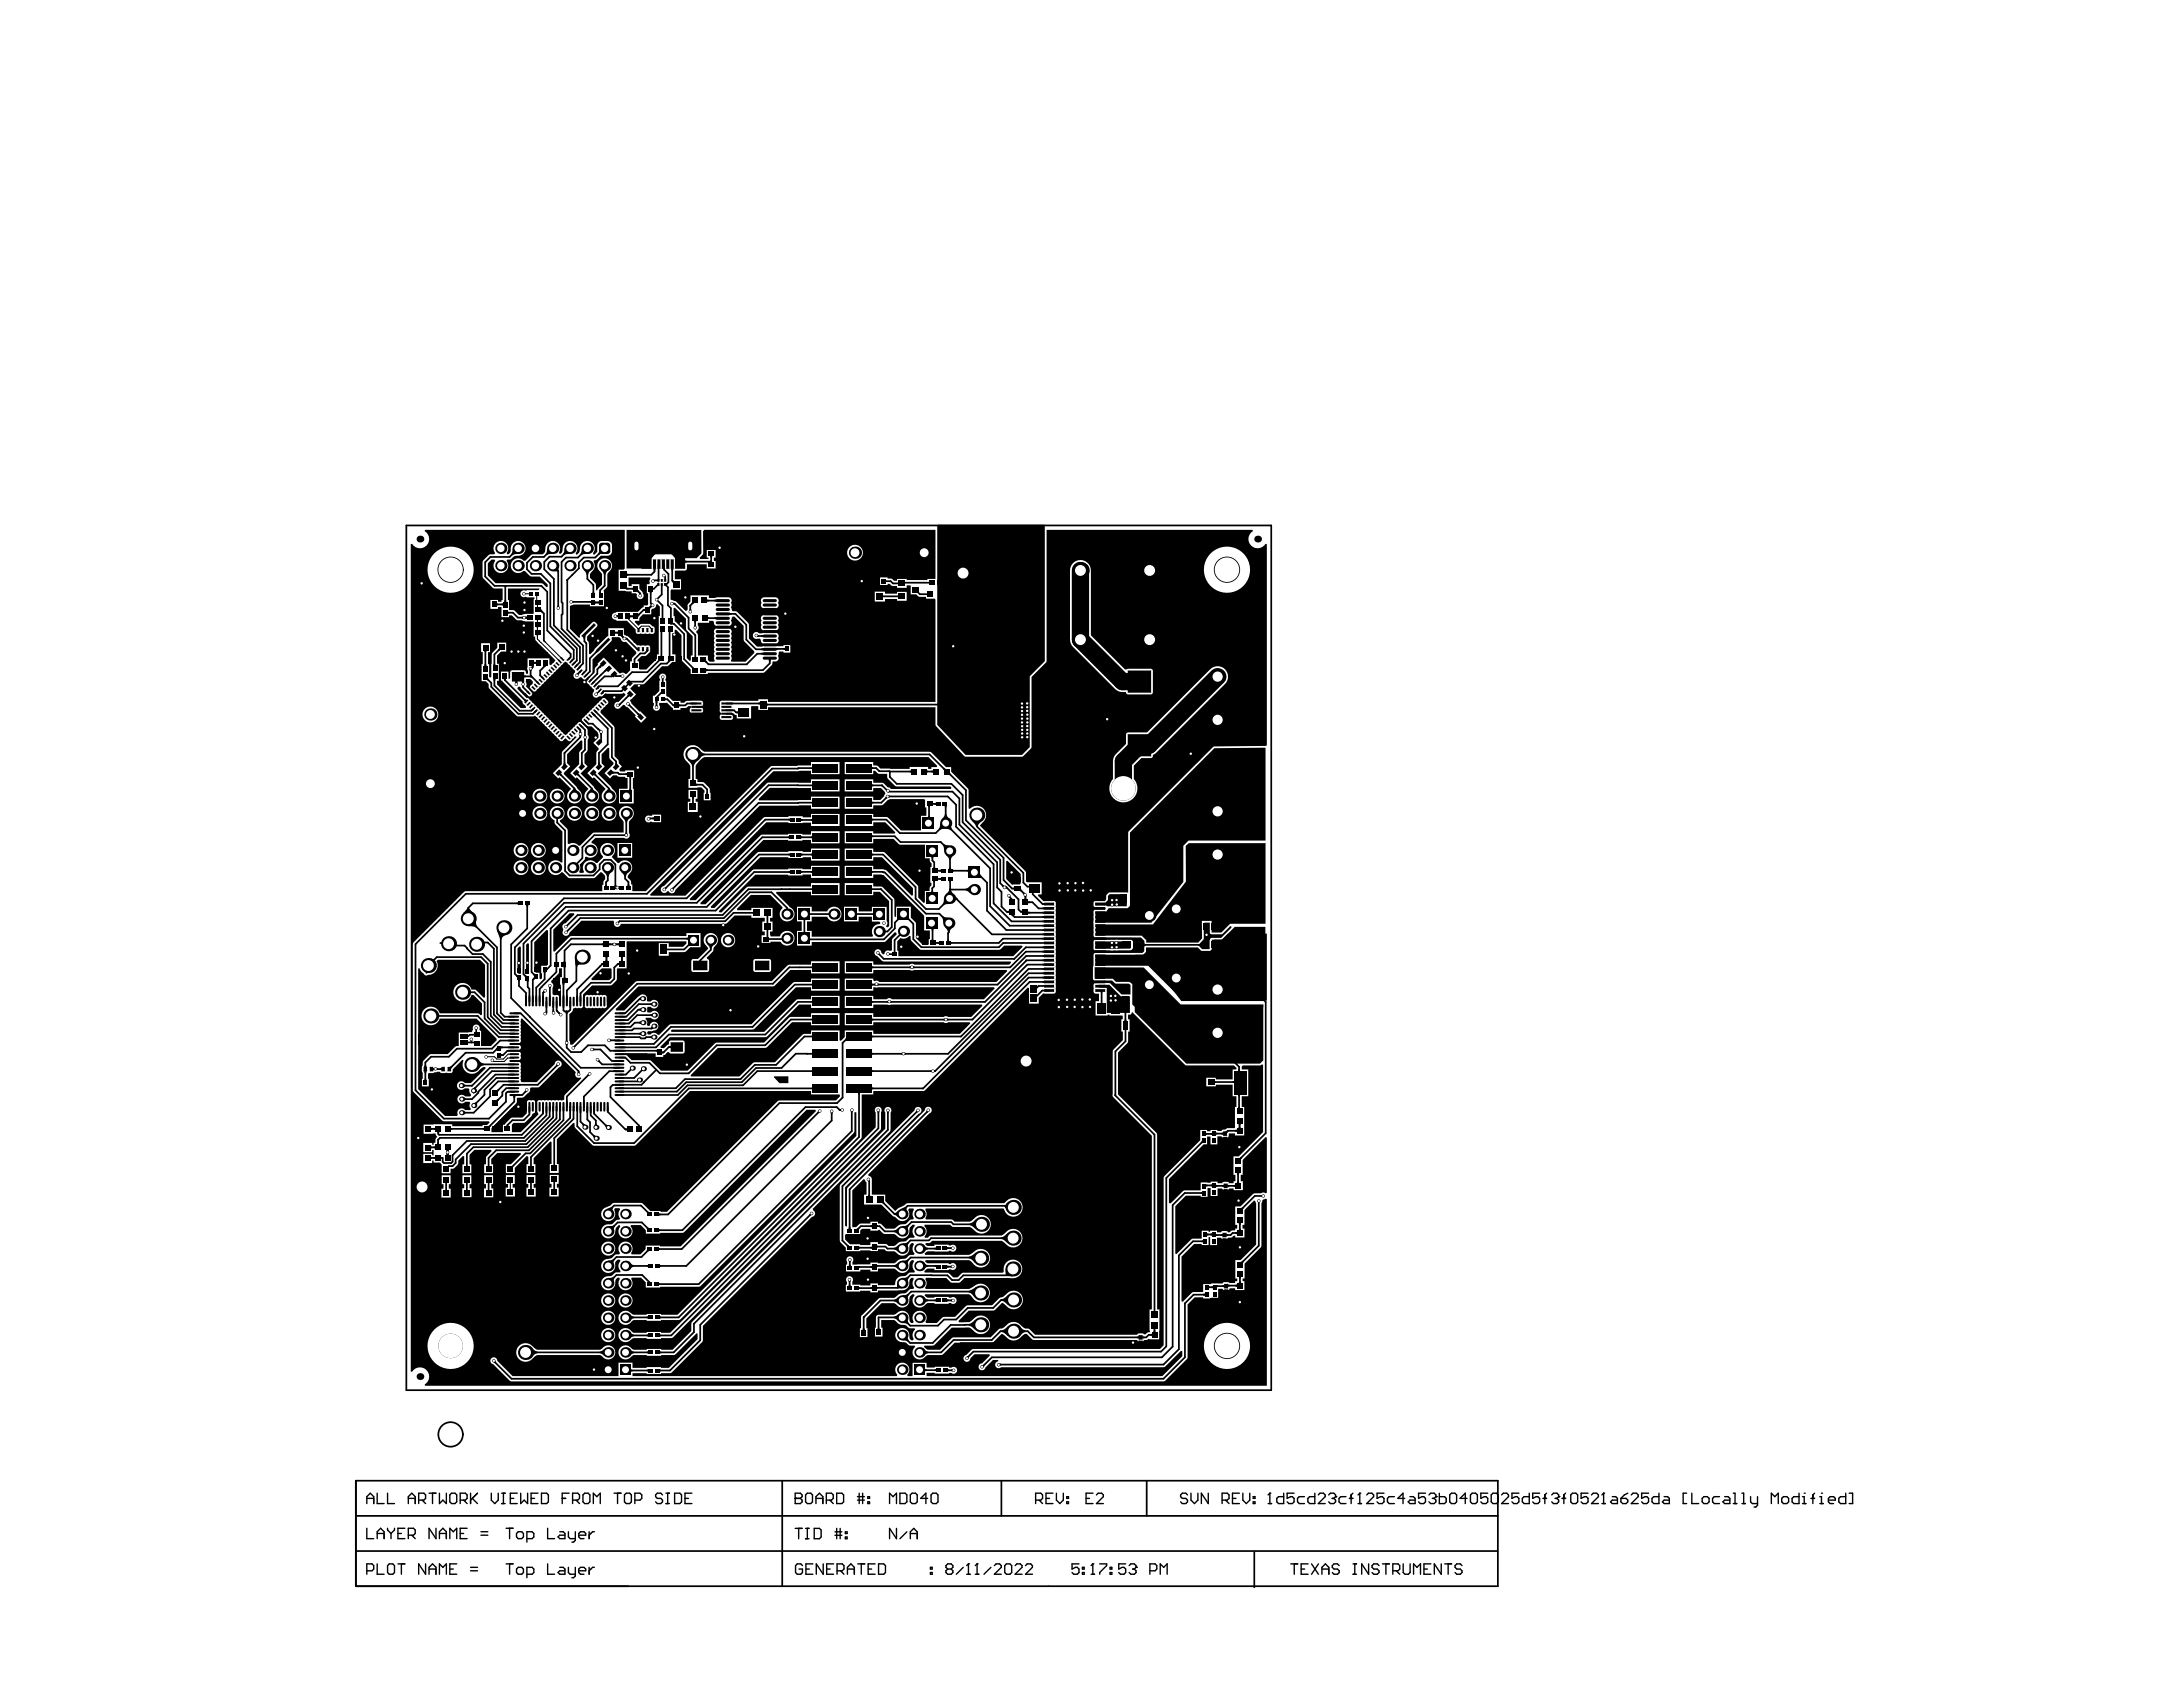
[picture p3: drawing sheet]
<svg xmlns="http://www.w3.org/2000/svg" width="279mm" height="216mm" viewBox="0 0 279 216" stroke-linecap="round" stroke-linejoin="round" font-family="sans-serif">
<g fill="none" stroke="#000" stroke-width=".22">
<path d="M52 67.2h110.7v110.7h-110.7zM63.3 78.4h-.5l-.3 .3v.8l-.4 .4v1.3M64.3 79.4v1.9l-.1 .1M64.7 78.4h1l.6 .6h1.4M64.8 75l-.1 .1v2.3h-1.4M66.3 70.2l-1.1 1.1h-2.4l-.7 .7v1.8l1.2 1.2h6l.7 .7v5l3 3v.4l-.2 .2M68.9 78.1h.3l.4 .4v3.5M70.7 70.2l-1.1 1.1h-1.4l-.8 .7v.9l.6 .5h1.2l1.2 1.3v5.5l3 3v1.1l-.3 .4M70.7 72.4l.7 .7v4.7M72.9 70.2l-1 1h-1.6l-.6 .7v1l1.2 1.2v5.9l2.9 3v1.5l-.4 .5M73.1 77l3.8 .1M75.1 70.2l-1.1 1.2h-1.6l-.5 .5v5.2l.1 .1v1.4l-.1 .1v1.8l2.3 2.3v1.9l-.5 .6"/>
<path d="M75.2 72.4v1.7l.7 .7M75.2 72.4h.1M75.9 74.9v1.3M77.3 70.2l-1.1 1.2h-1.5l-.6 .6v.7l-1.5 1.5v6.4l2 2v2.3l-.6 .7M77.4 72.4h.1M77.4 72.4v2.6l-.6 .5v.7M78.8 78.9h.6M79.4 77.8h.1M79.8 75l.4 .3h1.1l.6 .6v.3M80.4 77.8h.1M81.3 78.9h.1M81.3 77.8h-3.6v1.3l.6 .7v.1h1.1"/>
<path d="M81.5 69.9h3.5l2 2M83.8 72.2v1l-.4 .4h-3.6M84.1 69.9v.7l-1.3 1.3M84.3 74.3h-.6l-.1 .1M84.3 74.8l-.6 .5h-.4v1.9l.2 .3-.6 .5h-.5l-.8 .9h-1.2M84.3 74.3h.1M84.3 72.2v2.1M84.7 74.8v1.3l-.7 .6 .8 .8v1.9M84.9 72.2l.1 .1v.6l.6 .6v1l-.5 .3 .4 .4v2.3l.4 .3v2h.3l1.4 1.3v3.3l1.4 1.4M85 73.7l.1 .1v.5M85.7 69.9v.7M86 77.3h.3l1.8 1.8v1.3l.9 .9v3.1"/>
<path d="M86 72.2v2.1l.5 .5M86.5 76.2h.9l.3 .3M88.3 77.5h.1M88.3 69.9l-1.3 1.3v.7M88.3 77.5v.8M88.9 76.8v.1l-.6 .6M89 79.1v1.4M90.2 76.8v.1h2.3M90.2 79.1h2.3M91 70.9v1.4M91 71.8l-4 .1M92.1 70.1v2.2"/>
<path d="M92.5 78.6h1.6l1.4 1.4v1.9l1.3 1.2 3.9-.1M98.5 78v.6h2M110.3 74.4h.9v1.8l.1 .2M113.1 74.4h.9l.3 .3h1.1l.1-.1h3.8M115.4 76.3l-2.9 .1M117.2 75.5l.5 .5h1.4M120.3 74.6l.2 .1v1.3M123.3 73.3h.1h8.7v8.8l-5.2 5.2v4.7l-1.9-1.8h-27.3l-.2-.2h-4.5M62.1 82.7v.2M62.1 86.6l.8 .8v.5l3.4 3.4h1.9l.4-.3M62.1 82.9v2.7M63.3 86.6v1.1l3.2 3.3h1.5l.3-.3"/>
<path d="M64.1 82.9l-.8 .9v1.8M64.6 84.9h.1M64.6 84.9v.6M64.7 86.6l-.1 .2v.2l2.8 2.8M66.1 86.8v.8M66.3 83.4v.9h.9l.6-.5h2M67 87v1l.7 .7M68 84.8h.9M68 86.6h-1.7M68.2 84.9v.5l-.3 .2v.9l1 .9M68.6 91h.1M68.9 83.8h.1"/>
<path d="M69.9 84.9v.1l-.8 .8v.6l.4 .4M71.5 98.9l2 2v1M72.2 96.4h.1M72.2 96.4v1.7M72.8 84.3v.1M73.7 98.9l2 2v1M74 93.2l.3 .2v1l-2.1 2M74.3 85.9l-.5 .5M74.3 92.9l.6 .5v2.6l-.5 .4 .1 1.7M74.6 92.5l1.3 1.3v.2l.3 .4-.6 .6v.5l.3 .3M74.8 81.3v.8l.2 .2v3.5l-.4 .4M74.9 92.2l.4 .4h.6l1 1.1v1.1l-.2 .2"/>
<path d="M75.2 86.8l-.4 .5M75.8 81.4l.7 .6M75.9 91.3l1.9 1.9v2.1l-1.1 1.1v1.7M75.9 98.9l2.1 2v1M76.2 91l2.1 2.2v3.7l.6 .6v.6M76.7 85.4h.1M76.9 82.9l-1.4 1.4v1.6l-.6 .6M77.2 84.9l-.7 .7v.6l-1 .9M77.4 89h.9l.3 .3M77.8 85.5l-1.9 1.9M78.1 98.9h1l.2 .2h1.3M78.3 81h1.1v.2l.5 .5h.3l1.4 1.4h.1"/>
<path d="M78.8 83.2l-.9 1M79.7 86.5h-.9l-.2-.2-.3 .3h-.9l-1.2 1.1M79.7 84h-.2l-.9 .9M80.1 84.5l-.8 .8v.2M80.4 90.1l1.6 1.7M80.7 98.9v2.5l-.5 .5M80.7 88.8l-1.5 1.5h-.1M81.6 98.2v.9M81.8 87.7l-.5 .4M82.9 83.1v.2l-.4 .3h-.6l-.7 .8v.7M84.1 89.4l-.1 .1M84.8 80.5l-.1 .1v3.6l-1.8 1.8h-2l-1.8 1.8h-2.5l-.1 .3"/>
<path d="M84.8 89.5h.6l.8 .8h1.5l.2-.3h1.2M84.8 86.6v1M84.8 88.5l-.8 .8v1.2M85.9 80.5h.1M85.9 80.5h-.2v3.5l.2 .2v.2l-.6 .5h-.7l-2.3 2.3h-1.7v.2l-1 1h-2.4l-.1 .3M86.3 81.2l-.1 .1v.6M89.1 90.5h1.5l.5 .4-.9 .9h-1.1M90.6 91.3h-4.9l-2 2-.8-.8h-.2M92.5 80.3h1.5M93 91.3h.7l.3 .3v1l.3 .3h1.8l1.6-1.5M93 90.9h.9l.3 .3h1M95.2 92.9v1.3"/>
<path d="M96.8 81.4h1.7M98.5 80.8h1.6l.6 .6v.8h-.4l-.4 .3h-1.4M98.5 84.2v.7l-.9 .9h-7.6M98.5 83.7h-1.6l-1.3 1.3h-4.9l-.7-.6M105.6 98.3l-6.8 .1-16 16h-23.2l-6.4 6.4v18.7l3.6 3.7h5.8l2.2-2.2v-1.1l.2-.2h.8M109.9 98.3h2.2l.4 .4h1.4M113.9 98.7v.7M113.9 98.7h3.1M113.9 99.4l.9 .9h7l1.4 1.5v3.4l4.8 4.8v3l.6 .6M113.9 99.4h.1M118.2 98.7h.1M118.2 98.7h1.6"/>
<path d="M121.2 98.7l-2.2-2.1h-30.3v3.7l.2 .1h1l.6 .6v.9M121.3 98.8l2.3 2.3v3.9l4.8 4.8v2.8l1.1 1.1h.9l.8 .8v1h.9l.8 .8h1.6M126.8 92h.1M126.9 92h.1M126.9 92h4.5M130.8 90v4.4M130.8 93.4h.1M130.8 93.9h.1M131.5 90v4.4M131.5 93.4h.1M131.5 93.9h.1M152.4 96.5l.7 .7"/>
<path d="M158.9 97.8l-3.1 3v3M64.1 118.8v10.8l.5 .5h1.2M66.5 115.6h-6l-.6 .6v1.4l3.7 3.6v8.5l.8 .8 1.4 .1M67.5 115.6v3.2l-2.1 2.1v6.8l2.4 2.4M71.3 104.1v1.2l1 1v5.2l.6 .5h3.1l.8-.7v-.7l.5-.6h.9l.6 .6v2.7l.2 .3M77.8 111.1v1.6l-.2 .2v.8M79 113.6h.6M79 113.6l-.1 .1h-.5M80 111.1v1.4l.4 .4v.7M80.2 104.1v2.7M80.2 104.1h.1M80.2 106.9h-4.1l-1.6 1.5v1.4l-1.2 1.2"/>
<path d="M80.4 113.6h.1M84 104.7l-1 .1M88.7 101.7v1.7M90.5 102.8v.9l-.9 .9h-4.3l-.2 .1M96.8 116.8h-2.9l-1.1 1.1h-13.5l-.3 .3M96.8 118.6v1.4l.2 .2v.9M98.2 118.6h.1M98.2 116.8v3.2M100.7 117v-.8l-2-2h-2.7l-3.3 3.3h-18.4l-1.9 1.8M101.3 107.2h-3.7l-8.4 8.3h-17l-5.2 5.3v3.9l.5 .5M101.4 111.6h-4.9l-4.9 4.9h-18.8l-2.3 2.3v4.8l-.5 .5h-.3v1.2l-1.1 1.1v1.8M101.4 109.4h-4.3l-6.7 6.7h-18l-4.4 4.3v4l.6 .6"/>
<path d="M101.4 104.9h-3.5l-10 10.1h-15.7l-6.3 6.2v3.4l.5 .5M102.1 100.5h.1M102.2 107.2h3.4M102.3 109.4h.1M102.3 109.4h3.3M102.3 104.9h3.3M103 117h.1M103 117v3.2h10.1l1.4-1.4v-.7l1.1-1.1 1.3 1.2v2l1 1h9.9l.6-.5h5.9M103 117h3.7M105.6 113.8h-9.8l-3.3 3.3h-18.6l-1.5 1.5M105.6 102.7l-8.5 .1-11.2 11.1M105.6 100.5h-7.2l-13.4 13.3"/>
<path d="M105.6 111.6h-3.4M109 117h3.5M109.9 113.8h2.9M109.9 100.5h3M109.9 104.9h3.5l1.8 1.7h4.6l1.2-1.3M109.9 109.4h3.1l4.2 4.1v1.5l1.3 1.3h1.7l1.3-1.3h.9l4.6 4.6h7.5M109.9 102.7h2.9l.8-.8h7.7l1.1 1.1v2.8l4.8 4.8v5l2.3 2.3h5M109.9 107.2l.2-.2h4.4l.7 .8h5.2l1.2 1.1v2.5h2.9M109.9 111.6h3.1M112.8 113.8l1.3 1.4v3.5l-.5 .5h-1.1M112.8 113.8h.1M112.9 100.5h.1"/>
<path d="M112.9 100.5l.8 .8h8.2l.9 .9v3.3l4.8 4.9v3.2l.6 .5v1.9l.7 .7h.6v.3l.4 .4h4.6M113 111.6h.2l5.3 5.3h1.7l1.2 1.2-.1 2.6h6.5l.6-.6h6.1M115.6 119.2l-1.1 1.1v1.8h-.9M117.3 102.9h.7M117.4 119.9l.7 .8h.4M117.7 111.4h1v1.1M119.2 118.1l.2 .2v2.4h1.1M119.3 108.9v1.2l.3 .3v1h1.1M120.1 102.8h.1M120.1 102.9h-1.1l-.1-.1v2.5h-.1M120.7 112.5h-1.2v.9l-.2 .3v1.3M121 102.8v2.7l5.7 5.6v4.9l2.5 2.5h5.3"/>
<path d="M121.6 113.8h3.1M121.6 112.5v2.4M124.6 111.2l1.7 1.8v3.6l2.5 2.4h5.7M125 104.3v1.5l6 5.9v1.3l.5 .5h.7v.9l1.2 1.3h1.1M125 104.3h.1M128.7 113.4l1.7 1.7v1.3l.2 .3h.6l.2 .1h3.1M129.1 114.7l.4 .4-.1 .4M129.5 111.7l.8 .8M132.2 112.2h1.4l.9 .9v2.1M139.4 116.2l-1.6 1.6M139.7 116.2l.1 .1h1.3M141.1 115.7l1.8 .1"/>
<path d="M143.8 113.6h-1.9l-.8 .8v.8h-1.3l-2 1.9v3.9M143.8 115h-.7l-.2 .2h-.6M154.4 118.4v2.5M155.8 109.4h1.3l1.7 1.6v4.8h-1.9l-1.5 1.5v1.3M54.4 136.8h.1M54.4 139.4h.8M54.6 124.1v.1M54.8 123.6l1.1-1.1h5.7l.8 .8v6.9l1.7 1.6 1.7 .1M54.9 124.2l-.3 .3M55.1 130h6l2.7 2.7h2M55.2 136.8h1.5M56.4 120.7h.2"/>
<path d="M57.4 120.8l.3 .2h1.8l1 1.1h1.3l1 1v6.9l1.4 1.4h1.6M59.2 127h1.5l1.3 1.3v2l2 2h1.8M59.4 133.4h1.5l.1 .1M60.3 133v.4M61 131.6v.8h-.9l-.2 .2h-.5M61 136l.2 .2h4.6M61 120.9l.2-.3h1.2l.8 .8v8.5l1.1 1.1h1.5M65.8 139.3h-1l-.5 .5v.4l-.9 .9M65.8 137.1h-2.8l-2.4 2.3v.4M65.8 138h-2.3l-1.5 1.5v.6l-1.4 1.4M65.8 138.4h-2l-1.1 1v.9l-2.1 2.1h-1.5M65.8 137.5h-2.4l-2.2 2.2v.1l-.8 .9h-1.3"/>
<path d="M65.8 134h-1.8l-.1 .2h-.2l-.6 .5h-3.5l-2.1 2.1M65.8 129.7h.8l7.5 7.4v.4M65.8 136.7h-3.1l-2.3 2.2h-1.4M65.8 133.6h.9l.3 .3v1.6l-.4 .3h-.8M65.8 133.2h-1.8l-1 1h-4.5l-1 1h-2.3l-.8 .8v2.6M66.4 125.1h.1M66.4 123.2v1M66.4 125.1v1.1l.9 .9v1.1M67 134.4l-2.1 .1-.5 .5h-.5M67.4 139.6l-.6 .5h-1v.9l-3.5 3.5h-5M67.5 123.2v1.1M67.5 125.2v1.1l.3 .2v1.7"/>
<path d="M67.8 130.1l6.5 6.6h5M67.8 130.1h.1M68.6 125h.1M68.6 125l-.4 .4v2.8M69.3 126.3h.1M69.7 123.2h-1.1v.9M69.8 126.8l-.3 .3v1.1M69.9 128.2v1.4l-.1 .2M70.4 126.1v2.1M70.8 128.2v1.5M71.2 125.5v.5l.5 .4v1.8M71.2 128.2v1.1l.6 .6"/>
<path d="M71.4 129.4v.1M71.5 136.2l-2.7 2.6h-4.4l-1 1.1M71.5 136.2h.1M72.5 129.4v4.7l.6 .5h1.3l.9-.8h2.1l.7 .7h6.1l.2 .2h.5M73.8 122.5v3l-1.2 1.3v1.4M74.7 128.2v-.8l.5-.4h2.2l.4 .4v.8M75.5 137.4l-2.9 2.9v1.3M75.7 134.4h.1M75.8 134.3h1l1.5 1.5h1M76.5 135.6l.6 .6h2.2M77 124.6h.6M77.6 122.1v1.3h-.6l-3.1 3.2v1.6v-.7"/>
<path d="M77.6 120.8v.1M77.9 133.1l1.4 .1M78.6 133.1h.1M79.3 137.1h-1.3l-3.3 3.2v1.3M79.3 132.7h2.6l.1 .2h.5l.2-.2h1M79.3 134.9h3.4l.9 .8h1.5M79.6 120.8l-6.5 .1-.8 .8v3.8l-.2 .2v3.6l.2 .1h.5l.2-.2v-1M79.6 124.6h.9M79.6 122.1v1.3h-.5l-.5 .4v1.5l-.5 .5h-2.5l-1.3 1.3v1.1M81 136.6l-.9 .9h-.8M81.9 138.2l-.2 .2h-2.4M82.3 127.8h-.4l-1.9 1.9h-.7"/>
<path d="M82.3 130.9h-1.1l-.5 .5h-1.4M82.3 129.2h-.6l-1.3 1.4h-1.1M82.3 132.3h-3M82.4 136.8l-1.2 1.2h-1.9M82.5 138.4v.1M83.7 121.5h-2l-.2 .1M83.7 132.7h.1M83.7 128.5h-1.9l-1.7 1.6h-.8M83.7 131.3l-.3 .3h-2.3l-.2 .3h-1.6M83.8 129.9h-2.2l-1.1 1.1h-1.2M84 136.9l-1.9 1.9-3.7 .1-.3 .2v1.3l3.7 3.7v.4M85 121.5h2.6l1.2-1.2-.2-.2h-15.5l-1.9 1.9v2.4l-2.1 2.2v1.6"/>
<path d="M85.1 135.7l.5 .5 2.3 .1M86.6 134h-1l-.7 .7M89.6 127.5h8M91 120.3v1.3l-1.4 1.3v.7M93.5 127.5v1.8M100.7 120.1l-.1 .1h-2.6M103.3 134.9h.1M105.6 132.7h-2.6l-3.7 3.6h-2.7l-1.8 1.8h-7.1l-1.2 1.2h-7.2M105.6 130.4l-4.4 .1-3.3 3.3h-6.2l-3.6 3.6h-3.6l-1.4-1.4h-2.4l-.7-.7h-.7M105.6 134.9h-3.7l-1.9 1.8h-3.2l-1.9 1.8h-7.1l-1.2 1.2h-7.3M105.6 137.1h-8.7l-1.8 1.8h-7.1l-1.2 1.2h-7.5M105.6 139.3h-17.4l-7 7h-5.2l-2.1-2.2v-2.5"/>
<path d="M105.6 128.2h-3.5l-4.1 4.2h-12.4l-1.6 1.6h-4.7M105.6 126h-3.9l-5.4 5.4h-10.4l-2.2 2.2h-4.4M105.6 123.8h-4.6l-2.1 2.1h-17.3l-8.3 8.2M112.4 121.9l.7 .8h16.7M115.3 121.2l.1 .9M129.8 122.7h.1M134.3 126.8h-.9l-1.1 1M134.3 126.2h-1.4l-.4 .4h-.2M134.5 123.5h-3l-7.1 7-14.5-.1M134.5 124h-2.9l-8.6 8.7h-14.3l-.9 .8v7l-.7 .7h-7.3l-14.3 14.2h-1.4M134.5 124.6h-2.8l-10.4 10.3h-11.4M134.5 125.1h-2.8l-12 12h-9.8"/>
<path d="M134.5 125.7h-2.7l-13.7 13.6h-8.2v6.2l-23 23.1h-2.8M134.5 121.8h-3.2l-2 2h-19.4M134.5 121.2h-3.2l-1.5 1.5M134.5 122.3h-3.2l-3.6 3.7h-17.8M134.5 122.9h-3.2l-5.2 5.3h-16.2M137.3 126.9v2.6l1.8 1.7h3.3M139.5 120.2h-.4l-.7 .7M139.6 120.1h5.2l.8 .9-.8 .8h-6.4l-.9-.8M140.8 126.2h.9l1 1.1 .1 .7h1.2l.1 5.3-1.3 1.3-.1 5.6 5.1 5v23.1M140.8 126.8l.2 .1v2.1M141.1 120.7h2.9l.2 .2-.3 .3h-2.8M141.1 125.7h1l1 1h.9"/>
<path d="M142.3 121.2v.1M142.7 127.4l-.5 .1M142.8 128h-.6v.9l.1 .1M142.9 120.7h.1M144 131.2h.1M145.6 120.9h8.7M154.3 120.9h.1M155 138.5h3.7l.1 .1M155.4 120.9h3.4M155.8 132.2v1.6l2.8 2.7v5.7M155.8 126.6h4.6l1.6 1.6v16.8l-3.5 3.6M158.8 120.9h.1"/>
<path d="M158.8 120.9v5.6l-.1 .1M53.6 144.5l-.1 3.8M54 151.9l2 2 14.9-.1M57.1 151v1.7M57.3 146.8v1.4M59.8 151v1.6M59.8 153.9h.1M62.5 151v1.6M65.3 152.6h.1M66 144.4h.7l1.9-1.9v-1.7l-.2-.2h-.8l-.3 .2v.8h-1.5l-2.4 2.5v.4M67.8 141.6v1l-.8 .8h-1.4l-.7 .6v.4M68 151v1.6"/>
<path d="M68 152.6h.1M68 153.8h.1M69.5 141.6v.9l-2.7 2.7h-10.6l-.1-.1v-.6h-1.3M69.9 141.6v1.1l-2.8 2.9h-10.8l-.2 .3v.9l-1.4 .1M70.4 141.6h.1M70.4 141.6v1.3l-3.2 3.1h-7.5l-1.8 1.8v.9l-.1 .1h-1l-.1-.1v-.5h-1.9l-.1 .1M70.8 141.6v1.4l-3.4 3.4h-7.1l-2 2v.4l-.4 .4h-.5l-.3 .4M70.9 153.8h.1M70.9 151v1.6M71.2 141.6v1.5l-3.7 3.7h-6.9l-.8 .9v1.9M71.7 141.6v1.7l-4 3.9h-4.2l-1 1v1.4M71.7 141.6h.1"/>
<path d="M72.1 141.6v1.8l-4.2 4.2h-.6l-2 2M73 141.6v1.5l-5 5v1.5M73.4 141.6v1.6l-2.5 2.5v3.8M74.3 141.6v1.9l.6 .6v.2M75.2 141.6v1.7l.3 .3v1.3l.8 .8M75.6 141.6v1.1l.7 .7v.9M76 141.6v.9l1.9 1.8M77.8 141.6v.7l2.2 2.2h.6M77.8 155.4v-.4l.8-.7h3.4l1.2 1.1M83.1 159.9l-1 1h-3.2l-1.1 1.1M83.1 157.4l-1-1h-3l-1.3 1.2M103.9 155.3l-14.3 14.2v2l-3.9 3.9h-1.6"/>
<path d="M104.9 142.2l-17.6 17.7h-3.3M106.4 142.2v1.2l-18.6 18.6h-3.7M107.8 142.1h-.3l-.4-.4h-4l-15.8 15.7h-3.3M109 142.1v2.7l-19.6 19.5h-5.4M111 158.5h.9M111.1 155.9h.8M111.1 150.9l.1 .1v2.5M112.4 142.1v2.3l-26.5 26.5h-1.8M112.6 153.5l1.9 1.9h1v-.4l.7-.7h12.4l1.1 1M113.7 142.1l-.1 .1v2.4l-24.8 24.8v1.1l-2.6 2.6h-2.1M117.5 142.1l-9.7 9.7v7l.9 .9M118.8 142.1l-10.1 10.1v5.3"/>
<path d="M120.1 159.7l-2.4 .1M120.9 159.7h1M125.6 156.7h-3.6l-.3-.3h-5l-1.2 1.2h-2.3l-.6-.7h-2.4l-.6 .6M129.7 158.5h-10.5l-.3 .2h-2.4l-1 1.1h-1.9l-.3-.3h-1.4l-.2 .2h-2.1M154.1 146l-4.8 4.8v21.5l-.7 .7h-24l-.9 .8M154.1 145.1h1.1M154.1 152.7h-2.5l-1.5 1.5v18.1l-1.4 1.4h-21.8l-1.2 1.3M154.2 158.9h-1.5l-1.8 1.8v12l-2 1.9-21.1 .1M156.7 158.8h.7l.3 .3h.9l.1-.1v.6M156.8 145.8h.4l.2 .1h.9M156.9 152.5l.5 .5h1.1v.7M158.3 144.7h-1.1l-.4 .4h-1.4"/>
<path d="M158.5 149.8v2l-4.3-.1M158.6 146v.7M158.7 143.5v1.2M158.7 156.2v1.6h-.9l-.3 .3-3.3-.1M161.1 153.7v5.7l-2.4 2.4M161.7 153.1h-1.1l-1.9 1.9M67.3 173.1h10.5M67.3 173.1h.1M76.1 175.3h1.7M77.8 164.2l1.1-1h3.3l.9 .9v.2M80.1 175.3l.1 .1h3M80.1 162h3.1"/>
<path d="M80.1 170.9h3.1M80.1 173.1h3.2M83.2 168.6l-3.1 .1M108.7 163.8v1M108.8 161.2v1.1M110.5 171.6l.1-.1h3.3l2.7 2.7h4l2.4-2.3h23.8l.2 .2h.8M111 161.1h.9M111.1 163.8h.8M115.5 173.1h.1M117.7 162h2.3l.1 .1M117.7 175.3l2.4 .1M120.1 166.4h-2.4"/>
<path d="M120.9 166.4h1.1M120.9 162.1h.1M120.9 162.1h1M121 175.4h1.1M123.5 169.5v.1M125.3 165.5l-.2-.2h-8.5l-1.1 1.1h-2.8l-2.2 2.2v2M125.5 161l-.1-.1h-8.8l-1.1 1.1h-3.5l-.1 .2h-2.1l-.2 .1M125.5 169.5l-3.8 .1-2.3 2.3h-2.9l-1-1M129.6 162.4l-.8 .8h-5.5l-.6 .6h-.8l-.6-.6h-4.8l-1.6 1.6h-5.3M129.7 166.4h-1.6l-1 1h-3.2l-1.5 1.5h-1.6l-.8 .8h-3.5l-1.1-1.1h-3l.1 1.9M147.8 169.5v1.3M147.8 170.8h.1"/>
<path d="M147.8 170.8h-.8l-.3 .4h-14.4l-.8-.8h-3.4l-1.2 1.1h-4.9l-1.5 1.6h-2.8M154.4 165.7h-1.6l-1.1 1.1v6.9l-2.8 2.8h-83.4l-2.3-2.3M156.9 165.3h.6l.4 .5h.8v.8M158.7 163.1v1.4l-3.1 .1-.1 .1h-1l-.1 .1M45.5 194h146.2M45.5 198.5h146.2M45.5 189.5v13.5h146.2v-13.5h-146.1v13.5M100.1 189.5v13.5M128.2 189.5v4.5M146.8 189.5v4.5M160.5 198.7v4.4"/>
<circle cx="57.7" cy="72.9" r="1.57"/>
<circle cx="157" cy="72.9" r="1.57"/>
<circle cx="157" cy="172.2" r="1.57"/>
<circle cx="57.7" cy="183.6" r="1.57"/>
</g>
<g fill="none" stroke="#000" stroke-width=".18">
<path d="M46.9 191.8h.9M46.9 192.4v-.9l.5-.4 .4 .4v.9M46.9 195.6v1.3h.9M48.3 191.1v1.3h.9M48.3 196.9v-.9l.4-.4 .5 .4v.9M48.3 196.3h.9M49.6 191.1v1.3h.9M49.6 195.6v.2l.4 .5M50 196.3v.6M50.5 195.6v.2l-.5 .5M50.9 196.3h.5M51.8 195.6h-.9v1.3h.9"/>
<path d="M52.3 191.8h.8M52.3 192.4v-.9l.4-.4 .4 .4v.9M52.3 196.5h.6l.2-.2v-.5l-.2-.2h-.6v1.3M52.7 196.5l.4 .4M53.6 192h.7l.2-.2v-.5l-.2-.2h-.7v1.3M54 192l.5 .4M54.9 191.1h.9M55.4 191.1v1.3M55.8 195.6v1.3l-.9-1.3v1.3M56.2 191.1v1.3l.5-.4 .4 .4v-1.3M56.2 196.9v-.9l.5-.4 .4 .4v.9M56.2 196.3h.9"/>
<path d="M57.6 191.3l.2-.2h.4l.3 .2v.9l-.3 .2h-.4l-.2-.2zM57.6 196.9v-1.3l.4 .4 .5-.4v1.3M58.9 192h.7l.2-.2v-.5l-.2-.2h-.7v1.3M58.9 196.3h.4M59.3 192l.5 .4M59.8 195.6h-.9v1.3h.9M60.2 191.1v1.3M60.4 191.8l.7 .6M61.1 191.1l-.9 .9M61.6 196.5h.8M61.6 196h.8M62.9 191.1v.9l.4 .4 .5-.4v-.9"/>
<path d="M64.2 192.4h.5M64.2 191.1h.5M64.4 191.1v1.3M64.8 195.6h.9M65.2 195.6v1.3M65.3 191.8h.5M66.1 196.3l.2-.3h.5l.2 .3v.4l-.2 .2h-.5l-.2-.2zM66.2 191.1h-.9v1.3h.9M66.6 191.1v1.3l.5-.4 .4 .4v-1.3M67.4 196.9h.7l.2-.2v-.4l-.2-.3h-.7v1.4M68 191.8h.4M68.9 191.1h-.9v1.3h.9"/>
<path d="M69.3 191.1h.7l.2 .2v.9l-.2 .2h-.7zM70.1 195.6v1.3h.9M71.6 196h.5l.2 .3v.6h-.7l-.2-.2 .2-.2h.7M72 191.8h.4M72.7 196v.7l.3 .2h.6M72.8 191.1h-.8v1.3M73.3 192h.6l.3-.2v-.5l-.3-.2h-.6v1.3M73.6 196v1.1l-.2 .3h-.2M73.7 192l.5 .4M74.1 196.5h.9v-.2l-.3-.3h-.4l-.2 .3v.4l.2 .2h.4M74.6 191.3l.2-.2h.5l.2 .2v.9l-.2 .2h-.5l-.2-.2zM75.4 196v.9"/>
<path d="M75.9 192.4v-1.3l.5 .4 .4-.4v1.3M76.1 196h-.3l-.4 .5M78.6 191.1h.9M79 191.1v1.3M79.9 191.3l.2-.2h.5l.2 .2v.9l-.2 .2h-.5l-.2-.2zM81.3 192h.6l.2-.2v-.5l-.2-.2h-.6v1.3M84.8 191.3l-.2-.2h-.5l-.2 .2v.2l.2 .3h.5l.2 .2v.2l-.2 .2h-.5l-.2-.2M85.2 192.4h.5M85.2 191.1h.5M85.5 191.1v1.3M86.3 191.1h.7l.2 .2v.9l-.2 .2h-.7zM87.7 191.8h.4"/>
<path d="M88.6 191.1h-.9v1.3h.9M101.8 191.8h.1M101.8 191.1h.6l.3 .2v.2l-.3 .3 .3 .2v.2l-.3 .2h-.6zM101.8 191.8h.6M101.8 195.6h.9M102.2 195.6v1.3M103.1 191.3l.2-.2h.5l.2 .2v.9l-.2 .2h-.5l-.2-.2zM103.1 196.9h.4M103.1 195.6h.4M103.3 195.6v1.3M104.2 195.6h.7l.2 .2v.9l-.2 .2h-.7zM104.4 191.8h.9"/>
<path d="M104.4 192.4v-.9l.5-.4 .4 .4v.9M105.8 192h.6l.2-.2v-.5l-.2-.2h-.6v1.3M106.2 192l.4 .4M106.9 196h.9M106.9 196.5h.9M107.1 191.1h.7l.2 .2v.9l-.2 .2h-.7zM107.1 195.6v1.3M107.5 195.6v1.3M108.2 196.7h.2v.2h-.2zM108.2 196h.2v.3h-.2zM109.7 191.5h.9M109.7 192h.9"/>
<path d="M110 191.1v1.3M110.4 191.1v1.3M111.1 192.2h.2v.2h-.2zM111.1 191.5h.2v.3h-.2zM113.9 192.4v-1.3l.4 .4 .4-.4v1.3M114.7 195.6v1.3l-.8-1.3v1.3M115.2 191.1h.6l.3 .2v.9l-.3 .2h-.6zM116.1 196l-.9 .9M116.5 191.3l.2-.2h.5l.2 .2v.9l-.2 .2h-.5l-.2-.2zM116.5 196.9v-.9l.5-.4 .4 .4v.9M116.5 196.3h.9M118.7 191.8h-.9l.7-.7v1.3"/>
<path d="M119.2 191.3l.2-.2h.4l.3 .2v.9l-.3 .2h-.4l-.2-.2zM132.6 192h.6l.2-.2v-.5l-.2-.2h-.6v1.3M133 192l.4 .4M133.9 191.8h.4M134.8 191.1h-.9v1.3h.9M135.2 191.1v.9l.4 .4 .5-.4v-.9M136.5 192.2h.3v.2h-.3zM136.5 191.5h.3v.3h-.3zM139 191.8h.4M139.9 191.1h-.9v1.3h.9M140.3 191.3l.3-.2h.4l.2 .2v.2l-.9 .9h.9M152 191.3l-.2-.2h-.5l-.2 .2v.2l.2 .3h.5l.2 .2v.2l-.2 .2h-.5l-.2-.2"/>
<path d="M152.4 191.1v.9l.5 .4 .4-.4v-.9M154.6 191.1v1.3l-.8-1.3v1.3M156.4 192h.7l.2-.2v-.5l-.2-.2h-.7v1.3M156.9 192l.4 .4M157.7 191.8h.5M158.6 191.1h-.9v1.3h.9M159.1 191.1v.9l.4 .4 .5-.4v-.9M160.4 192.2h.2v.2h-.2zM160.4 191.5h.2v.3h-.2zM162.3 192.4h.4M162.5 191.1h.1M162.5 191.1v1.3"/>
<path d="M162.5 191.1l-.2 .2M164.3 191.1v1.3h-.7l-.2-.2v-.4l.2-.3h.7M165.6 191.1h-.9v.7l.5-.3h.2l.2 .3v.4l-.2 .2h-.4l-.3-.2M167 191.5h-.7l-.2 .3v.4l.2 .2h.7M168.3 191.1v1.3h-.7l-.2-.2v-.4l.2-.3h.7M168.7 191.3l.2-.2h.5l.2 .2v.2l-.9 .9h.9M170.1 191.3l.2-.2h.4l.2 .2v.2M170.5 191.8h.2M170.7 191.8l.2 .2v.2l-.2 .2h-.4l-.2-.2M170.9 191.5h.1M170.9 191.5l-.2 .3M172.3 191.5h-.7l-.2 .3v.4l.2 .2h.7"/>
<path d="M172.7 191.8h.5M173.2 191.1l-.3 .2v1.1M173.8 192.4h.5M174 191.1h.1M174 191.1v1.3M174 191.1l-.2 .2M174.9 191.3l.2-.2h.5l.2 .2v.2l-.9 .9h.9M177.1 191.1h-.8v.7l.4-.3h.2l.2 .3v.4l-.2 .2h-.4l-.2-.2M178.5 191.5h-.7l-.2 .3v.4l.2 .2h.7M179.8 191.8h-.9l.7-.7v1.3M180.5 191.5h.4l.2 .3v.6h-.6l-.3-.2 .3-.2h.6M182.4 191.1h-.8v.7l.4-.3h.2l.2 .3v.4l-.2 .2h-.4l-.2-.2"/>
<path d="M182.9 191.3l.2-.2h.5l.2 .2v.2M183.3 191.8h.3M183.6 191.8l.2 .2v.2l-.2 .2h-.5l-.2-.2M183.8 191.5h.1M183.8 191.5l-.2 .3M184.2 191.1v1.3h.7l.2-.2v-.4l-.2-.3h-.7M185.5 191.3l.3-.2h.4l.2 .2v.9l-.2 .2h-.4l-.3-.2zM187.8 191.8h-.9l.6-.7v1.3M188.2 191.3l.2-.2h.5l.2 .2v.9l-.2 .2h-.5l-.2-.2zM190.4 191.1h-.9v.7l.5-.3h.2l.2 .3v.4l-.2 .2h-.4l-.3-.2M190.9 191.3l.2-.2h.4l.2 .2v.9l-.2 .2h-.4l-.2-.2zM192.2 191.3l.2-.2h.5l.2 .2v.2l-.9 .9h.9"/>
<path d="M194.4 191.1h-.9v.7l.5-.3h.2l.2 .3v.4l-.2 .2h-.5l-.2-.2M195.7 191.1v1.3h-.6l-.3-.2v-.4l.3-.3h.6M197.1 191.1h-.9v.7l.4-.3h.2l.3 .3v.4l-.3 .2h-.4l-.2-.2M197.5 191.8h.4M197.9 191.1l-.2 .2v1.1M198.6 191.3l.2-.2h.5l.2 .2v.2M199 191.8h.3M199.3 191.8l.2 .2v.2l-.2 .2h-.5l-.2-.2M199.5 191.5h.1M199.5 191.5l-.2 .3M199.9 191.8h.5M200.4 191.1l-.2 .2v1.1"/>
<path d="M201 191.3l.3-.2h.4l.2 .2v.9l-.2 .2h-.4l-.3-.2zM203.3 191.1h-.9v.7l.4-.3h.2l.3 .3v.4l-.3 .2h-.4l-.2-.2M203.7 191.3l.2-.2h.5l.2 .2v.2l-.9 .9h.9M205 192.4h.5M205.2 191.1h.1M205.2 191.1v1.3M205.2 191.1l-.2 .2M206.4 191.5h.4l.2 .3v.6h-.6l-.3-.2 .3-.2h.6M207.5 191.8h.6l.2 .2v.2l-.2 .2h-.4l-.2-.2zM208.3 191.1l-.4 .2-.4 .5M208.8 191.3l.2-.2h.4l.3 .2v.2l-.9 .9h.9M211 191.1h-.9v.7l.5-.3h.2l.2 .3v.4l-.2 .2h-.5l-.2-.2"/>
<path d="M212.3 191.1v1.3h-.6l-.3-.2v-.4l.3-.3h.6M213 191.5h.4l.3 .3v.6h-.7l-.2-.2 .2-.2h.7M215.9 191.1h-.5v1.3h.5M216.5 191.1v1.3h.9M218.1 191.5h.4l.2 .3v.4l-.2 .2h-.4l-.2-.2v-.4zM220.1 191.5h-.7l-.2 .3v.4l.2 .2h.7M220.7 191.5h.5l.2 .3v.6h-.7l-.2-.2 .2-.2h.7M221.8 192.4h.5M221.8 191.1h.3v1.3M223 192.4h.4M223 191.1h.2v1.3M224.1 191.5v.7l.2 .2h.6"/>
<path d="M224.9 191.5v1.1l-.2 .3h-.2M226.7 192.4v-1.3l.5 .4 .4-.4v1.3M228 191.8l.3-.3h.4l.2 .3v.4l-.2 .2h-.4l-.3-.2zM230.3 191.1v1.3h-.7l-.2-.2v-.4l.2-.3h.7M230.7 192.4h.4M230.7 191.5h.2v.9M230.9 191.1h.1M231.8 191.8h.4M232.2 191.1l-.2 .2v1.1M232.9 192.4h.5M232.9 191.5h.2v.9M233.1 191.1h.1"/>
<path d="M234 192h.9v-.2l-.2-.3h-.5l-.2 .3v.4l.2 .2h.5M236.2 191.1v1.3h-.6l-.3-.2v-.4l.3-.3h.6M236.7 191.1h.4v1.3h-.4M46.9 201h.7l.2-.2v-.4l-.2-.3h-.7v1.4M48.3 200.1v1.4h.9M49.6 200.4l.2-.3h.5l.2 .3v.8l-.2 .3h-.5l-.2-.3zM50.9 200.1h.9M51.4 200.1v1.4M54.5 200.1v1.4l-.9-1.4v1.4M54.9 200.8h.9M54.9 201.5v-.9l.5-.5 .4 .5v.9M56.2 201.5v-1.4l.5 .5 .4-.5v1.4"/>
<path d="M57.6 200.8h.4M58.5 200.1h-.9v1.4h.9M60.2 200.6h.9M60.2 201h.9M64.8 200.1h.9M65.2 200.1v1.4M66.1 200.8l.2-.2h.5l.2 .2v.4l-.2 .3h-.5l-.2-.3zM67.4 201.5h.7l.2-.3v-.4l-.2-.2h-.7v1.3M70.1 200.1v1.4h.9M71.6 200.6h.5l.2 .2v.7h-.7l-.2-.3 .2-.2h.7M72.7 200.6v.6l.3 .3h.6M73.6 200.6v1.1l-.2 .2h-.2"/>
<path d="M74.1 201h.9v-.2l-.3-.2h-.4l-.2 .2v.4l.2 .3h.4M75.4 200.6v.9M76.1 200.6h-.3l-.4 .4M102.7 200.4l-.2-.3h-.5l-.2 .3v.8l.2 .3h.5l.2-.3v-.4h-.4M103.1 200.8h.5M104 200.1h-.9v1.4h.9M105.4 200.1v1.4l-.9-1.4v1.4M105.8 200.8h.4M106.7 200.1h-.9v1.4h.9M107.1 201h.7l.2-.2v-.4l-.2-.3h-.7v1.4M107.6 201l.4 .5M108.5 200.8h.8"/>
<path d="M108.5 201.5v-.9l.4-.5 .4 .5v.9M109.8 200.1h.9M110.2 200.1v1.4M111.1 200.8h.5M112 200.1h-.9v1.4h.9M112.4 200.1h.7l.2 .3v.8l-.2 .3h-.7zM119.1 201.2h.2v.3h-.2zM119.1 200.6h.2v.2h-.2zM121.3 200.8l-.2-.2v-.2l.2-.3h.4l.3 .3v.2l-.3 .2M121.3 200.8l-.2 .2v.2l.2 .3h.4l.3-.3v-.2l-.3-.2M121.3 200.8h.4M123.3 200.6l-.9 .9"/>
<path d="M123.7 201.5h.5M123.9 200.1h.1M123.9 200.1v1.4M123.9 200.1l-.2 .3M124.8 201.5h.5M125.1 200.1h.1M125.1 200.1l-.3 .3M125.1 200.1v1.4M126.8 200.6l-.9 .9M127.3 200.4l.2-.3h.4l.3 .3v.2l-.9 .9h.9M128.6 200.4l.2-.3h.5l.2 .3v.8l-.2 .3h-.5l-.2-.3zM129.9 200.4l.2-.3h.5l.2 .3v.2l-.9 .9h.9"/>
<path d="M131.3 200.4l.2-.3h.4l.2 .3v.2l-.8 .9h.8M138.1 200.1h-.9v.7l.5-.2h.2l.2 .2v.4l-.2 .3h-.5l-.2-.3M138.5 201.2h.3v.3h-.3zM138.5 200.6h.3v.2h-.3zM139.6 201.5h.5M139.9 200.1h.1M139.9 200.1v1.4M139.9 200.1l-.3 .3M140.8 200.1h.8v.3l-.8 .8v.3M142.1 201.2h.2v.3h-.2zM142.1 200.6h.2v.2h-.2zM144.1 200.1h-.9v.7l.4-.2h.3l.2 .2v.4l-.2 .3h-.5l-.2-.3"/>
<path d="M144.5 200.4l.2-.3h.5l.2 .3v.2M145 200.8h.2M145.2 200.8l.2 .2v.2l-.2 .3h-.5l-.2-.3M145.4 200.6h.1M145.4 200.6l-.2 .2M147.2 201h.6l.3-.2v-.4l-.3-.3h-.6v1.4M148.5 201.5v-1.4l.4 .5 .5-.5v1.4M165.2 200.1h.9M165.6 200.1v1.4M166.5 200.8h.5M167.4 200.1h-.9v1.4h.9M167.9 200.1l.8 1.4"/>
<path d="M168.7 200.1l-.8 1.4M169.2 200.8h.9M169.2 201.5v-.9l.4-.5 .5 .5v.9M171.4 200.4l-.2-.3h-.5l-.2 .3v.2l.2 .2h.5l.2 .2v.2l-.2 .3h-.5l-.2-.3M173.2 200.1h.4M173.2 201.5h.4M173.4 200.1v1.4M175.2 200.1v1.4l-.9-1.4v1.4M176.5 200.4l-.2-.3h-.5l-.2 .3v.2l.2 .2h.5l.2 .2v.2l-.2 .3h-.5l-.2-.3M176.9 200.1h.9M177.4 200.1v1.4M178.3 201h.6l.3-.2v-.4l-.3-.3h-.6v1.4"/>
<path d="M178.7 201l.5 .5M179.6 200.1v1.1l.2 .3h.5l.2-.3v-1.1M180.9 201.5v-1.4l.5 .5 .4-.5v1.4M182.2 200.8h.5M183.1 200.1h-.9v1.4h.9M184.5 200.1v1.4l-.9-1.4v1.4M184.9 200.1h.9M185.3 200.1v1.4M187.1 200.4l-.2-.3h-.4l-.3 .3v.2l.3 .2h.4l.2 .2v.2l-.2 .3h-.4l-.3-.3"/>
</g>
<g fill="#000">
<path d="M62.8 78.3l.2-.1v.4l-.2-.1zM63.5 77.1l.2 .1v.3l-.2 .1zM64.1 79.6h.3v.2h-.2zM64.2 77.2l.2-.1v.5l-.2-.1zM64.6 76.8h.2l.1 .2h-.5zM64.9 78.2l.3 .1v.2l-.3 .1zM65.6 70.2l.7 .7h-.4l-.3 .2-.2-.2 .2-.3zM66.8 78.9h.1v.3h-.1zM67.3 78.9l.2-.1v.5l-.2-.1zM67.2 78.9h.2v.3h-.2zM68.7 79.3h.2v.1h-.2zM68.7 79.6h.2v.1h-.2z"/>
<path d="M65 75.3l4 .1-.1 .1h-1.5l-.1 .1a.44 .44 0 0 0-.7 .4 .44 .44 0 0 0 .7 .4l.1 .1h1v.2h-.1v1.8l-1 .1-.9 .1-.6-.6h-.6v-1.3h-.2zM69.2 77.8l.3 .4-.1 .2-.2-.1zM70 70.2l.7 .7h-.4l-.3 .2-.2-.2zM71.5 72.4v.6l-.1 .2-.6-.1zM71.3 77.5h.3v.2h-.3zM72.2 70.2l.7 .7h-.4l-.3 .2-.1-.2zM73.3 76.9h.1v.2l-.1 .1zM74.5 70.2l.6 .7h-.4l-.3 .2-.1-.2zM74.7 72.9h1l-.3 .4-.1 .2h-.2zM75.5 76.9l.2-.1v.5l-.2-.2zM75.8 75.8h.3l.1 .2h-.5zM76.2 76.9l.2 .1v.2l-.2 .1z"/>
<path d="M76.4 77l.2-.1v.4l-.2-.1zM76.7 70.6l.3 .3-.3 .1-.2-.2zM76.7 75.8h.2l.1 .2h-.4zM76.9 72.9h1l-.4 .6h-.2l-.1-.2zM77.5 77.9l.3 .1v.1h-.3zM77.8 77.7h.2v.2l-.2 .1zM77.9 79.6l.2-.2 .3 .2-.3 .3zM78.9 79.8l.2-.1v.4l-.2-.1zM79 78.8l.2-.2v.5l-.2-.1zM79 77.7l.2-.1v.4l-.2-.1zM78.9 78.7l.2 .1v.2h-.2zM79.9 77.7l.2-.1v.5l-.2-.2z"/>
<path d="M79.7 77.6l.2 .1v.2l-.2 .2zM80.2 67.8h9.6v3l-.6 .6h-1.6v1.2h-1.2v-1.3l-.3-.4h-2.4l-.4 .3v1.6h-3.1zM80.2 75.1l.2 .1v.3l-.2-.1zM80.2 73.3l.2 .1v.3l-.2 .1zM80.8 75.2l.3-.1v.5l-.3-.1zM80.6 78.7l.3 .1v.2l-.3 .1zM80.6 77.6l.3 .1v.2l-.3 .2zM80.9 78.8l.2-.1v.4l-.2-.1zM80.9 77.7l.2-.1v.5l-.2-.2zM81.6 75.3l.2 .3-.1 .3-.3-.2zM81.6 78.5h.2v.2l-.2 .4zM81.8 75.9h.2l.1 .2h-.3z"/>
<path d="M82.1 69.7l.2 .1v.2l-.2 .1zM82.4 77.9l.2-.1v.5l-.2-.1zM83.1 75.7h.4l-.1 .2h-.2zM83.3 77.4l.2 .3h-.2l-.1-.2zM83.3 69.8l.2-.1v.4l-.2-.1zM82.9 77.7l.3-.2 .1 .3-.2 .3zM83.2 77.3l.2-.1h.1l-.2 .3zM83.4 71l.2-.1v.3l-.2 .3zM83.6 70.7h.6l-.3 .2h-.3l.1-.2zM83.6 72.8h.4l-.1 .2h-.2zM84.7 69.7l.2 .1v.2l-.2 .1zM85.1 69.6v.7l-.1-.3 .1-.2z"/>
<path d="M85.6 70.7h.6h-.1l.1 .2h-.3zM85.9 72.8h.3l-.1 .2h-.2zM86.1 74.2l.3 .2-.3 .3-.1-.3zM86.2 70.9l.2 .1v.5l-.2-.3zM86.9 76l.3 .1v.2l-.3 .1zM86.9 71l.4-.2h.3l-.1 .1 .1 .1zM87.4 76.3l.2-.1h.1l-.2 .3zM87.7 70.2l.2 .4-.2 .1-.1-.2zM86.2 77.8h.2l1.4 1.4v1.4l.8 .8v2.5h-.2v.6l-.1 .1-.4-.4v-3.2l-1.6-1.5v-.7h-.1zM87.7 71.7l.2 .1v.2l-.2 .1zM88.6 76.9l.4 .3-.3 .1h-.3zM88.2 78h.3v.1h-.3z"/>
<path d="M88.7 79.5h.5l-.1 .2h-.2zM90.5 76.6l.2 .2v.2l-.2 .1zM90.5 78.9l.3 .1v.2l-.3 .1zM90.8 71.1h.4l-.1 .3h-.2zM90.9 71.8h.2l.1 .2h-.4zM91.4 76.8l.3-.1v.3h-.3zM91.4 79h.3v.3l-.3-.1zM91.9 70.2l.3 .1v.1h-.2zM91.8 71.1h.5l-.1 .3h-.2zM92 71.8h.2l.1 .2h-.5zM92 70.4h.2l.1 .2h-.5zM93.3 78.4l.3 .1v.2h-.3z"/>
<path d="M98.3 78.2h.4l-.1 .2h-.2zM98.4 78.1h.2l.1 .3h-.4zM99.3 78.4l.3 .1v.2h-.3zM100.2 78.5l.1-.1 .1 .3h-.2zM120 67.1l-.2 .3 .3-.2h13.6v17.4l-1.9 1.9v9.1l-1 1h-7.2l-3.6-3.8zM61.9 83.2h.4l-.1 .3h-.2zM62 85h.2l.1 .2h-.4zM62 80.9h.2l.1 .2h-.4zM62.4 86.6l.1 .3-.1 .2-.3-.1zM63.1 86.9h.4l-.1 .2h-.2zM63.2 84.9h.2l.1 .3h-.4zM63.9 82.8l.3 .4-.3 .1-.2-.1z"/>
<path d="M64.2 80.9h.2l.1 .2h-.4zM64.4 85h.4l-.1 .2h-.2zM64.4 86.9h.4l-.1 .1h-.2zM64.5 84.9h.2l.1 .2h-.4zM65.9 87.2h.4l-.1 .2h-.2zM66 87.3h.2v.1h-.3zM66.2 83.5h.3v.2h-.3zM66.2 83.5h.3l.1 .2h-.5zM66.8 87.7h.3v.2h-.3zM66.7 87.2h.4v.2h-.3zM66.9 86.9l-.1 .2zM66.8 87.3h.3v.1h-.3z"/>
<path d="M67 89.6l.2-.1h.2l-.3 .4zM67.1 84.1l.1 .1v.3l-.1 .1zM67.1 86.3l.2 .2v.2l-.2 .1zM67.7 83.5v.6v-.1l-.1 .1-.1-.2zM67.8 85.7h.3l-.1 .2h-.2zM67.8 86.7l.2-.1 .1 .2zM68 85.2h.3v.2h-.2zM68 85.4l.1-.1 .1 .2-.1 .1zM68.4 84.7l.3-.1v.4l-.3-.1zM68.4 83.7l.3-.1v.4l-.3-.1zM68.3 84.6l.2 .1v.2l-.2 .1zM68.3 83.6l.2 .1v.2l-.2 .1z"/>
<path d="M68.7 80.2h.2v.2h-.2zM68.7 81.2h.2v.2h-.2zM68.7 80.6h.2v.1h-.2zM69.4 83.7l.2-.1v.4l-.2-.1zM69.2 83.6l.2 .1v.2l-.2 .1zM69.6 85.2h.5l-.3 .1h-.3zM69.7 82l.2 .2-.1 .1-.2-.2zM71.3 84.4l.1-.1 .2 .1-.2 .2zM71.6 84.1l.1-.1 .2 .1-.2 .1zM71.5 99.2l.3-.3 .1 .2-.1 .2zM72.1 97.7l.3-.2 .1 .4-.5 .1zM73.7 99.2l.4-.3v.2l-.1 .2z"/>
<path d="M73.8 86.2l.1-.1 .2 .1-.1 .2zM74.2 93.6l-.1 .2 .3 .3v.2l-.2-.1-.1-.1 .3-.3v-.2zM74.4 97.7l.2-.2 .1 .4-.5 .1zM74.6 81.6l.4-.3-.1 .3-.2 .2zM74.8 94.1l-.1 .1 .3 .3v.2h-.2l-.1-.2 .3-.3v-.2zM74.8 87.1l.1-.1 .2 .1-.1 .2zM75.6 95.5l.1-.1h.2l-.3 .3zM76 94.4l.2 .2-.1 .1-.2-.2zM75.8 81.5l.2-.2 .2 .1-.3 .3zM75.8 81.6l.3-.2v.1l-.1 .2zM75.9 94.2l.2-.1 .1 .1-.2 .2zM76.3 83.2l.2 .2-.2 .2-.1-.2z"/>
<path d="M75.9 99.2l.4-.3v.2l-.1 .2zM76.3 81.7l.2 .1-.2 .3-.1-.2zM76.1 82l.3-.3 .1 .2-.1 .2zM76.5 88.5l.2 .1-.1 .1-.1-.1zM76.3 88.6h.2l.1 .1-.1 .1zM76.8 85l.3 .3-.2 .1-.2-.2zM76.5 97.7l.3-.2 .1 .4-.5 .1zM76.6 93.5l.2-.1h.1l-.2 .3zM76.8 93.8h.3l-.1 .2h-.2zM76.8 94.6l.3 .3zM77.5 85.7l.2 .2-.2 .1-.2-.2zM78.2 86.4l.3 .3-.3-.2z"/>
<path d="M78 83.7h.2l.2 .1-.1 .2zM78.6 83.2l.2 .2-.1 .1-.2-.1zM78.4 98.7l.3 .1-.1 .2-.3 .1zM78.6 86.6l.3-.3-.1 .3zM78.6 79.7l.2 .1v.2l-.2 .1zM78.6 80.7l.2 .2v.2l-.2 .1zM78.9 80.9l.2-.2v.5l-.2-.1zM78.7 97.7l.3-.2 .1 .4-.5 .1zM78.7 84.5l.3-.1 .1 .1-.1 .3zM79.3 84l.2-.1 .1 .3h-.2zM79.4 86.4h.1v.3l-.1-.1zM79.2 90.1l.1-.1 .1 .2-.1 .2z"/>
<path d="M79.2 81.3l.4-.2 .2 .3-.3 .1zM79.5 84.9l.2 .2-.1 .2-.2-.2zM79.6 81.6l.2-.2 .1 .1-.2 .2zM79.9 84.5l.2 .2-.1 .1-.2-.1zM80 99l.2-.1v.4l-.2-.1zM80.3 88.8l.3 .4h-.2l-.1-.1zM80.4 90.3l.2-.2 .1 .1-.2 .2zM80.4 99.3h.5l-.1 .3h-.2zM81.6 87.7l.2 .3h-.2l-.1-.1zM81.5 98.4h.3l-.1 .2h-.2zM81.6 91.4l.1-.2 .2 .1-.3 .3zM81.5 98.6h.2l.2 .2h-.5z"/>
<path d="M81.4 87.8h.2l.2 .1-.1 .3zM82.9 92.8l.3-.2 .1 .1-.1 .2zM81.1 81.5h.7v-.3h1.5l.1 .3h.7l-.1 .2h-.6l-.1 .3h.7l.1 .2h-.7l-.1 .3h-1.5v-.3h-.7v-.2h.7v-.3h-.7zM83.4 93.2l.2-.2 .1 .1-.2 .2zM83.8 89.8h.4l-.1 .2h-.2zM83.7 93.1l.2-.1 .1 .2v.1zM83.9 90.2h.2l.1 .2h-.3zM85 89.3l.3 .1v.2l-.3 .1zM86.1 81.3l.3 .1-.1 .2-.2-.1zM86.1 91.2l.3-.1v.4l-.3-.1zM86.2 90.2l.2-.1v.4l-.2-.1zM86.1 81.5h.2l.1 .2h-.4z"/>
<path d="M86.9 91.1l.2 .1v.2l-.2 .2zM86.9 90.1l.2 .1v.2l-.2 .1zM88.3 91.2h.2v.3l-.2-.1zM88.3 89.9h.2v.2h-.2zM88 97.3l1.4-.1-.5 .5-.1 .4h-.2l-.2-.4zM88.6 99.7h.2l.1 .2h-.4zM88.9 80h.2v.2h-.3zM89.9 90.4l.2-.2v.5l-.2-.1zM89.9 91.2l.2-.1v.5l-.2-.2zM89.9 91.7l.2-.1v.4l-.2-.1zM89.8 91.7h.2v.2h-.2zM89.8 91.2h.2v.2l-.2 .1z"/>
<path d="M89.8 90.3l.2 .1v.2h-.2zM89.4 95.9l.4 .4 .4 .1v.3l-.4 .1-.4 .4zM90 84.6l.4-.2 .1 .3-.2 .1zM90.4 85.5l.2 .2v.2l-.2 .1zM93.3 80.1l.3 .1v.2h-.3zM93.6 91.2h.1v.2l-.1 .1zM93.8 80.2l.1-.1 .1 .3h-.2zM93.6 89.9h.2v.2h-.2zM93.6 90.8h.2v.2h-.2zM94.3 91.1l.2-.1v.4l-.2-.1zM94.3 92.8l.2-.1v.5l-.2-.1zM95 93.5h.5l-.1 .2h-.3z"/>
<path d="M89.3 79.7h1.5v-.2h.5l.1 .1a.41 .41 0 0 0 .4 .5h1.4a.42 .42 0 0 0 .4-.2 .42 .42 0 0 0-.1-.5l.3-.5h.2l1.2 1.2v1.9l1.3 1.3v.3l-1.1 1.1h-1.8l-.1-.2a.41 .41 0 0 0 0-.6 .41 .41 0 0 0 0-.5 .41 .41 0 0 0 0-.6 .41 .41 0 0 0 0-.6 .41 .41 0 0 0 0-.5 .41 .41 0 0 0 0-.6 .42 .42 0 0 0 .1-.4 .42 .42 0 0 0-.4-.3h-1.4a.42 .42 0 0 0-.4 .3 .42 .42 0 0 0 .1 .4 .41 .41 0 0 0 0 .6 .41 .41 0 0 0 0 .5 .41 .41 0 0 0 0 .6 .41 .41 0 0 0 0 .6 .41 .41 0 0 0 0 .5 .41 .41 0 0 0 0 .6l-.1 .2h-.6l-.2-.2v-.6h-1.3v-2.6l-.2-.4 .1-.2a.44 .44 0 0 0 .1-.7zM95.1 93.9h.3v.2h-.3zM95.9 92.7l.2 .1v.3l-.2 .1zM97 81.2l.1 .1v.2h-.2zM97.1 89.9l.2-.1v.5l-.2-.2zM97.3 91.4l.2 .4-.3 .2-.1-.3zM97.4 81.3l.3-.1v.4l-.3-.1zM97.4 83l.3-.1v.4l-.3-.1zM97.4 83.6l.3-.1v.3h-.3zM98.1 90l.2 .1v.2l-.2 .1zM98.3 84.4h.4l-.1 .2h-.2zM99.3 80.6l.3 .1v.2l-.3 .1z"/>
<path d="M99.3 82.3l.3 .1v.2l-.3 .1zM99.3 82.9h.3l.1 .3h-.3zM100.3 82.9l.2-.1v.5l-.2-.1zM100.3 82.1l.2-.2v.5l-.2-.1zM100.6 81.7h.2l.1 .2h-.4zM111.5 98.1l.3 .1v.2l-.3 .1zM116.4 98.6l.3-.1v.5l-.3-.1zM118.6 98.5l.2 .1v.3l-.2 .1zM119.2 98.6l.2-.1v.5l-.2-.1zM120.7 98.4l.1-.2 .3 .2-.3 .3zM121.5 98.7l.2 .3-.1 .2-.3-.1zM123.3 90.1l.2-.1v.4l-.2-.1z"/>
<path d="M59.8 116.2h.2l.6 .7h-1.3zM59.9 118.5l1-.9v.6l.2 .4-.2 .1-.3-.1zM66.1 115.5l.2-.1v.4l-.2-.1zM67.3 115.8h.4l-.1 .2h-.2zM68.4 120.6l1.6-1.6 .1 .1v4.3l-.1 .2h-.7l.1 1.6-.2 .1h-.1v-.8h-.5l-.2-.2zM73.4 100.9h.2l.4 .5h-1zM75.6 100.9a.76 .76 0 0 1 .6 .5h-1zM77.5 113.2h.2l.1 .3h-.5zM77.3 111.6l1-.1-.4 .7h-.2l-.1-.3zM77.8 100.9h.3l.4 .5h-1zM79.5 111.6l1-.1-.4 .7h-.2l-.1-.3zM79.7 104.6h1l-.3 .4-.1 .2h-.3z"/>
<path d="M80 106.6h.3v.1h-.3zM80.3 113.2h.2l.2 .2h-.5zM80.6 100.9h.2l.1 .3h-.5zM83.1 104.6h.2v.3h-.1zM83.5 104.6l.2-.1v.5l-.2-.1zM85 113.6l.2-.1 .1 .2-.1 .1zM86 113.7l.1-.1 .2 .1-.1 .2zM88.5 102h.4l-.1 .2h-.2zM88.6 102.8h.2l.1 .2h-.4zM89 100.2l.3 .1v.2l-.3 .1zM89.7 104.3l.1-.1 .2 .2-.1 .1zM90.3 103.1h.4l-.1 .2h-.2z"/>
<path d="M90.4 101.5h.2l.1 .2h-.4zM100.9 107l.2-.1v.5l-.2-.1zM100.9 111.5l.2-.1v.4l-.2-.1zM100.9 109.3l.2-.1v.4l-.2-.1zM100.9 104.8l.2-.1v.4l-.2-.1zM102.5 106.9l.2 .1v.3l-.2 .1zM102.5 111.4l.2 .1v.2l-.2 .1zM102.5 109.2l.2 .1v.2l-.2 .1zM102.5 104.7l.2 .1v.3h-.2zM103.8 104.8l.2-.1v.5l-.2-.1zM103.8 107l.2-.1v.5l-.2-.1zM103.8 109.3l.2-.2v.5l-.2-.1z"/>
<path d="M103.8 111.5l.2-.1v.4l-.2-.1zM111.5 100.3l.3 .1v.2l-.3 .1zM111.5 102.5l.3 .1v.2l-.3 .1zM111.5 104.7l.3 .1v.2l-.3 .1zM111.5 106.8l.3 .1v.2l-.3 .1zM111.5 109.1l.3 .2v.2l-.3 .1zM111.5 111.4l.3 .1v.2l-.3 .1zM113.4 101.9l.2 .2-.1 .1-.2-.1zM113.8 101.8h.1v.2l-.1 .1zM114.8 120.5l.5-.5a.91 .91 0 0 0 1.1-.2h.2l.1 .6 1 1.1 .2 .1h9.9l.3-.1 .4-.5h2.3l.1 .2-1.2 1.2h-14.7v-.7h-.2zM117.5 102.7l.3-.1v.5l-.3-.1zM117.5 102.7h.2l-.1 .3h-.1z"/>
<path d="M117.9 111.3h.1v.2l-.2 .1zM118.2 111.3l.2-.1v.5l-.2-.2zM118.5 111.7h.4l-.1 .2h-.2zM118.6 112.1h.2l.1 .2h-.4zM118.7 103.1h.4l-.1 .2h-.2zM118.8 104.4h.2l.1 .2h-.4zM119.1 109.6h.5l-.2 .2h-.2zM119.1 118.9h.5l-.1 .2h-.3zM119.1 102.7l.3 .1v.2l-.3 .1zM119.2 114h.2l.1 .3h-.4zM119.3 112.7h.5l-.1 .2h-.3zM119.6 102.8l.2-.1v.4l-.2-.1z"/>
<path d="M119.5 111h.2l.1 .2h-.5zM119.8 112.3l.2 .1v.2l-.2 .1zM119.8 111.2l.3 .1v.2l-.3 .2zM120.3 105.4l.7 .7h-.4l-.3 .1-.1-.1 .1-.3zM120.2 111.3l.3-.1v.5l-.3-.2zM120.3 112.4l.2-.1v.4l-.2-.1zM120.8 115l.7 .7h-.4l-.3 .2-.2-.2 .2-.3zM120.6 117.4l.1-.1 .3 .1h.4l-.7 .7v-.4zM120.7 108.2l.1-.2 .3 .1 .4 .1-.7 .7v-.5zM120.8 103.1h.4l-.1 .2h-.2zM120.9 104.2h.2l.1 .3 .3 .3h-1l.3-.3zM120.9 118.7h1l-.3 .3-.1 .3h-.2l-.1-.3z"/>
<path d="M121.1 109.4h1l-.4 .6h-.2l-.1-.2zM121.4 112.7h.4l-.1 .2h-.2zM121.5 111h.2l.1 .2h-.4zM121 106.1l.8-.7v.5l.1 .2-.2 .2zM121.5 113.8h.2l.4 .7-1-.1 .3-.3zM121.9 111.2l.2 .1v.2l-.2 .2zM122.1 114.5l.3 .4v.2l-.4 .4zM123.6 113.7l.2-.1 .4-.3v1.1l-.4-.3-.2-.1zM123.8 111.3l.2-.1v.5l-.2-.2zM124.3 105h1.4l-.6 .8h-.2zM125.4 111.7l.2 .4v.3h-.2zM128.3 113.4l.1-.1 .2 .1-.3 .2z"/>
<path d="M128.7 113.4l.2 .1v.3l-.1-.1zM128.9 116.6l.2-.1v.4l-.2-.1zM129.1 114.8l.2-.1 .1 .1-.2 .1zM129.3 115.1h.1h.3zM129.5 111.9l.2-.2 .1 .1-.2 .2zM129.2 117h.6v.1l.1 .1-.3 .1zM129.7 113.6l.2-.1v.4l-.2-.1zM129.7 112.1l.3-.1 .3 .2-.4 .2zM128.8 110.2h.1l1.7 1.7 .1 1.1-.2 .2h-1l-.7-.7zM130.7 116.6l.2-.1v.4l-.2-.1zM130.7 113.7l.1 .3-.1 .2-.3-.2zM130.9 114.4l.2-.2 .1 .1-.2 .2z"/>
<path d="M131.1 114.7l.3-.1v.2h-.3zM131.1 114.9h.3l.1 .2h-.5zM131.6 115.2l.2 .2v.2l-.2 .1zM131.6 116.6l.2 .1v.2l-.2 .1zM132 113.9h.4l-.1 .2h-.2zM132.7 111.9l.3 .2v.2l-.3 .1zM133.4 116.1h.3v.3h-.3zM133.4 116.7l.3-.1v.4l-.3-.1zM133.4 117.3l.3-.1v.3h-.3zM133.4 117.8h.3v.3l-.3-.1zM133.4 118.4l.3-.1v.3h-.3zM133.4 118.9h.3v.3l-.3-.1z"/>
<path d="M133.4 119.5l.3-.1v.3h-.3zM133.4 115.6l.3-.1v.4l-.3-.1zM134.4 114.8h.3l.1 .2h-.5zM138.3 117.1l-.1 .1 .1 .2 .2-.1v-.4l.1-.1 .2 .1-.1 .2zM138.4 116.4l-.1 .1h.2l.3-.5 .1 .2zM139.2 116.1l.2 .3-.1 .1-.1-.2zM139.8 114.9v12.1l-.1-10.7 .2-.1zM139.4 115.4l.4-.2-.1-.1-.2 .5-.2-.1zM140 116.1h.2v.3h-.2zM140 115h.2v.3h-.2zM139.8 114.9l.2 .1v.3l-.2 .1zM140.2 115.5h1.3l.3-.3v-.5l.2-.3h2.1l.1 .2v1.4h-2.5l-.1-.1h-1.4z"/>
<path d="M144.6 106.6l10.8-10.8 6.5-.1 .1 .1v11.8h-9.9l-.6 .6v4.7l-4.1 5.2h-7.2v-1.5h1.4l.3-.4h2.4l.3-.3zM140.2 118.3h7.4l4.2-5.5v-4.6l.4-.3h9.7l.1-.1v10.4h-4.6l-1.1 1.1h-1.2v-1.4h-1.3v2.2l-.4 .5h-6.7v-.3l-.6-.6-5.9 .1zM141 114.8h.2l.1 .2h-.4zM141.4 115.5l.3 .1v.2l-.3 .1zM142.1 115.6h.1l-.1 .3-.1-.1zM142.6 115.1l.1-.1v.3h-.1zM142.6 115.7l.2-.1v.3h-.2zM142.5 115.6l.2 .1v.2h-.2zM142.5 115l.1 .1 .1 .2h-.2zM143.1 113.5l.2-.1v.5l-.2-.2zM143.1 114.9l.2-.1v.4l-.2-.1zM142.9 115l.1-.1 .2 .2-.1 .1z"/>
<path d="M154.2 119h.5l-.2 .2h-.2zM154.3 119.3h.2l.1 .2-.3 .3v.2l.2-.1 .1-.1-.3-.3zM154.2 118.1h.6v1.2l.1 .2 .2 .1h1.3l1.1-1.1 .1 .2-1.3 1.3-1.4 .1-.1 .2v1.2h-.9l-.6-.5 .1-.1 .7-.7v-2zM155.3 118h.2l.1 .2h-.4zM156.8 109.1l.3 .2v.2l-.3 .1zM157.8 115.7l.2-.1v.5l-.2-.2zM158.7 114.1h.2l.1 .2h-.5zM54.2 137.1h.4v.2h-.3zM54.3 136.3h.2l.1 .3h-.4zM54.3 138.1h.3l.1 .2h-.5zM54.7 139.2l.2 .1v.2l-.2 .1zM55 139.3h.1v.3l-.1-.1z"/>
<path d="M55.4 136.6l.3 .1v.2l-.3 .1zM55.4 136.7l.1 .2 .1 .1 .3-.3h.2l-.1 .2-.1 .1-.3-.3zM56.3 136.7l.2-.1v.4l-.2-.1zM57.5 136.5l.3-.1 .1 .2-.2 .3zM59.3 138.7l.3 .1-.1 .3-.2 .1zM60.5 139.3l.3-.2 .2 .1-.1 .3zM61.1 135.5l.5 .5 .3 .1v.2l-.3 .2-.5 .4zM53.5 124l.2-.1 .3 .5 .2 .2a.37 .37 0 0 0 .6 .2 1.19 1.19 0 0 0 1.1-1.8l.1-.2h5.4l.7 .7v4.1l-.2 .1-1-1-.5-.1a1.19 1.19 0 0 0-1.9-.6 1.19 1.19 0 0 0 0 2 1.19 1.19 0 0 0 1.9-.7h.2l1.1 1.1v1.5h-.2l-.4-.2h-4.8a1.19 1.19 0 0 0-1.9-.6 1.19 1.19 0 0 0 0 1.9 1.19 1.19 0 0 0 1.9-.6h4.7l2.5 2.5 .1 .2-.8 .8h-1.2v-2h-.2v-.1a.45 .45 0 0 0-.4-.7 .45 .45 0 0 0-.5 .7l-.1 .3h-1.7v1.8l-.5 .1-.9 .9h-2.3l-.8 .8-.2 .9v.5l.1 .2-.1 1.7h.9l-.1-1.6 .1-.1h.5l.6-.1h.3l.2 .1h1.3l.1-.1 .1-.4 1.2-1.2 .1 .1a1.19 1.19 0 0 0 .5 1.6 1.19 1.19 0 0 0 1.6-.4l.5-.3h.2l.1 .1-1.9 1.9h-.8a.57 .57 0 0 0-.8-.1 .57 .57 0 0 0 0 .9 .57 .57 0 0 0 .8-.1h.5l.3 .9-.1 .1h-.6a.57 .57 0 0 0-.9-.1 .57 .57 0 0 0 0 .9 .57 .57 0 0 0 .9-.1h.5l.1 .2a.53 .53 0 0 0 .1 .7l-.1 .2h-.7a.56 .56 0 0 0-.7-.2 .56 .56 0 0 0-.2 .7l-.1 .2h-1.5l-3.5-3.4zM63.7 133.9v.5l-.2 .1-.1-.3zM63.4 139.6l.3-.2 .2 .1-.2 .3zM63.6 119.1l1.2 .5-.4 .3-.2 .3-.2-.1zM64.1 133.9h.2v.2l-.2 .2z"/>
<path d="M64.1 134.8l.2 .1v.2l-.2 .2zM65 139.6h.3v.2h-.2zM65 139.2l.3-.1v.3h-.3zM65 138.7h.3v.3l-.3-.1zM65 138.3h.3v.2h-.3zM65 137.8h.3v.3h-.3zM65 137.4h.3v.2h-.3zM65 137h.3v.2h-.3zM65 136.5h.3v.3h-.3zM65 136.1h.3v.2h-.3zM65 134.4h.3v.2h-.3zM65 133.9h.3v.3l-.3-.1z"/>
<path d="M65 133.1l.3-.1v.3h-.3zM65 130h.3v.2h-.3zM65.1 130.4h.2v.3l-.3-.1zM66.1 124.7l.3 .2-.2 .3-.2-.3zM66.2 123.4h.3v.2h-.2zM66.2 125.4h.4l-.1 .2h-.2zM66.3 123.8h.2l.1 .2h-.4zM66.4 138.7h.2v.2l-.2 .1zM66.4 135.7h.2v.2h-.2zM66.4 134.4h.2v.2h-.2zM66.4 133.5h.2v.2h-.2zM66.4 129.6h.2v.2h-.2z"/>
<path d="M66.2 121.4l.3-.3 .2 .1v3.4h-.3l-.2-.1zM67.2 139.5l.3 .2-.2 .1-.2-.1zM67.2 124.7l.3 .2-.2 .4-.2-.3zM67.4 123.4h.3l-.1 .1h-.2zM67.3 125.4h.4v.2h-.3zM67.2 127.4h.2v.2h-.2zM67.4 123.8h.2l.1 .2h-.4zM67.5 120.7l.2 .1v3.7l-.1 .1h-.1l-.2-.1v-3.6zM67.6 127.4h.3v.2h-.3zM68.4 124.9l.3 .3-.3 .2-.2-.2zM68.1 127.4h.2v.2h-.2zM68.3 124.6l.4 .1-.3 .4-.2-.3z"/>
<path d="M68.5 123.3l.3 .1v.1h-.3zM68.5 127.4h.2l.1 .2h-.3zM68.5 123.6h.3v.2h-.4zM68.8 123.1h.2v.2l-.2 .1zM69 127.4h.2v.2h-.3zM69.3 123.1l.2-.1v.4l-.2-.1zM69.6 126.8l.2 .2-.2 .1-.1-.2zM69.5 124.3h.4l-.1 .3h-.2zM69.4 127.4h.2v.2h-.2zM69.8 128.7h.3l-.1 .3h-.2zM69.9 123.9v.4zM69.8 129.4l.2 .1v.2l-.2-.2z"/>
<path d="M70.2 126.3h.3v.2h-.2zM70.3 127.4h.2v.2h-.2zM70.7 128.7h.2v.3h-.2zM70.7 129.3h.2l.1 .2h-.3zM71 125.8h.4l-.1 .2h-.2zM71.1 128.7h.3v.3h-.3zM71.2 136.2l.3 .2-.2 .1-.1-.2zM71.6 129.6h.2l-.2 .3-.1-.2zM71.5 126.5l.3 .3v.2h-.2l-.1-.1 .3-.3v-.2zM71.6 127.4h.2v.2h-.2zM71.5 123.9h.4v1.2h-.2l.1 2.5-.2-.1a.35 .35 0 0 0-.6-.1l-.3-.2v-.8a.43 .43 0 0 0-.1-.6l-.1-.2 1-1.1zM71.9 125.8h.4l-.1 .2h-.2z"/>
<path d="M72 128.7h.2v.3h-.2zM72 123.6h.3l.1 .3h-.3zM72 127.4h.2v.2h-.2zM72.1 123h.3l-.1 .2h-.3zM72.1 125.1h.3l.1 .2h-.5zM72.3 129.6l.2-.3 .3 .3-.2 .2h-.2zM72.4 133.1h.2l.1 .2-.3 .3v.2h.2l.1-.2-.3-.3zM72.4 127.4h.3v.2h-.3zM72.9 128.7h.2v.3h-.2zM73.6 122.6l.8 .8a.37 .37 0 0 0-.5 .4l-.2-.3zM73.4 133.9l.1-.1 .2 .1-.1 .2zM66.7 130.4l.1-.1 6.9 6.9a.44 .44 0 0 0 0 .6 .44 .44 0 0 0 .6 .1l.1 .1-2.1 2.1-.1 .6-.1 .1-.2 .1-.2-.1-.2 .1-.3-.1-.2 .1-.2-.1-.2 .1-.2-.1-.2 .1-.3-.1-.2 .1-.5-.1a.35 .35 0 0 0-.5 .3h-.2v-.1a.35 .35 0 0 0-.5-.1l-.1-.1a.36 .36 0 0 0-.5 .3v1.4l-.5 .5h-1.3l-.3 .1-.7 .8h-.2v1h-1.5v-.6l3.2-3.1 .1-.2v-.5h.8l.6-.6a.44 .44 0 0 0 .2-.6l.1-.1h.9l.3-.1 2.4-2.5a.45 .45 0 0 0 .4-.5 .45 .45 0 0 0-.5-.4 .45 .45 0 0 0-.4 .5l-2.3 2.3h-1.9l-.2-.3 .1-.2-.1-.3 .1-.2-.1-.2 .1-.2-.1-.2 .1-.5a.35 .35 0 0 0-.3-.5v-.2h.1a.35 .35 0 0 0 .1-.6l.1-.1a.35 .35 0 0 0-.3-.4v-.2a.35 .35 0 0 0 .3-.4 .35 .35 0 0 0-.3-.3v-.2h.1a.35 .35 0 0 0 .1-.6l.1-.2-.1-.2 .1-.2-.1-.2 .1-.2-.1-.3 .1-.2-.1-.2z"/>
<path d="M73.7 127.4h.3v.2h-.3zM73.9 137.2h.3v.1h-.3zM74.2 127.4h.2v.2h-.2zM74.6 127.4h.2l.1 .2h-.3zM75.3 137.4l.2 .2-.2 .1-.1-.1zM75.9 134.2h.2v.2l-.2 .1zM76.2 126.9l.1-.1v.3h-.1zM76.5 135.8l.2-.2 .1 .2-.2 .1zM76.7 126.9h.1v.2l-.2 .1zM77 124.5l.3-.1v.4l-.3-.1zM77 120.7l.3-.1v.5l-.3-.1zM77 123.3l.3-.2v.5l-.3-.1z"/>
<path d="M77 124.4l.2 .1v.2h-.2zM77.4 122.4h.4l-.1 .2h-.2zM77.5 122.8h.2l.1 .2h-.4zM77.7 127.4h.2v.2h-.2zM75.7 125.3l1.3-1.4h1.2l.1 1.2-.3 .3h-2.2zM78 120.6l.2 .1v.3l-.2 .1zM78.1 133h.2v.2l-.2 .1zM78.5 134.4h.2v.2h-.2zM78.5 135.7h.2v.2h-.2zM78.5 136.1h.2v.2h-.2zM78.5 136.5h.2v.3h-.2zM78.5 137h.2v.2h-.2z"/>
<path d="M78.3 120.7h.2l.3 .3h.2l-.1-.3h-.1l-.3 .3h-.2zM79 120.7l.2-.1v.5l-.2-.1zM79.1 123.2l.1-.1v.5l-.1-.1zM79.4 122.4h.4l-.1 .2h-.2zM79.5 122.8h.2l.1 .2h-.4zM79.8 129.6h.2v.2h-.2zM79.8 135.2h.2v.3h-.2zM79.8 130h.3v.2h-.3zM79.8 130.4h.3v.3h-.3zM79.8 130.9h.3v.2h-.3zM79.8 131.3h.3v.2h-.3zM79.8 131.7h.3v.3h-.3z"/>
<path d="M79.8 132.2h.3v.2h-.3zM79.8 132.6h.3v.2l-.3 .1zM79.8 133.5h.3v.2h-.3zM79.8 133.9h.3v.2l-.3 .1zM79.8 134.4h.3v.2h-.3zM79.8 134.8h.3v.2h-.3zM80.2 124.5l.1-.1v.3h-.2zM80 124.4l.2 .1v.2l-.2 .1zM81.8 132.2l.3-.1v.4l-.3-.1zM81.8 129.1l.3-.1v.4l-.3-.1zM81.8 130.8l.3-.1v.4l-.3-.1zM81.9 127.7l.1-.1v.4l-.1-.1z"/>
<path d="M83.2 132.6l.3-.1v.5l-.3-.2zM83.2 128.4l.3-.1v.4l-.3-.1zM83.3 129.8l.2-.1v.4l-.2-.1zM83.4 131.3l.3 .3-.2 .1-.2-.1zM83.9 135.6l.2-.1v.5l-.2-.1zM83.9 134.4l.2-.1v.4l-.2-.1zM84.7 135.5l.2 .1v.3l-.2 .1zM84.7 134.5l.2 .1v.2l-.2 .1zM85.6 136.1l.2-.1v.4l-.2-.1zM85.6 133.9l.2-.1v.4l-.2-.1zM87.6 136.2l.2-.1v.3h-.2zM87.4 136l.2 .2v.2l-.2 .1z"/>
<path d="M87.9 120l.2-.1v.5l-.2-.2zM89.4 123h.4zM90.5 127.3l.3 .1v.2l-.3 .1zM90.5 120.8h1l-.4 .6h-.2zM93.2 127.6l.3-.2 .3 .2-.1 .1-.1 .1h-.2l-.1-.1zM93.4 129h.2v.1h-.3zM96.4 127.4l.2-.1v.4l-.2-.1zM99.1 137.7h1.8v.9h-1.1l-.8-.8zM108.3 132.7v.5l-.1 .1v-.3zM111.5 123.6l.3 .1v.2l-.3 .1zM111.5 125.8l.3 .1v.2l-.3 .1zM111.5 128l.3 .1v.2l-.3 .1z"/>
<path d="M111.5 130.3l.3 .1v.2l-.3 .1zM111.5 132.4l.3 .1v.3l-.3 .1zM111.5 134.6l.3 .2v.2l-.3 .1zM111.5 136.9l.3 .1v.2l-.3 .1zM111.5 139.1l.3 .1v.2l-.3 .1zM111.8 125.9l.2-.1 .3 .3h.1l.1-.2-.1-.1-.3 .3h-.2zM113.5 128.1v.2l.2 .1 .3-.3h.2l-.1 .2-.2 .1-.3-.3zM115.2 121.3h.3v.2h-.2zM115.3 121.7h.2l.1 .2h-.5zM115.3 134.8v.2h.2l.3-.3 .2 .1-.1 .2h-.1l-.3-.3zM116.4 123.7l.2-.1 .3 .3h.1l.1-.2-.2-.1-.3 .3h-.2zM117.4 120.1l.2-.2 .1 .2-.2 .1z"/>
<path d="M118.2 120.5v.4l-.1-.1zM119.1 137l.1-.1v.3h-.1zM119.2 120.2h.3l.1 .3h-.5zM119.6 136.9l.1 .1v.2h-.1zM119.6 120.5l.2 .1v.2l-.2 .1zM120 120.6l.2-.1v.4l-.2-.1zM120.7 130.4l.2-.1v.3h-.2zM121.2 130.3l.2 .1v.2h-.2zM121.2 120.2h.3l.1 .3h-.5zM121.6 120.5l.2 .1v.2l-.2 .1zM133.4 120h.3v.3l-.3-.1zM133.4 121.1h.3v.3l-.3-.1z"/>
<path d="M133.4 121.7l.3-.1v.3h-.3zM133.4 122.2h.3v.3h-.3zM133.4 122.8l.3-.1v.4l-.3-.1zM133.4 123.3h.3v.3h-.3zM133.4 123.9l.3-.1v.4l-.3-.1zM133.4 124.4h.3v.3h-.3zM133.4 125l.3-.1v.4l-.3-.1zM133.4 125.6l.3-.1v.3h-.3zM137.1 127.1h.5l-.2 .2h-.2zM137.2 128.7l.2 .5-.2-.1 .2-.6zM137.5 121.2l.3-.2v.1l-.1 .2zM138.2 121.8l.2-.2 .1 .1-.2 .2z"/>
<path d="M138.5 120.6l.2 .1v.1h-.3zM138.6 121.7h.2l.1 .2-.2 .1zM139.1 120.1l.4 .2 .1-.2-.3 .2zM139.7 120h.1v.2h-.3zM139.2 121.7l-.1 .2 .1 .1 .3-.3h.3v.2l-.1 .1-.3-.3zM140 121.7l.2-.1v.3h-.2zM140 120h.2v.3l-.2-.1zM139.8 119.9l.2 .1v.2l-.2 .2zM139.8 121.6l.2 .1v.2l-.2 .1zM140.1 123.8h6.3l4.7 4.7h10.6v7.2l-.4 .4h-9.5l-6.6-6.6v-.6l-.3-.4v-2.6l-.4-.2h-1.7l-.4-.4h-2.3zM140.2 120.5h4.5v.9h-4.5zM140.2 122.2h6.1l.4-.4v-.5h6.6l.5 .4h1.1l.2-.2v-1.2h1.3l1.6-1.7h4v9.6l-.1-.1h-10.7l-3.5-4.5h-7.5z"/>
<path d="M140.6 126h1.4l1.5 1.5h1.1v2.1h-2.9v-3.1l-.1-.1h-1zM141.4 126.1h.3v.2l-.3 .1zM141.4 125.5l.3 .1v.2h-.3zM141.4 121.6l.3 .1v.2h-.3zM141.4 121.1h.3v.3h-.3zM141.4 120.5l.3 .1v.2h-.3zM141.4 120h.3v.2l-.3 .1zM141.9 131.1l.2-.1v.5l-.2-.2zM142 120.6l.1-.1 .1 .3h-.2zM142 121.1h.2v.3h-.2zM142 128.2h.3v.2h-.2zM142.1 128.3h.2l.1 .2h-.4z"/>
<path d="M142.4 127.4l.2-.1v.3h-.2zM142.5 127.9h.1v.3l-.1-.1zM142.3 127.3l.2 .1v.2h-.2zM142.3 127.9h.2v.2l-.1 .1zM142.6 120.6l.1-.1v.3h-.1zM142.6 121.1h.2v.3l-.2-.1zM142.5 120.5l.1 .1v.2h-.1zM142.6 127.6h.3v.2h-.3zM142.5 121.1h.1v.2l-.1 .1zM142.5 127.2l.2-.1 .2 .2h-.3zM142.6 127.7h.3v.1l-.3 .1zM142.9 127.9h.2v.2l-.2 .1z"/>
<path d="M143 120.5h.2v.3h-.2zM143.1 121.1h.1v.2l-.1 .1zM143.4 126.6l.2-.1v.4l-.2-.1zM143.4 127.9l.2-.1v.5l-.2-.2zM143.5 120.5h.2v.4l-.2-.1zM143.5 121.1l.2-.1v.4l-.2-.1zM143.8 128.6h.5l-.1 .2h-.3zM143.9 130.4h.3l.1 .3h-.5zM145.1 121.2l.4 .2-.3 .1h-.3zM144.9 120.3h.3l.3 .2-.4 .1zM146.1 120.7l.3 .1v.2l-.3 .1zM153.8 120.8l.2-.1v.4l-.2-.1z"/>
<path d="M154.3 120.3h.2l.1 .2h-.4zM155.4 138.3l.2 .1v.2l-.2 .1zM155.6 133.2h.5l-.2 .2h-.2zM155.7 120.7l.2 .1v.2l-.2 .1zM156.6 125.9l.5 .5 .3 .1v.3l-.3 .1-.5 .4zM157.8 138.4l.2-.1v.4l-.2-.1zM157.8 120.8l.2-.1v.4l-.2-.1zM158.6 122.4h.4l-.1 .2h-.2zM158.5 136.9h.2l.1 .2h-.4zM159.1 136.4h2.2l.2-.2 .2 .1v8.6l-3.1 3.1h-.7v2.4h.2v.8h-.2v.2h-.6l-.2-.2-.5 .1-.2 .1h-.6v-.2h-.8v.2l-1.3-.1v1l-2.2 .1-1.7 1.6h-.2v-3.1l4.4-4.4h.5v-1h.4v1h.9v-1.1h.5l.3 .2h.5l.1-.2 .1-.3h.8v.2h1.1v-3.6h-.3v-1.4h.9v-3.4h-.9v-.4zM140.5 122.5l4.4-.1 .4-.2h1.2l.6-.6h6.3v.3h1.8l.1-1.5 .1-.1 1-.1 .8-.7h4.9v8.5h-7.9l-.3-.3-1.9 .3h-.7l-4.7-4.7-6.1-.1zM55.1 146.6l.2 .1v.2l-.2 .2z"/>
<path d="M55.1 148l.2 .1v.2l-.2 .1zM55.1 144.2l.3 .2v.2l-.3 .1zM55.5 148.1l.2-.1v.4l-.2-.1zM55.5 146.7l.2-.1v.5l-.2-.2zM55.5 144.4l.2-.2v.5l-.2-.1zM55.9 144.8h.4l-.1 .3h-.2zM56 146.2h.2l.1 .3h-.5zM57.1 147.2h.4l-.1 .2h-.2zM57.2 147.2h.2v.1l-.3 .3 .1 .2h.2v-.2l-.3-.3zM57.2 147.6h.2l.1 .2h-.4zM57.7 144.2l.2 .2v.2l-.2 .1zM59.3 142.2l.3 .1v.2l-.3 .1z"/>
<path d="M59.3 140.4l.3 .2v.2l-.3 .1zM60.6 141.2l.3-.2 .2 .2-.1 .3zM61.8 144.4l.2-.2v.5l-.2-.1zM62.3 144.2l.3-.1h.2l-.1 .3zM63.2 144.2l.1-.1h.2l.1 .1zM63.4 140.8l.3-.2 .2 .2-.2 .3zM64.8 144h.3l.1 .2h-.5zM65.6 140.3h.4l-.1 .2h-.2zM66.3 144.2l.3 .1v.2l-.3 .1zM66.4 140h.2v.2l-.2 .1zM66 141.5h.2l.3 .3h.2v-.3h-.2l-.3 .3h-.2zM67 141.5l.2-.1v.5l-.2-.1z"/>
<path d="M67.2 140.9h.2v.2h-.2zM67.6 142.2h.3v.2h-.3zM68.5 142.2h.3l-.1 .2h-.2zM65.7 143.7h1.5l.9-.9a.39 .39 0 0 1 .3-.4l.1-.2h.2l.2 .4-2.3 2.3h-1.1v-1zM68.5 140.9h.2l.1 .2h-.3zM69.4 142.2h.2v.2h-.2zM69.8 142.2h.3l-.1 .2h-.2zM72.4 140.9h.3v.2h-.3zM74.2 142.2h.2v.2h-.2zM74.5 143.9l.2-.1 .3 .1-.4 .2zM74.6 140.9h.2l.1 .2h-.3zM75 142.2h.3v.2h-.2z"/>
<path d="M75.5 142.2h.2v.2h-.2zM75.9 142.2h.3v.2h-.3zM75.9 145.4l.1-.2 .3 .2-.3 .3zM76.2 143.8h.2l.1 .2-.5 .1zM77.6 143.9l.2 .1-.3 .3-.1-.2zM77.6 154.7l.7-.3 .2 .1-.1 .3 .1 .3zM77.9 156.9h.4l.3-.1 .1 .1-.2 .7zM80 144.4l.2-.1v.5l-.2-.2zM82.7 157.2l.2-.1 .3 .1-.3 .3zM82.8 155.2l.2-.1 .3 .1-.4 .3zM84.3 159.6l.2 .1v.3l-.2 .1zM84.3 157.2l.2 .1v.3l-.2 .1z"/>
<path d="M84.3 155.2l.2 .1v.2l-.2 .1zM103.7 155.3l.2 .2-.2 .1-.1-.2zM104.7 142.2l.2 .2-.1 .1-.2-.2zM106.3 142.4h.3v.1h-.3zM107.5 141.9h.1v.3h-.1zM108.3 159.4l.2-.1 .3 .2-.3 .2zM108.6 157.1h.3l.1 .2h-.5zM108.9 142.2h.3l-.1 .2h-.2zM109.7 139.8h.5l-.1 .3h-.3zM109.5 157.3l.3-.2 .2 .1-.1 .3zM109.9 159.5l.2 .1v.2l-.2 .1zM109.1 152.4l1.4-1.5 .2 .1 .2 .3v1.6h-.3v1.3h2.2l1.5 1.4 .3 .2a.97 .97 0 0 0 1 .4 .97 .97 0 0 0 .8-.8l-.1-.6 .1-.1h.5l.1 .1-.1 .1a.88 .88 0 0 0 .1 1l-.1 .2-.5 .1-.4 .4a2.21 2.21 0 0 0-1.5 .6h-1.1l-.7-.6h-.3v-.2h-1v.2h-1.3l-.5 .4h-.5z"/>
<path d="M111.1 151.1l.2-.1 .1 .3h-.3zM111.1 152.9h.3l.1 .2h-.5zM111.2 158.3l.2 .1v.2h-.2zM111.3 155.7l.1 .1v.2h-.2zM111.4 158.4l.2-.1v.4l-.2-.1zM111.4 159.6l.2-.1v.4l-.2-.1zM111.4 155.8l.2-.1v.4l-.2-.1zM111.4 156.8l.2-.1v.4l-.2-.1zM112.3 142.2h.3l-.1 .2h-.2zM112.1 159.3l.3 .1v.2l-.3 .2zM112.1 156.7l.3 .1v.2l-.3 .1zM112.7 153.9l.4-.3 .1 .4-.1 .1z"/>
<path d="M113.5 142.3h.3v.1h-.3zM114.4 159.7l.6-.4v1l-.6-.4zM114.4 157.5l.6-.4v1l-.6-.4zM114.5 155.3l.5-.4v.9l-.5-.3zM115.2 154.7l.7-.3 .2 .1-.1 .3 .1 .3zM115.5 159.1l.7-.1 .1 .1-.1 .7zM115.5 156.9l.7-.2 .1 .2-.1 .7zM108.3 157.9h1.8v-.4l.2-.2h1.1v.2h1l.1-.1 .6 .5h1.3l.2 .1a.98 .98 0 0 0 1.2 .4 .98 .98 0 0 0 .6-1.1l.4-.6h.2l.1 .2a.89 .89 0 0 0 0 1.3l-.1 .2a.99 .99 0 0 0-1.1 .4 1.75 1.75 0 0 0-1.4 .6l-.8 .1-.4-.3h-.9v-.2h-1v.3l-2.6-.1-.6-.6v-.5zM117.3 142.1l.2 .2-.1 .1-.2-.1zM118.6 142.1l.3 .2-.2 .1-.2-.1zM118.2 159.3l.6 .4v.2l-.6 .4zM119.6 159.7l.2-.1v.3h-.2z"/>
<path d="M121.2 159.5l.2 .1v.2l-.2 .1zM121.6 159.6h.2v.3l-.2-.1zM124.1 156.6l.3-.2 .5-.4v1.4l-.5-.5-.3-.1zM128.1 158.3l.4-.1 .5-.4v1.3l-.5-.4-.4-.1zM128.9 154l.2-.2-.2 1.3-.3-.7zM153.7 152.6l.2-.1v.4l-.2-.1zM153.8 145.9l.3 .3-.3 .2-.1-.2zM153.8 158.7l.2-.1v.5l-.2-.1zM154.3 144.9l.2 .1v.2l-.2 .1zM154.3 151.6h.3v.2l-.3 .1zM154.5 157.8l.2 .1v.2l-.2 .1zM154.9 157.9l.2-.1v.4l-.2-.1z"/>
<path d="M154.9 145l.3-.1v.4l-.3-.1zM155 151.6l.2-.1v.4l-.2-.1zM155.5 157.8l.3 .1v.3h-.3zM155.6 144.9l.2 .1v.2l-.2 .1zM155.6 151.5l.2 .2v.2l-.2 .1zM156.3 157.9l.2-.1v.5l-.2-.1zM156.3 145l.2-.1v.4l-.2-.1zM156.4 151.7l.2-.2v.5l-.2-.1zM157.1 152.4l.2 .3-.1 .2-.3-.1zM157 158.5l.2 .2v.2l-.2 .1zM157 157.8l.2 .1v.3l-.2 .1zM156.8 144.8l.3-.2 .1 .2-.2 .3z"/>
<path d="M157 145.6l.2 .1v.2l-.2 .1zM157.1 151.5l.2 .2v.2l-.2 .1zM157.9 152.9l.2-.1v.4l-.2-.1zM157.9 151.7l.2-.2v.5l-.2-.1zM158.1 145.8l.2-.1v.5l-.2-.2zM158.1 144.6l.2-.1v.4l-.2-.1zM158.1 159l.2-.1v.4l-.2-.1zM158.1 157.7l.2-.1v.4l-.2-.1zM158.2 150.1h.5l-.1 .3h-.3zM158.3 153.3h.4l-.1 .2h-.2zM158.4 140.1h.4l-.1 .2h-.2zM158.4 146.3h.4l-.1 .2h-.2z"/>
<path d="M158.4 143.8h.5l-.1 .2h-.3zM158.3 151.2h.3l.1 .2h-.5zM158.5 159.4h.4l-.1 .2h-.2zM158.5 156.5h.4l-.1 .3h-.2zM158.4 153.4l.2-.1v.2h-.3zM158.5 141.7h.2l.1 .2h-.4zM158.5 146.5h.2l.1 .1-.3 .1zM158.5 144.2h.3l.1 .2h-.5zM158.6 159.3h.2v.2h-.3zM158.6 157.2h.2l.1 .3h-.4zM158.5 148.2l.3-.1 .2 .1-.2 .3zM158.7 154.6l.3-.1 .2 .1-.1 .3z"/>
<path d="M151.2 160.8l1.6-1.6h1v.1h.9v-1h.2v1h.9v-.9h.5l.2 .2h.5l.2-.2a.63 .63 0 0 0 .7-.3h.2v.3h1.2v-1.2h-.3v-.4h.3v-1.9l1.2-1.3 .1 .1 .2 .3v5.3l-2 2h-.7v2.3h.3v.4h-.3v.2l-1.4-.1-.2 .2h-2.5v1.1h-1.4l-1.2 1.2-.2-.1zM150.4 154.4l1.4-1.4h1.9v.2h.9v-1.2h.4v1.1h.8v-1h.6l.3 .2h.5l.1-.2h.6v.2h1.2v-1.1h-.3v-.8h.3v-1.9l2.9-3 .1 .1v7l-.1 .1a.42 .42 0 0 0-.6 0h-.9l-1.7 1.7h-.7v2.4h.2v.4h-.2v.3a.63 .63 0 0 0-.7 .2h-.2l-.3-.2-.5 .1-.1 .1h-.5v-.2h-.9v.1h-.2v-.1h-.9v1h-1.2l-2 2-.2-.1zM63.2 174.4l.2-.2 .1 .1-.2 .2zM67.9 172.4l.5 .4 .4 .2v.2l-.4 .1-.4 .5zM76.2 175.1l.1 .1v.2h-.1zM76.8 175.2l.6-.4v1l-.6-.4zM76.8 173l.6-.4v1l-.6-.4zM77.8 161.3l.7-.2 .1 .2-.1 .2v.5zM77.8 163.5l.7-.1 .2 .1-.2 .7zM80.7 175.2l.3 .1v.2l-.3 .1zM80.6 170.4l.3 .3 .2 .1v.2l-.6 .4zM80.5 172.6l.6 .4v.2l-.6 .4z"/>
<path d="M80.5 161.5l.6 .4v.2l-.6 .4zM80.5 168.1l.6 .4v.2l-.2 .1-.3 .3zM82.9 159.8l.3 .3-.3 .1-.2-.1zM82.8 175.3l.2-.1v.4l-.2-.1zM82.8 170.8l.2-.1v.4l-.2-.1zM82.8 168.5l.2-.1v.4l-.2-.1zM82.8 161.9l.2-.1v.4l-.2-.1zM82.8 173l.2-.1v.4l-.2-.1zM82.9 164.1h.5zM84.3 164.1l.2 .1v.2l-.2 .2zM84.4 175.2l.2 .1v.2l-.2 .1zM84.4 170.7l.2 .1v.2l-.2 .1z"/>
<path d="M84.4 168.4l.2 .1v.2l-.2 .1zM84.4 161.8l.2 .1v.2l-.2 .1zM84.4 172.9l.2 .1v.2l-.2 .1zM108.6 163.9h.3v.2h-.3zM108.6 161.4h.3v.2l-.2-.1zM108.6 164.4h.3l.1 .2h-.5zM108.7 161.8h.2l.1 .3h-.5zM109.9 164.6l.2 .1v.3l-.2 .1zM109.9 162.1l.2-.1v.3l-.2 .1zM110.4 170h.3l.1 .2h-.5zM110.8 171.3l.2 .1v.2l-.2 .2zM111.2 160.9l.2 .1v.2l-.2 .1z"/>
<path d="M111.4 161l.2-.1v.4l-.2-.1zM111.4 162l.2-.1v.5l-.2-.1zM111.4 163.7l.2-.1v.4l-.2-.1zM111.4 164.7l.2-.1v.5l-.2-.1zM111.2 163.6l.2 .1v.2h-.2zM112 171.4l.2-.1v.5l-.2-.2zM112.1 161.8l.3 .1v.2l-.3 .1zM112.1 164.6l.3 .1v.2l-.3 .1zM112.3 169.9h.3l.1 .2h-.5zM112.7 171.3l.3 .1v.2l-.3 .2zM114.4 166.3l.6-.3v.9l-.6-.4zM114.4 161.9l.6-.4v1l-.6-.4z"/>
<path d="M114.4 168.5l.6-.4v1l-.3-.3-.3-.1zM114.6 172.4l.2-.2 .7 .2-.7 .7zM114.8 164.2l.7 .7h-.5l-.2-.2zM115.5 171.5l.7-.6 .1 .6-.1 .2zM115.5 169.3l.7-.6 .1 .6-.1 .2zM116.2 173.1l.1 .7-.1 .1-.7-.1zM115.5 165.8l.7-.2 .1 .2-.1 .6zM115.5 163.5l.7-.1 .1 .1-.1 .7zM115.5 161.3l.7-.1 .1 .1-.1 .7zM118.4 175.1l.2 .1v.3l-.2 .1zM118.2 172.6l.6 .4v.2l-.6 .4zM118.2 161.5l.6 .4v.2l-.6 .4z"/>
<path d="M118.2 166l.6 .3v.2l-.6 .4zM119.6 166.3l.2-.1v.4l-.2-.1zM119.6 161.9h.2v.3l-.2-.1zM119.6 175.2l.3-.1v.5l-.3-.1zM121.2 166.2l.2 .1v.2l-.2 .1zM121.2 161.9l.2 .1v.2l-.2 .1zM121.2 175.1l.3 .2v.2l-.3 .1zM121.6 162h.2v.3l-.1-.1zM121.7 166.3h.1v.3l-.1-.1zM121.7 175.3l.2-.1v.3h-.2zM124 169.4l.4-.1 .4-.4v1.3l-.4-.4-.4-.1zM124 165.2l.9-.5-.2 1.3-.1-.1a.91 .91 0 0 0-.6-.5z"/>
<path d="M124 160.8l.4-.1 .5-.4-.1 1.3-.5-.4-.3-.2zM123.7 173.6l.2-.1 .1 .2v.1zM125.7 174.7l.2-.1 .1 .2-.1 .2zM128 174.5h.1v.2l-.1 .1zM128.2 166.3l.4-.2 .4-.4v1.3l-.4-.4-.4-.1zM128.2 170.3l.4-.2 .4-.4v1.3l-.4-.4-.4-.1zM128.7 162.4l.9 1-.7-.1-.2-.2zM130.4 169.7l.5 .4 .4 .2v.2l-.4 .1-.5 .4zM144.7 171.7v.3h.2l.3-.3h.2l-.1 .3h-.2l-.3-.3zM145.5 171.7l.2-.1v.5l-.2-.1zM145.5 171l.2-.1v.5l-.2-.1zM146.2 171.6l.3 .1v.3l-.3 .1z"/>
<path d="M146.2 170.9l.3 .1v.3l-.3 .1zM147.2 171.9l.2-.1v.5l-.2-.1zM147.2 170.7l.2-.1v.5l-.2-.2zM147.5 169.9h.5l-.1 .2h-.2zM147.7 170.3h.2l.1 .2h-.5zM154 165.6l.2-.1v.4l-.2-.1zM154.6 164.6h.3v.2l-.3 .2zM155 164.6l.3-.1v.5l-.3-.2zM155.7 164.5h.2v.2l-.2 .1zM156.5 164.5l.2-.1v.4l-.2-.1zM157.2 165.1l.2 .1v.2l-.2 .1zM157.2 164.3l.2 .1v.2l-.2 .2z"/>
<path d="M158.1 165.6l.2-.1v.5l-.2-.1zM158.1 164.4l.2-.1v.5l-.2-.2zM158.5 166.1h.4l-.1 .2h-.2zM158.5 163.4h.4l-.1 .2h-.2zM158.6 166.3h.2v.2h-.3zM158.6 164h.2l.1 .2h-.4zM158.7 161.5l.3-.2 .2 .2-.1 .3z"/>
<path d="M52.6 69.7l.1-.1a1.18 1.18 0 0 0 1.9 .2 1.18 1.18 0 0 0-.2-1.8v-.2h25.6v5l-.2 .1h-.6v2.7l1.6 .1v.2h.6l.1 .2a.45 .45 0 0 0 .5 .6 .45 .45 0 0 0 .3-.8l-.5-.5v-.6h-1v.2h-.3v-1.1h2.7v.7l-.1 .2h-.3v1.1h.1l.1 1.4-.1 .2h-.5v.2l-.3 .1-.5 .5h-2.7l-.1 .1a.44 .44 0 0 0-.5 .5 .44 .44 0 0 0 .5 .4l.1 .1h1.3l1.2 1.2v.4l.1 .1h2.1l.2-.2v-.6l-.6-.4-1.1-.1-.4 .3-.5-.5 .1-.2h.5l.1-.3 .4-.5h1.1v-.5l.1-.2a.44 .44 0 0 0 .5-.5l.1-.1 .4 .3v1.2h-.2v4.9h-.2v.6l-1.4 1.4h-.8l-.1-.1v-1h-.2v-.1l.5-.5a.98 .98 0 0 0 1-.5l.1-.2-.1-.6-.2-.1-.3 .1-.2-.1-.4 .1-.4-.1-1.2-1.1-.5-.3v-.8h-2v1l-.2 .1-1.6 1.5-.6 .7h-.1v-1.4l-.3-.4v-.4l1.3-1.3 .1-.2-.1-.2-.3-.2h-.3l-1.5 1.6-.1 .2 .1 .1-.2 .1-1.2-1.1v-2.9l.2-.1 .3-.1h2.1v.2h1.8v-2l.4-.5v-1.6l.2-.2a.97 .97 0 0 0 .2-1.5 .97 .97 0 0 0-1.5 0 .97 .97 0 0 0 .3 1.5l.2 .2v1.3l-.7 .8-.1-.1v-.8l-.8-.8v-.4l.1-.2a1.11 1.11 0 0 0 .4-1.4v-.2l.4-.1 .5-.5h.8l.5-.1 .1-.5v-1l-.4-.2h-1.2l-.2 .4v.9l-.4 .4h-.1l-.1-.2 .1-.1a.97 .97 0 0 0-.7-1.5 .97 .97 0 0 0-1.1 1.2l-.1 .3-.2 .3h-.2v-.2l.1-.1a.97 .97 0 0 0-.8-1.5 .97 .97 0 0 0-1 1.2l-.2 .5h-.2v-.2a.97 .97 0 0 0-.8-1.5 .97 .97 0 0 0-1 1.2l-.1 .3-.2 .2-1.4 .1-.9 .8h-.1a.97 .97 0 0 0-1.5 0 .97 .97 0 0 0 .2 1.4 .95 .95 0 0 0 1.2-.1h.2l.7 .7h1.2l1 1v.3l-.2 .1-.4-.5-.2-.1h-5.9l-1-1v-1.5l.5-.5h.4l.1 .2a.94 .94 0 0 0 .1 1.3 .94 .94 0 0 0 1.3 0 .94 .94 0 0 0 0-1.3l.1-.2h.4l.5-.4 .2-.1a.99 .99 0 0 0 1.2-.6 .99 .99 0 0 0-.6-1.2 1.11 1.11 0 0 0-1.3 1.3l-.2 .3h-.2l-.1-.1 .1-.1a.95 .95 0 0 0-.9-1.5 .95 .95 0 0 0-.6 1.6l-.1 .1h-.5l-.3 .1-.6 .7-.1 .3v1.8l.1 .2 1.3 1.3h1.1v1.5h-.1v.2h-.5v-.2h-.9v1.1h.9v-.2h.5v1.3h1v-.2h.3l.7 .6h.6l.5 .1h1v2h.2a1.01 1.01 0 0 0 .6 1l2 2-.2 .3-.3 .3h-.1l-.2-.1v-.7h-2.8v1.3l.1 .6h-.3v-.3l-.2-.1h-1.6l-.2 .2v.8l-.2 .1v-.9h-1v1.1h.2l2.6 2.7v.2l.4 .4v.2h-.7l-3-3v-.5h.2v-2.2h-.2v-1l.5-.5h.7v-1.2h-1.2v.7l-.6 .7-.1 3-.2 .1-.1-.1v-1.6h-.1v-1.5h.2v-1.2h-1.1v1.2h.2v1.5h-.2v2.2h.6l.3 .3 .1 .6 3.5 3.5 .2 .1h1.9a.37 .37 0 0 1 .6 .2l2.7 2.6a.44 .44 0 0 0 .6 .3l.3-.3 .3 .3a.44 .44 0 0 0 .6-.3l.2-.3 .3 .1-1.9 1.9v1.6l-1.1 1.2 .6 .6 .2-.1 1.5 1.5-.2 .1a.95 .95 0 0 0-.1 1.4 .95 .95 0 0 0 1.4 0 .95 .95 0 0 0-.1-1.4l-.3-.4-1.7-1.6 .1-.2 .8-.8-.4-.4v-1.2l1.8-1.8 .1 .1v1l-.4 .5v1.5l-1.1 1.1 .7 .7 .1-.1 1.5 1.5-.2 .1a.95 .95 0 0 0 0 1.5 .95 .95 0 0 0 1.4-.1 .95 .95 0 0 0-.2-1.4l-.3-.4-1.7-1.7 .9-.9-.4-.4v-1.2l.4-.4v-1.4l.2-.3-.2-.4v-.7l-.6-.7a.41 .41 0 0 0-.5-.2 .41 .41 0 0 0-.3 .3l-1.2 1.2a.27 .27 0 0 1-.2 .2 .27 .27 0 0 1-.3-.2l-4.4-4.5-.3-.1-1.2-1.1 .1-.2 .1-.1 .2 .1 .1 .2 .7 .7a.36 .36 0 0 0 .6 .1 .36 .36 0 0 0-.1-.6l-.6-.6 .1-.2-.1-.3v-.4h.6l.3 .3-.1 .4-.2 .1-.1 .2 .4 .5a.44 .44 0 0 0 .6-.2l3.3-3.2a.32 .32 0 0 1 .3-.3 .32 .32 0 0 1 .3 .3l.6 .6a.37 .37 0 0 1 .3 .3 .37 .37 0 0 1-.2 .4 .45 .45 0 0 0 .2 .5 .45 .45 0 0 0 .6-.1h.3a.36 .36 0 0 0 .3 .3 .36 .36 0 0 0 .4-.3l.6-.6v-1.7l2.4-2.3 .1-.6h.9l.3 .3a.44 .44 0 0 0 .6 .3l1.3 1.4v.2l-.5 .5v.4h-.3l.1 1.2-.5 .5-.5-.2-.4 .1-2-2-.8 .8 .1 .1-.5 .4v.6l-.8 .8a.41 .41 0 0 0-.2 .4 .41 .41 0 0 0 .3 .3l.4 .4a.35 .35 0 0 1 .2 .3 .35 .35 0 0 1-.1 .4 .45 .45 0 0 0 .2 .5 .45 .45 0 0 0 .6-.1 .76 .76 0 0 0 .8-.3h2.1l.2-.1 .3 .2-.9 .9h-.1a.45 .45 0 0 0-.4 .7 .45 .45 0 0 0 .7 0l.4-.3 .5 .3 1.1 1.1-.1 .1 .8 .8 .6-.7-1.9-1.8-.1-.3v-.2v.1l.7-.7-.7-.8 .5-.5h1.1l.2-.1 2.2-2.2 .8-.1 .5-.5h.5v-1h-.5v-2.7h.3v-.4h.2l.7 .7v3.2l1.2 1.2v.6h2.2v-.2h7l.3-.1 .9-.9 .1-.4 .5-.1a.42 .42 0 0 0 .2-.7l.2-.5h.5v.1h.9v-.9h-.9v.1h-2.5l-.9 .1-1-1.1v-1.7l-.1-.3-1.4-1.4-.6-.1-.1-.2a.41 .41 0 0 1 0-.6 .41 .41 0 0 1 0-.5 .43 .43 0 0 0-.5-.5l-2.5 .1v-.3h-2.3v.8l-.4 .4v.6l-.3 .2-1.1-1.2-.8-.3 .1-1.3h1.3v-1.3h-.8v-1l.1-.1h1.3l.1-.1v-.7h2.6v.6h1.1v-1h-.2v-.4h.2v-1h-1.1v1h.2v.1h-1.1l-.1-.1 .5-.6v-2.8l.1-.2h29.6v6.3h-1v.1h-2.7v-.1h-1.2v.2h-.4l-.3-.2-.5-.1v-.1h-1v1h1v-.2h.3l.3 .3h.6v.2h1.2v-.3h.6v1.2h.7l.3 .3h.9v.2h1.2v.2v13h-21.4v-.3h-1.2v.2h-4.7a.44 .44 0 0 0-.3 .6v.7l.2 .2v.2a.37 .37 0 0 0-.2 .4 .37 .37 0 0 0 .3 .3h1.3l.1-.2v-.3l-.1-.1 .1-.3 .3 .3h.2v.4h1.8v-1.5h.2h.8v.5h1.2v-.4h21.4v2.3l3.8 4h7.4l1.1-1.2v-9l2-2v-16.8h26.3v.2a1.18 1.18 0 0 0-.2 1.8 1.18 1.18 0 0 0 1.9-.2l.1 .1v25.7l-.1 .1-6.7 .1-10.9 10.9v7.7h-2.5l-.3 .4v.5l-.2 .2h-1.2l-.2 .1v.2v.4l.1 .1h1.3l.1 .2-.1 .1h-1.2l-.2 .2v3.1l.1 .2 5.9 .1 .5 .4v.3l.2 .2v.1l-.2 .2v.5l-.3 .3h-6.1l-.1 .2-.1 3 .1 .2 .2 .1h2.1l.4 .4h1.8l.2 .2v1.2h-1.2l-1.5-1.5h-1.9l-.1 .3v.8l.1 .2 .6 .1v.9h-.5v1.9h1.6v-.1h.2v.1h1.7v.4h-.2v1.6h.2v1.1l-1.2 1.2-.1 .3v5.7l5 5.1v22.2h-.3l.1 2.9a.59 .59 0 0 0-.6 .3l-.4-.2h-.4l-.3 .2h-13l-.8-.7-.6-.1a2.91 2.91 0 0 0-1.4-.8 2.91 2.91 0 0 0-1.3 .8l-.6 .1-1 1.1h-4.9l-1.6 1.5h-1.6l-.4-.3v-.2h1.1l.2-.1 2.2-2.2h2.2l.6 .4a1.2 1.2 0 0 0 1.7 .1 1.2 1.2 0 0 0 0-1.7 1.2 1.2 0 0 0-1.7 .1l-.6 .4h-1.3v-.1l1.3-1.4h3.2l1.1-1 .5 .4a1.2 1.2 0 0 0 1.7 .2 1.2 1.2 0 0 0 0-1.8 1.2 1.2 0 0 0-1.7 .1l-.4 .4-.5 .1-.9 1h-3.3l-1.5 1.4-1.5 .1-.8 .7h-1.4l-.1-.2a.9 .9 0 0 0-.7-1.4 .9 .9 0 0 0-.8 1.4v.2h-.3l-.2-.3a.99 .99 0 0 0-.6-1.2 .99 .99 0 0 0-1.2 .4l-.2 .1h-2a.34 .34 0 0 0-.3 .3v1.3h-.1v1.2h1v-1.2h-.2v-1l1.7 .1a1.78 1.78 0 0 0 1.4 .6l.5 .4h.7v.2l-.2 .2a.89 .89 0 0 0 0 1v.1h-.3l-.2-.3a.93 .93 0 0 0-.8-1.2 .93 .93 0 0 0-1 1.1 1.31 1.31 0 0 0 1.3 .7l.5 .4h.7v.2a.93 .93 0 0 0 .1 1.4 .93 .93 0 0 0 1.4-.3l.1-.1h1.9l1.6-1.6h4.9l1.1-1.1 .2 .1a2.91 2.91 0 0 0 1.3 .8 2.91 2.91 0 0 0 1.4-.8l.3-.1 .7 .7 .2 .1h13.2l.2 .2h.5l.2-.2h.4l.2-.2 1.4 .1v-3.8h-.3v-22.4l-.1-.2-4.9-4.9v-5.4l1.3-1.3v-1.4h.2v-1.6h-.2v-.5l.3-.1 .1-.2h.2l6.7 6.7 6.2 .1 .3 .3v.2h-.4v1.2h-2.2v-.2h-1.2v1.1h1.2v-.2h2.2v1.5h.4v1.4h-.1v2.7h-1.1l-.2 .2h-.3l-.2 .1h-.5v-.1h-.9v.2h-.4v-.2h-.9v1.3l-4.6 4.7-.1 21.6-.4 .4h-23.9l-.3 .1-.6 .7a.45 .45 0 0 0-.4 .5 .45 .45 0 0 0 .5 .4 .45 .45 0 0 0 .4-.5l.5-.5h1.9l.1 .2-1 1a.45 .45 0 0 0-.5 .4 .45 .45 0 0 0 .4 .5 .45 .45 0 0 0 .5-.4l1-1h.7v.2h-.2a.45 .45 0 0 0-.2 .7 .45 .45 0 0 0 .7 .1h20.8l.3-.1 1.9-2h.2v.7l-2.5 2.5h-30.2v-.4h1v.1h.3h1.6v-.1h.3a.44 .44 0 0 0 .6 0 .44 .44 0 0 0 0-.6 .44 .44 0 0 0-.6-.1h-.3v-.1h-1.9v.1h-1v-.6h-1.8v1.7h-.6l-.1-.2a.9 .9 0 0 0 0-1.2 .9 .9 0 0 0-1.3 0 .9 .9 0 0 0 .1 1.2l-.1 .2h-33.8v-.4l3.6 .1v-.1h1.1l.3-.1 3.9-3.9 .1-2 13.9-14h.2a.48 .48 0 0 0 .2-.4 .48 .48 0 0 0-.3-.5v-.1l9.9-9.9 .1-.2v-2.2l.1-.1a.45 .45 0 0 0-.5-.6 .45 .45 0 0 0-.3 .7v2.1l-24.7 24.7-.1 .2v.9l-2.4 2.4h-1.5v-.1h-.2l-3.3 .1h-.2a.93 .93 0 0 0-1.4-.3 .93 .93 0 0 0 .1 1.5 1.31 1.31 0 0 0 1.4-.4l1.8-.1v.1h1.8v-.1h1.8l2.7-2.8 .2 .1v.7l-3.7 3.7h-1v-.1h-.2l-3.4 .1v-.7h-1.8v1.7h-13.6l-2-1.9a.45 .45 0 0 0-.4-.5 .45 .45 0 0 0-.4 .4 .45 .45 0 0 0 .3 .5l2.1 2.1 .3 .1h83.5l3-3v-6.9l.9-.9h1.1v.2l1.9-.1v-1.2h.6l.1 .2h.5l.2-.1 .1-.1h.7v.2h1.2v-1.1h-.3v-.4h.3v-1.9l2.1-2.1v-5.6l.3-.5 .3-.1 .1 .1v23.8h-107.7v-.1a1.18 1.18 0 0 0 .2-1.9 1.18 1.18 0 0 0-1.9 .3l-.1-.1zM108.4 70.7a1.01 1.01 0 0 0 2 0 1.01 1.01 0 0 0-2 0zM154.1 72.9a2.96 2.96 0 0 0 5.9 0 2.96 2.96 0 0 0-5.9 0zM54.7 72.9a2.96 2.96 0 0 0 5.9 0 2.96 2.96 0 0 0-5.9 0zM112 75.7v1.3h1.3v-.3h1.5v.2h1.2v-1.2h-1.2v.3h-1.5v-.3zM97.5 76.6a.42 .42 0 0 0 0 .6 .42 .42 0 0 0-.1 .4 .42 .42 0 0 0 .4 .3h1.4a.42 .42 0 0 0 .4-.3 .42 .42 0 0 0 0-.4 .42 .42 0 0 0 0-.5 .42 .42 0 0 0-.4-.3h-1.4zM97.5 78.8a.42 .42 0 0 0 0 .6 .41 .41 0 0 0 0 .6 .42 .42 0 0 0-.1 .4 .42 .42 0 0 0 .4 .3h1.4a.42 .42 0 0 0 .4-.3 .42 .42 0 0 0 0-.4 .41 .41 0 0 0 0-.6 .42 .42 0 0 0 0-.4 .42 .42 0 0 0-.4-.3h-1.4zM96.5 81a.45 .45 0 0 0-.1 .6 .45 .45 0 0 0 .6 .1h.3l.1 .3a.43 .43 0 0 0 .4 .4h1.4a.42 .42 0 0 0 .4-.3 .42 .42 0 0 0 0-.4 .42 .42 0 0 0 0-.5 .42 .42 0 0 0-.4-.2l-2.1 .1a.43 .43 0 0 0-.6-.1zM137.3 72.1a1.33 1.33 0 0 0-.3 .9v8.9a1.33 1.33 0 0 0 .3 .9l5.4 5.4a1.56 1.56 0 0 0 1.4 .4l.1 .2 .2 .1h2.9l.2-.1 .1-.2-.1-2.8-.2-.2h-2.9l-.4 .1-4.4-4.4v-8.3a1.33 1.33 0 0 0-.8-1.2 1.33 1.33 0 0 0-1.5 .3zM84.5 86.3a.44 .44 0 0 0 0 .6v.2h-.1v1.3l-.6 .6h-.2v1h.1v.2a.44 .44 0 0 0 0 .7 .44 .44 0 0 0 .6 0 .44 .44 0 0 0 .1-.7v-.2l1-.1 .7 .7v.2h1v-.2h.7l.3-.2h.4v.2a.37 .37 0 0 0-.2 .3 .37 .37 0 0 0 .2 .4h1.2a.37 .37 0 0 0 .3-.4 .37 .37 0 0 0-.2-.3v-.2a.37 .37 0 0 0 .2-.4 .37 .37 0 0 0-.3-.3h-1.8l-.3 .2h-.5v-.2h-1l-.8-.7v-1.9h-.1v-.2a.44 .44 0 0 0-.1-.6 .44 .44 0 0 0-.6 0zM54.1 91.4a1.01 1.01 0 0 0 2 0 1.01 1.01 0 0 0-2 0zM52.9 120.6l-.1 .2 .1 18.9 3.8 3.8h5.9l.1 .2-.4 .3h-.5v.1h-3.9v-.2h-3.7v1.2h1.6l.2 .4-.2 .2-.1 .5h-.2v.3h-.2v-.2h-1.1v1.2h1.1v-.3h.2v.6h-.2v-.1h-1.1v1.1h1.1v-.3h.2v.3h.8l.2 .2v1.2h1.2v-.6h.3a.99 .99 0 0 0 .7-1.1l.6-.6 .1 .1v1h-.2v1.2h1.1v-1.2h-.2v-1.2l.6-.6h2.2v.1l-.7 .8v.9h-.2v1.1h1.1v-1.1h-.2v-.7l.8-.8h2.9l.1 .2-1.3 1.3h-.7v1.1h1.2v-.6l1.5-1.6 .2 .2v.9h-.2v1.1h1.1v-1.1h-.2v-.8l2.1-2.1 .2 .1v2.8h-.2v1.1h1.1v-1.1h-.2v-3.2l2.1-2.1 .1 .1 .1 .6 2.3 2.2h5.3l.2-.1 6.9-6.9h15.5v.5h3.7v.2l-.5 .5h-7.2l-.3 .1-14.1 14.2-2.2-.1-.9-1-.3-.1h-3.4l-1 .6a.92 .92 0 0 0-.6 1.2 .92 .92 0 0 0 1.3 .5 .92 .92 0 0 0 .3-1.3l.1-.3h.6l.1 .2-.1 .1a.88 .88 0 0 0 .1 1l-.1 .2h-.4l-.5 .5-.2 .1a.92 .92 0 0 0-1.2 .9 .92 .92 0 0 0 1.3 .8 1.68 1.68 0 0 0 .5-1.1l.4-.5h.1l.1 .2-.1 .1a.92 .92 0 0 0 .3 1.2 .92 .92 0 0 0 1.2-.2 .92 .92 0 0 0-.1-1.2l.1-.1h1.2l.7 .6v.5l4.8-.1 15.7-15.8h1.2v.2l-17.3 17.3-4.5-.1v.4l-.6 .7h-1.2v-.1v-.1a.9 .9 0 0 0-.8-1.4 .9 .9 0 0 0-.6 1.5l-.1 .1-.5 .1-.7 .5a.93 .93 0 0 0-1.1 .9 .93 .93 0 0 0 1.1 .9 1.2 1.2 0 0 0 .6-1.3l.3-.4h.3l.1 .2a.9 .9 0 0 0 0 1.3v.1l-.6 .1-.6 .4a.93 .93 0 0 0-1.2 .8 .93 .93 0 0 0 1.1 1 1.3 1.3 0 0 0 .7-1.3l.2-.3h.3v.2v.1a.9 .9 0 0 0 .8 1.3 .9 .9 0 0 0 .7-1.4l.1-.2h1.1l.7 .6v.7h1.8v-.1h4.9l.3-.1 19.6-19.6 .1-.2v-2.4v-.1l.2 .1v3l-22.9 22.9h-2.1v-.1h-.2l-3.3 .1-.4-.3a.92 .92 0 0 0-1.4 .1 .92 .92 0 0 0 .3 1.4 .92 .92 0 0 0 1.3-.4l.2-.2 3.5 .1v-.1h2.3l.2-.1 23.1-23 .1-.3v-5.4h1.5v-.5h6.5l13.2-13.2h.2v2h1.2v-.7l.6-.6 1.4 .1 .2-.1v-.2v-11.4l-.2-.2h-1.3l-.8-.7 .1-.1h.4v-1.6h-1.8l-.2-.1v-1.1l-.1-.2-5.8-5.8 .4-.4a1.19 1.19 0 0 0 .1-1.8 1.19 1.19 0 0 0-1.8 0h-.1v-2.4l-.1-.2-2.2-2.1v-.6h-.6l-2-2h-29.1a2.91 2.91 0 0 0-1.3-.8 1.25 1.25 0 0 0-1.2 .9 1.25 1.25 0 0 0 .6 1.4l.3 .4v1.6h-.3v1.1h1.7l.4 .4v.3h-.1v.9h.8v-.9h-.1l-.1-.7-.7-.7h-.7v-.4h-.3l.1-1.7 .5-.7 .6-.4h28.6l1.2 1.1-.1 .2h-.7v.2h-.4v-.2h-2.4v.2h-3.7l-.4-.4h-.5v-.5h-3.7v1.6h3.7v-.5h.2l.4 .4h1.2v.7l1 .9 7 .1 .2 .1-.1 .2h-7.7l-.2-.2h-.2l-.6-.6h-1.2v-.5h-3.7v1.6h3.7v-.4h1l.5 .6-.1 .4-.5 .5h-.9v-.4h-3.7v1.5h3.7v-.4l1.1-.1 .7-.6 .3-.1h4.4l.1 .1v.9h.2v1.1h-.7v1.9h-2.6l-1.7-1.7h-1.8v-.4h-3.7v1.5h3.7v-.5h1.5l1.3 1.3-.1 .2h-2.7v-.3h-3.7v1.5h3.7v-.5h2.6l.6 .6 .2 .1h3.2v1.7h.6v.4l.2 .3v.5h-.1v1v1h.1v.3l-.2 .3v.4h-.6v1.5l-.2 .1-.7-.7v-1.4l-.1-.2-4.1-4.2-.3-.1h-1.2v-.4h-3.7v1.5h3.7v-.4h1.1l3.9 4v.9h-.1l-3.2-3.2-.5-.2h-1.2v-.4h-3.7v1.6h3.7v-.5l1.3 .1 5.2 5.2v1.9h.7v1.1h-.1v.7h-.8l-.9-.9v-1.8l-.1-.2-.5-.6v-1.4h-1.9v1.4l-.2-.1v-2.3l-1.6-1.5h-1.1v-.5h-3.7v1.6h3.7v-.5h.8l1.2 1.2v3.2l-.2 .2h-.2l.1-.2a.43 .43 0 0 0 0-.6v-1.8h-1.9v.5h-1.7v-.6h-1.9v1.9h1.9v-.6h1.7v.6h.9l.2 .2-.2 .2a.94 .94 0 0 0-.8 1.4v.2h-7.8v-.8h-.6v-1.2h.6v-.6h2a.94 .94 0 0 0 1.4 .4 .94 .94 0 0 0 0-1.5 .94 .94 0 0 0-1.4 .4h-2v-.6h-1.9v1.9h.6v1.2h-.6v1.9h1.9v-.4h9.2l.3-.1 1.1-1.2 .2 .1 .1 .2-.6 .6v1.4l-.4 .1a.45 .45 0 0 0-.6 .4l-.2 .1-.2-.3a.44 .44 0 0 0-.4-.4 .44 .44 0 0 0-.5 .4 .44 .44 0 0 0 .4 .5l.6 .6 .2 .1h16.2l.1 .1-.2 .3h-12.2a.45 .45 0 0 0-.6 0h-4.6v-.5h-3.7v1.6h3.7v-.5h4.7l.2 .1 .3-.1h11.8l.1 .2-1.4 1.4-15-.1a.43 .43 0 0 0-.6 0l-.1-.1v-.3h-3.7v1.6h3.7v-.5h15.4l.1 .2-1.4 1.4h-11.8a.44 .44 0 0 0-.6 0h-1.7v-.5h-3.7v1.6h3.7v-.4h2h11.9v.1l-1.4 1.4h-3l-.2-.1-.3 .1h-9v-.4h-3.7v1.5h3.7v-.4h9a.42 .42 0 0 0 .5 0h2.8l.1 .2-1.3 1.3h-11.1v-.4h-3.7v.8l-.5 .5-.1-.1v-1.2h-3.7v.4h-.8l-.3 .1-3.5 3.5-2.7 .1-1.9 1.8h-6.1l-.1-.2 3.5-3.5h6.2l3.3-3.3h2.4v.4h3.7v-1.5h-3.7v.4l-2.7 .1-3.3 3.2-6.2 .1-3.6 3.5h-3.4l-1.4-1.3h-2.4l-.5-.6-.4-.1 .1-.2h3.9v.5h1v-.3l.3-.1 .2-.3 .5 .2h1.5h.2v-.2v-1.2l-.1-.2h-1.7l-.2 .1v.4l-.2 .1-.4 .4-.4-.1-.1-.1 1.2-1.3h12.4l4.2-4.1h1.5v.4h3.7v-1.6h-3.7v.5h-1.7l-.2 .1-4.1 4.1h-11.9v-.2l.1-.1 10.4-.1 5.5-5.4h1.9v.5h3.7v-1.6h-3.7v.5h-2.1l-.2 .1-5.3 5.3h-10.3l-.3 .1-1.2 1.2-.3-.1a.62 .62 0 0 0-.9 .1h-.3v-.1v-.3l.7-.1a.55 .55 0 0 0 .7-.5 .55 .55 0 0 0-.5-.6 .55 .55 0 0 0-.6 .5h-.3l-.1-.2a.53 .53 0 0 0-.2-.7l.1-.1h.6a.57 .57 0 0 0 .8 0 .57 .57 0 0 0 0-.8 .57 .57 0 0 0-.8 .1h-.4l-.1-.2 .1-.5h.4a.57 .57 0 0 0 .8 0 .57 .57 0 0 0 0-.8 .57 .57 0 0 0-.9 .1h-.3l-.1-.4a.64 .64 0 0 0-.5-.5 .64 .64 0 0 0-.6 .3l-1.8 1.7h-1l-.1-.2 2.9-2.9h17.2l.3-.1 2-2h2.6v.5h3.7v-1.6h-3.7v.5h-2.9l-2.1 2.1h-17.4l-8.2 8.1h-.2l-.1-.5v-3.4l.1-.1a.56 .56 0 0 0 .3-.6l.3-.1h.6a.35 .35 0 0 0 .4-.3h.2v.1a.35 .35 0 0 0 .6 .2h.2h.2h.2h.3h.2h.2h.6a.36 .36 0 0 0 .4-.3v-1.2a.35 .35 0 0 0-.6-.1l-.2-.1-.2 .1-.2-.1-.2 .1-.3-.1-.6 .1-.2-.1-.3 .1-.1 .2h-.2v-.3l1.2-1.2h2.5l.6-.7 .1-1.5h1.2v-3.4h7.7v.2l-.5 .5h-1.8v-.5h-1.3v1.6h1.3v-.4h2l.2-.1 .5-.6h1.4v-1.8h-1.8v.4h-14.8l-.2 .1-2 1.9-.1-.1v-2.7l2.1-2.1h.6v.1l-1.1 1.2h-.2a.45 .45 0 0 0-.1 .7l-.1 .3a.45 .45 0 0 0 .3 .6 .45 .45 0 0 0 .6-.4l1.5-1.6h4.1l.1 .2a.44 .44 0 0 0 .3 .6 .44 .44 0 0 0 .6-.4h13.3l.3-.1 .9-.9h2.2v.3h1.7v.4h-.3v1.3h.3v.5h-.4v1h1.1v-.2h1.3a.95 .95 0 0 0 1.5 .3 .95 .95 0 0 0-.2-1.5 .95 .95 0 0 0-1.4 .5h-1.2v-.1v-.5h.3v-1.3h-.3v-.4h.3v-1.3h-2.7v.3h-1.8l-.1-.2 1.8-1.8h2.5l1.5 1.6v.2a.95 .95 0 0 0 .1 1.4 .95 .95 0 0 0 1.4-.3 .95 .95 0 0 0-.6-1.3l-1.7-1.8 .1-.2h4.4v.5h3.7v-1.6h-3.7v.5h-8.1l-3.3 3.3h-.3l-.1-.2 4.7-4.7h4.2v.1h1.8v-.1h1.1v.5h3.7v-1.6h-3.7v.4h-2.7h-.2v.1h-4.5l-4.9 4.9h-.5v-.2l6.3-6.3h3.6v.1h.2l2.7-.1v.4h3.7v-1.5h-3.7v.4l-2.7-.1h-.2v.1l-3.9 .1-6.7 6.6h-.6l-.1-.1 8.1-8.1h3.2v.1h.2l2.7-.1v.4h3.7v-1.5h-3.7v.4l-2.7-.1h-.2v.1h-3.5l-8.4 8.4h-.7v-.2l9.8-9.8h2.8v.1h.2h2.7v.4h3.7v-1.5h-3.7v.4h-1.1v-.1l-4.9 .1-10.1 10h-4.4l-.1-.1 15.8-15.8 4.8-.1v.5h3.7v-1.6h-3.7v.5l-5.1 .1-16 16h-1.8v-.9h-.1l-.1-.4-.4-.5 .1-.2 .2-.3a.95 .95 0 0 0 0-1.5 .95 .95 0 0 0-1.4 .2l-.2-.1-.6-.6-.1-.2a.95 .95 0 0 0 .1-1.4 .95 .95 0 0 0-1.4 0 .95 .95 0 0 0 .2 1.4l-.1 .2-.6 .6-.2 .1a.94 .94 0 0 0-1.3-.2 .94 .94 0 0 0-.3 1.3v.1h-.5l-.1-.2a.91 .91 0 0 0 .1-.8l.6-.6 .1-.4h.2a.95 .95 0 0 0 1.3-.5 .95 .95 0 0 0-.7-1.3v-.2l.5-.5h3.7l.1 .1a.44 .44 0 0 0 .5-.1 .44 .44 0 0 0 0-.6v-1.4l.1-.2a.99 .99 0 0 0 .4-1.3 .99 .99 0 0 0-1.3-.4 1.15 1.15 0 0 0 .1 1.8v1.4l-3.9 .1-1.6 1.6h-.2a.96 .96 0 0 0-1.3-.2h-.1l-.1-1.8-.9-1.1v-.1a.94 .94 0 0 0 .4-1.5 .94 .94 0 0 0-1.5 0 .94 .94 0 0 0 .4 1.5l.1 .5 .9 .9v3.9l-.2 .1a.95 .95 0 0 0-1.4 0 .95 .95 0 0 0 .1 1.4 .95 .95 0 0 0 1.4-.2l.2 .1 .6 .6 .2 .1h3.1l.2-.1 .7-.7h.1l.4 .5 .1 .4a.62 .62 0 0 0-.3 .7h-.1v.9h-17.6zM84.7 113.5a.44 .44 0 0 0 0 .7 .44 .44 0 0 0 .7-.1h.1a.49 .49 0 0 0 .5 .2 .49 .49 0 0 0 .4-.4l10.8-10.8h6.6v.4h3.7v-1.5h-3.7v.4h-6.6l-.1-.1 1.4-1.5 5.3 .1v.4h3.7v-1.6h-3.7v.5h-5.6l-13.2 13.2zM144.2 93.8l-.1 .2v1.2l-1.3 1.3a1.33 1.33 0 0 0-.4 .9v2.3a1.79 1.79 0 0 0 .1 2.5 1.79 1.79 0 0 0 2.5 0 1.79 1.79 0 0 0 .1-2.5v-1.7l1-1h1.2l.2-.1 .1-.3 .4-.3 8.8-8.8a1.33 1.33 0 0 0 0-1.8 1.33 1.33 0 0 0-1.9 0l-8.1 8h-2.4zM74.6 91.9l-.1 .2v.2l.7 .6 .5 .1 .8 .7 .1 .2v.5l-.7 .7 .7 .7v.1l-.3 .5v1.4l-1.1 1.2 .7 .6 .1-.1 1.5 1.5a.97 .97 0 0 0-.2 1.6 .97 .97 0 0 0 1.6-.5 1.47 1.47 0 0 0-.6-1.2l-1.8-1.9 .9-.9-.4-.4v-1.2l.8-.8 .2 .1v1.2l.5 .6v.2l-1.1 1.2 .7 .6 .4-.4h.4l.4 .2h.7v.2h.3v1.3h-1.1v1.9h1.9l-.1-3.2h.2v-1h-1.2v.1h-.6l-.1-.1v-.2l.3-.3-.4-.4-.1-.5-.4-.4-.1-3.8-1.7-1.8v-.3l.6-.6a.44 .44 0 0 0 .3-.6l-.3-.3a.44 .44 0 0 0-.6 .2zM70.4 101.9a.95 .95 0 0 0 1.9 0 .95 .95 0 0 0-1.9 0zM68.1 101.9a.95 .95 0 0 0 1.9 0 .95 .95 0 0 0-1.9 0zM88.1 101.1v1.1h.3v.4h-.4v1.3h1.3v-1.3h-.3v-.4h.3v-1.1zM82.7 104.5a.45 .45 0 0 0 0 .6 .45 .45 0 0 0 .6 0l.2 .1h1.1v-.9h-1.1v.1h-.5zM77 104.1a.95 .95 0 0 0 1.9 0 .95 .95 0 0 0-1.9 0zM74.8 104.1a.95 .95 0 0 0 1.9 0 .95 .95 0 0 0-1.9 0zM72.6 104.1a.95 .95 0 0 0 1.9 0 .95 .95 0 0 0-1.9 0zM68.1 104.1a.95 .95 0 0 0 1.9 0 .95 .95 0 0 0-1.9 0zM79 107.9v1.9h1.9v-1.9zM68 108.8a.95 .95 0 0 0 1.8 0 .95 .95 0 0 0-1.8 0zM65.7 108.8a.95 .95 0 0 0 1.9 0 .95 .95 0 0 0-1.9 0zM68 111a.95 .95 0 0 0 1.8 0 .95 .95 0 0 0-1.8 0zM65.7 111a.95 .95 0 0 0 1.9 0 .95 .95 0 0 0-1.9 0zM140 120.3v1.1l.1 .2 2.2 .1 2.7-.1v-1.3l-2.1-.1-2.7 .1zM92.3 120.3a.91 .91 0 0 0 1.8 0 .91 .91 0 0 0-1.8 0zM96.5 122.8l-.1 .2v1.1l.1 .2 .2 .1h1.7l.2-.1 .1-.2v-1.1l-.1-.2-.2-.1h-1.7zM90.3 119.7a1.09 1.09 0 0 0 .3 1.6v.1l-1.3 1.3h-.6l-.2 .2v1.2l.1 .3h1.9l.2-.1 .1-.2v-1.1l-.4-.4 .8-.8 .2-.6a.94 .94 0 0 0 .3-1.4 .94 .94 0 0 0-1.4-.1zM70.4 150.4v1.1h.2v.5h-.3v1.1h1.2v-1.1h-.2v-.5h.2v-1.1zM64.7 150.4v1.1h.3v.5h-.3v1.1h1.2v-1.1h-.3v-.5h.3v-1.1zM67.4 150.4v1.1h.2v.5h-.2v1.1h1.2v-1.1h-.3v-.5h.2v-1.1zM59.2 150.4v1.2h.2v.5h-.2v1.1h1.1v-1.1h-.2v-.5h.2v-1.2zM62 150.4v1.1h.2v.6h-.3v1.1h1.2v-1.1h-.2v-.6h.2v-1.1zM56.5 150.4v1.2h.3v.5h-.3v1.2h1.2v-1.2h-.3v-.5h.3v-1.2zM117.2 141.8l-.2 .3-9.4 9.5-.1 .2v7l.1 .2 .7 .7v.4h1.8v-.1l2.3 .1v-.2h.8l.3 .2h.9l.3 .2a.97 .97 0 0 0 1.2 .3 .97 .97 0 0 0 .5-1.1l.3-.4h.2l.1 .2-.2 .3a1.11 1.11 0 0 0 .2 .9v.1h-.6l-.4 .4a2.21 2.21 0 0 0-1.5 .6l-2.1 .1v-.1h-1v.2h-2.3l.1-.4a.45 .45 0 0 0-.5-.6 .45 .45 0 0 0-.3 .7v.3h-.1v.9h1.8v-.2h1.3v.2h1v-.3h2l.3 .1a.97 .97 0 0 0 1.2 .3 .97 .97 0 0 0 .5-1.1l.3-.4h.2l.1 .1a.88 .88 0 0 0 .1 1.3l-.1 .2h-.6l-.6 .4a1 1 0 0 0-1.2 1.1l-.1 .1h-2.1v-.3h-1v.3h-1.3v-.1h-1v-.4a.45 .45 0 0 0-.1-.6 .45 .45 0 0 0-.6 .1 .45 .45 0 0 0 0 .6v.3h-.1v.9l3.1-.1v.2h1v-.2h2.5a1.59 1.59 0 0 0 1.4-.5l.1-.9 .3-.3h.2l.1 .2-.2 .3a.87 .87 0 0 0 .2 .8l-.1 .2h-.4l-.5 .5a2.21 2.21 0 0 0-1.5 .6h-1.9l-2.3 2.2-.1 .3v1.4h-.1v1.1h.9v-1.1h-.1v-1.3l1.9-1.9h1.6l.2 .1a.98 .98 0 0 0 1.2 .4 .98 .98 0 0 0 .6-1.2l.4-.5h.2v.2a.95 .95 0 0 0 .2 1.4 .95 .95 0 0 0 1.4-.4h.2h.8v.1h1.8v-.1h.3a.45 .45 0 0 0 .6 0 .45 .45 0 0 0 0-.6 .45 .45 0 0 0-.6-.1l-.5-.1h-1.6v.1h-.9l-.4-.3 .1-.2h5.6l.3 .3a1.22 1.22 0 0 0 1.8 .6 1.22 1.22 0 0 0 .2-1.9 1.42 1.42 0 0 0-2 .2l-.3 .2h-5.5l-.1-.2 .1-.1a.88 .88 0 0 0-.1-1l.1-.2 2.6 .1 .6 .5 1 .1 .2-.1 .5-.5h6.1a1.2 1.2 0 0 0 1.3-1.2 1.2 1.2 0 0 0-1.4-1.2 1.2 1.2 0 0 0-.9 1.6l-.2 .1h-5l-.2 .1-.5 .5h-.6l-.6-.6h-3l-.1-.2 .4-.3h.9v.1h1.8v-.1h.3a.45 .45 0 0 0 .6 0 .45 .45 0 0 0 0-.6 .45 .45 0 0 0-.7 0h-.2v-.1h-2.7a.29 .29 0 0 1-.2-.4h5.5l.3 .2a1.23 1.23 0 0 0 1.7 .6 1.23 1.23 0 0 0 .6-1.7 1.3 1.3 0 0 0-2.2 0l-.4 .2h-5.6l-.1-.2 .4-.3 2.7 .1v-.1h.3l.1 .1a.45 .45 0 0 0 .6-.5 .45 .45 0 0 0-.7-.3h-.3v-.1h-1.8v.2h-.9l-.3-.2 .1-.2a.69 .69 0 0 0 .8-.3h8.8l.6 .4a1.2 1.2 0 0 0 1.8 .1 1.2 1.2 0 0 0 0-1.7 1.2 1.2 0 0 0-1.8 .1l-.6 .4h-8.9l-.5 .3h-.3l-.1-.2a.89 .89 0 0 0 0-1.3v-.2h3.3l.4 .3 2.3 .1a2.91 2.91 0 0 0 1.3 .8 1.2 1.2 0 0 0 1.1-1.7 1.2 1.2 0 0 0-2-.2l-.6 .3h-1.9l-.5-.2h-3.2l-.1-.2 .2-.5-.2-.6 .1-.1h9.9a1.2 1.2 0 0 0 1.9 .8 1.2 1.2 0 0 0 0-2 1.36 1.36 0 0 0-1.6 .3l-.1 .2h-12.4l-1.2 .6-.4 .4-1.3-1.3v-.8h-1.7v-1.9a.42 .42 0 0 0-.4-.5l-.1-.2 7.8-7.8a.44 .44 0 0 0 .3-.5 .44 .44 0 0 0-.5-.4 .44 .44 0 0 0-.3 .5l-9.9 9.9-.1 .2v4.7l-.1 .1-.1-.1v-5l9.4-9.4a.45 .45 0 0 0 .3-.6 .45 .45 0 0 0-.7-.1zM76.9 159.8a.9 .9 0 0 0 1.8 0 .9 .9 0 0 0-1.8 0zM79.2 166.4a.9 .9 0 0 0 1.8 0 .9 .9 0 0 0-1.8 0zM76.9 166.4a.9 .9 0 0 0 1.8 0 .9 .9 0 0 0-1.8 0zM76.9 168.7a.9 .9 0 0 0 1.8 0 .9 .9 0 0 0-1.8 0zM79.4 170.2a.93 .93 0 0 0 .2 1.4 .93 .93 0 0 0 1.3-.3l.2-.1h1.7v.1h1.8v-.1h1.3l.2-.1 26.6-26.5 .1-.2v-2.1a.45 .45 0 0 0-.1-.6 .45 .45 0 0 0-.6 .1 .45 .45 0 0 0 0 .6v1.9l-26.3 26.3h-1.2v-.1h-.2l-3.3 .1-.2-.2a.98 .98 0 0 0-1.5-.2zM76.9 170.9a.9 .9 0 0 0 1.8 0 .9 .9 0 0 0-1.8 0zM66.4 172.2a1.2 1.2 0 0 0 .1 1.8 1.2 1.2 0 0 0 1.7-.2l.6-.4h8l.2 .1a.93 .93 0 0 0 1.4 .3 .93 .93 0 0 0-.1-1.5 1.31 1.31 0 0 0-1.4 .4h-8.3a2.97 2.97 0 0 0-1.3-.8h-.3zM154.1 172.2a2.96 2.96 0 0 0 5.9 0 2.96 2.96 0 0 0-5.9 0zM54.7 172.2a2.96 2.96 0 0 0 5.9 0 2.96 2.96 0 0 0-5.9 0z"/>
<circle cx="142.2" cy="128" r=".22"/>
</g>
<g fill="none" stroke="#000" stroke-width=".13">
<path d="M67 76h.9M68.7 76v1l.2 .2M68.8 77.2v.9M68.8 79v2.8l2.9 2.9M80.4 78.9v.3l1.3 1.3M82.9 79.1h.9M66.9 87h.1M69 82v.1M69.2 82.2h.1M69.6 82l2.4 2.3M76.5 82h.1M76.8 88.4l-.5 .5"/>
<path d="M81.7 80.5v.1M81.9 80.3h.1M83.2 80.3l-.1-.2h-1l-.4 .4M83.2 80.3l.2 .2v.1M83.2 80.3h.1M62.2 135.2v.1M65.8 135.3l-.8 .1-.5 .4h-1.3l-.2-.1M65.8 134.9h-.8l-.6 .6h-.8l-.3-.3h-1.1M65.3 151v1.6"/>
</g>
<path d="M131.5 74.7l.6 .1M138.3 73v8.9l5.4 5.3h2.1M126.9 92v3.1M155.8 86.6l-8.7 8.8h-1.3l-2 2v3.5" fill="none" stroke="#000" stroke-width="2.2"/>
<circle cx="142.2" cy="128" r=".15" fill="#fff"/>
<circle cx="79" cy="118.2" r=".22" fill="#000"/>
<circle cx="79" cy="118.2" r=".15" fill="#fff"/>
<circle cx="87.9" cy="136.3" r=".22" fill="#000"/>
<circle cx="87.9" cy="136.3" r=".15" fill="#fff"/>
<circle cx="67" cy="76" r=".22" fill="#000"/>
<circle cx="67" cy="76" r=".15" fill="#fff"/>
<circle cx="60.3" cy="133" r=".22" fill="#000"/>
<circle cx="60.3" cy="133" r=".15" fill="#fff"/>
<circle cx="113.1" cy="118.1" r=".22" fill="#000"/>
<circle cx="113.1" cy="118.1" r=".15" fill="#fff"/>
<circle cx="113.6" cy="122.1" r=".22" fill="#000"/>
<circle cx="113.6" cy="122.1" r=".15" fill="#fff"/>
<circle cx="143.8" cy="100.9" r="1.57" fill="#000"/>
<circle cx="143.8" cy="100.9" r="1.57" fill="#fff"/>
<circle cx="61" cy="131.6" r=".22" fill="#000"/>
<circle cx="61" cy="131.6" r=".15" fill="#fff"/>
<circle cx="63" cy="135.7" r=".22" fill="#000"/>
<circle cx="63" cy="135.7" r=".15" fill="#fff"/>
<circle cx="62.2" cy="135.3" r=".22" fill="#000"/>
<circle cx="62.2" cy="135.3" r=".15" fill="#fff"/>
<circle cx="81.5" cy="121.6" r=".22" fill="#000"/>
<circle cx="81.5" cy="121.6" r=".15" fill="#fff"/>
<circle cx="110.3" cy="74.4" r=".22" fill="#000"/>
<circle cx="110.3" cy="74.4" r=".15" fill="#fff"/>
<circle cx="122" cy="82.7" r=".22" fill="#000"/>
<circle cx="122" cy="82.7" r=".15" fill="#fff"/>
<circle cx="152.4" cy="96.5" r=".22" fill="#000"/>
<circle cx="152.4" cy="96.5" r=".15" fill="#fff"/>
<circle cx="141.7" cy="92" r=".22" fill="#000"/>
<circle cx="141.7" cy="92" r=".15" fill="#fff"/>
<circle cx="83.6" cy="74.4" r=".22" fill="#000"/>
<circle cx="83.6" cy="74.4" r=".15" fill="#fff"/>
<circle cx="85" cy="73.7" r=".22" fill="#000"/>
<circle cx="85" cy="73.7" r=".15" fill="#fff"/>
<circle cx="81.8" cy="87.7" r=".22" fill="#000"/>
<circle cx="81.8" cy="87.7" r=".15" fill="#fff"/>
<circle cx="84.8" cy="86.6" r=".22" fill="#000"/>
<circle cx="84.8" cy="86.6" r=".15" fill="#fff"/>
<circle cx="83.8" cy="79.1" r=".22" fill="#000"/>
<circle cx="83.8" cy="79.1" r=".15" fill="#fff"/>
<circle cx="82.6" cy="82.3" r=".22" fill="#000"/>
<circle cx="82.6" cy="82.3" r=".09" fill="#fff"/>
<circle cx="83.1" cy="81.9" r=".22" fill="#000"/>
<circle cx="83.1" cy="81.9" r=".09" fill="#fff"/>
<circle cx="82" cy="81.9" r=".22" fill="#000"/>
<circle cx="82" cy="81.9" r=".09" fill="#fff"/>
<circle cx="82.6" cy="81.4" r=".22" fill="#000"/>
<circle cx="82.6" cy="81.4" r=".09" fill="#fff"/>
<circle cx="74" cy="88.6" r=".22" fill="#000"/>
<circle cx="74" cy="88.6" r=".09" fill="#fff"/>
<circle cx="74" cy="90.1" r=".22" fill="#000"/>
<circle cx="74" cy="90.1" r=".09" fill="#fff"/>
<circle cx="73.2" cy="89.4" r=".22" fill="#000"/>
<circle cx="73.2" cy="89.4" r=".09" fill="#fff"/>
<circle cx="72.4" cy="88.5" r=".22" fill="#000"/>
<circle cx="72.4" cy="88.5" r=".09" fill="#fff"/>
<circle cx="71.6" cy="87.8" r=".22" fill="#000"/>
<circle cx="71.6" cy="87.8" r=".09" fill="#fff"/>
<circle cx="73.1" cy="87.8" r=".22" fill="#000"/>
<circle cx="73.1" cy="87.8" r=".09" fill="#fff"/>
<circle cx="71.5" cy="89.4" r=".22" fill="#000"/>
<circle cx="71.5" cy="89.4" r=".09" fill="#fff"/>
<circle cx="70.8" cy="88.6" r=".22" fill="#000"/>
<circle cx="70.8" cy="88.6" r=".09" fill="#fff"/>
<circle cx="70.8" cy="90.1" r=".22" fill="#000"/>
<circle cx="70.8" cy="90.1" r=".09" fill="#fff"/>
<circle cx="72.4" cy="90.2" r=".22" fill="#000"/>
<circle cx="72.4" cy="90.2" r=".09" fill="#fff"/>
<circle cx="73.1" cy="91" r=".22" fill="#000"/>
<circle cx="73.1" cy="91" r=".09" fill="#fff"/>
<circle cx="71.6" cy="91" r=".22" fill="#000"/>
<circle cx="71.6" cy="91" r=".09" fill="#fff"/>
<circle cx="90.5" cy="89.8" r=".22" fill="#000"/>
<circle cx="90.5" cy="89.8" r=".09" fill="#fff"/>
<circle cx="90.5" cy="90.9" r=".22" fill="#000"/>
<circle cx="90.5" cy="90.9" r=".09" fill="#fff"/>
<circle cx="90.5" cy="92" r=".22" fill="#000"/>
<circle cx="90.5" cy="92" r=".09" fill="#fff"/>
<circle cx="91.6" cy="89.8" r=".22" fill="#000"/>
<circle cx="91.6" cy="89.8" r=".09" fill="#fff"/>
<circle cx="91.6" cy="90.9" r=".22" fill="#000"/>
<circle cx="91.6" cy="90.9" r=".09" fill="#fff"/>
<circle cx="91.6" cy="92" r=".22" fill="#000"/>
<circle cx="91.6" cy="92" r=".09" fill="#fff"/>
<circle cx="135.6" cy="115.2" r=".22" fill="#000"/>
<circle cx="135.6" cy="115.2" r=".09" fill="#fff"/>
<circle cx="135.6" cy="116.2" r=".22" fill="#000"/>
<circle cx="135.6" cy="116.2" r=".09" fill="#fff"/>
<circle cx="135.6" cy="117.1" r=".22" fill="#000"/>
<circle cx="135.6" cy="117.1" r=".09" fill="#fff"/>
<circle cx="135.6" cy="118.1" r=".22" fill="#000"/>
<circle cx="135.6" cy="118.1" r=".09" fill="#fff"/>
<circle cx="135.6" cy="119" r=".22" fill="#000"/>
<circle cx="135.6" cy="119" r=".09" fill="#fff"/>
<circle cx="135.6" cy="120" r=".22" fill="#000"/>
<circle cx="135.6" cy="120" r=".09" fill="#fff"/>
<circle cx="135.6" cy="121" r=".22" fill="#000"/>
<circle cx="135.6" cy="121" r=".09" fill="#fff"/>
<circle cx="135.6" cy="121.9" r=".22" fill="#000"/>
<circle cx="135.6" cy="121.9" r=".09" fill="#fff"/>
<circle cx="135.6" cy="122.9" r=".22" fill="#000"/>
<circle cx="135.6" cy="122.9" r=".09" fill="#fff"/>
<circle cx="135.6" cy="123.8" r=".22" fill="#000"/>
<circle cx="135.6" cy="123.8" r=".09" fill="#fff"/>
<circle cx="135.6" cy="124.8" r=".22" fill="#000"/>
<circle cx="135.6" cy="124.8" r=".09" fill="#fff"/>
<circle cx="135.6" cy="125.7" r=".22" fill="#000"/>
<circle cx="135.6" cy="125.7" r=".09" fill="#fff"/>
<circle cx="135.6" cy="126.7" r=".22" fill="#000"/>
<circle cx="135.6" cy="126.7" r=".09" fill="#fff"/>
<circle cx="139.5" cy="115.2" r=".22" fill="#000"/>
<circle cx="139.5" cy="115.2" r=".09" fill="#fff"/>
<circle cx="139.5" cy="116.2" r=".22" fill="#000"/>
<circle cx="139.5" cy="116.2" r=".09" fill="#fff"/>
<circle cx="139.5" cy="117.1" r=".22" fill="#000"/>
<circle cx="139.5" cy="117.1" r=".09" fill="#fff"/>
<circle cx="139.5" cy="118.1" r=".22" fill="#000"/>
<circle cx="139.5" cy="118.1" r=".09" fill="#fff"/>
<circle cx="139.5" cy="119" r=".22" fill="#000"/>
<circle cx="139.5" cy="119" r=".09" fill="#fff"/>
<circle cx="139.5" cy="120" r=".22" fill="#000"/>
<circle cx="139.5" cy="120" r=".09" fill="#fff"/>
<circle cx="139.5" cy="121" r=".22" fill="#000"/>
<circle cx="139.5" cy="121" r=".09" fill="#fff"/>
<circle cx="139.5" cy="121.9" r=".22" fill="#000"/>
<circle cx="139.5" cy="121.9" r=".09" fill="#fff"/>
<circle cx="139.5" cy="122.9" r=".22" fill="#000"/>
<circle cx="139.5" cy="122.9" r=".09" fill="#fff"/>
<circle cx="139.5" cy="123.8" r=".22" fill="#000"/>
<circle cx="139.5" cy="123.8" r=".09" fill="#fff"/>
<circle cx="139.5" cy="124.8" r=".22" fill="#000"/>
<circle cx="139.5" cy="124.8" r=".09" fill="#fff"/>
<circle cx="139.5" cy="125.7" r=".22" fill="#000"/>
<circle cx="139.5" cy="125.7" r=".09" fill="#fff"/>
<circle cx="139.5" cy="126.7" r=".22" fill="#000"/>
<circle cx="139.5" cy="126.7" r=".09" fill="#fff"/>
<circle cx="136.6" cy="115.2" r=".22" fill="#000"/>
<circle cx="136.6" cy="115.2" r=".09" fill="#fff"/>
<circle cx="136.6" cy="116.2" r=".22" fill="#000"/>
<circle cx="136.6" cy="116.2" r=".09" fill="#fff"/>
<circle cx="136.6" cy="117.1" r=".22" fill="#000"/>
<circle cx="136.6" cy="117.1" r=".09" fill="#fff"/>
<circle cx="136.6" cy="118.1" r=".22" fill="#000"/>
<circle cx="136.6" cy="118.1" r=".09" fill="#fff"/>
<circle cx="136.6" cy="119" r=".22" fill="#000"/>
<circle cx="136.6" cy="119" r=".09" fill="#fff"/>
<circle cx="136.6" cy="120" r=".22" fill="#000"/>
<circle cx="136.6" cy="120" r=".09" fill="#fff"/>
<circle cx="136.6" cy="121" r=".22" fill="#000"/>
<circle cx="136.6" cy="121" r=".09" fill="#fff"/>
<circle cx="136.6" cy="121.9" r=".22" fill="#000"/>
<circle cx="136.6" cy="121.9" r=".09" fill="#fff"/>
<circle cx="136.6" cy="122.9" r=".22" fill="#000"/>
<circle cx="136.6" cy="122.9" r=".09" fill="#fff"/>
<circle cx="136.6" cy="123.8" r=".22" fill="#000"/>
<circle cx="136.6" cy="123.8" r=".09" fill="#fff"/>
<circle cx="136.6" cy="124.8" r=".22" fill="#000"/>
<circle cx="136.6" cy="124.8" r=".09" fill="#fff"/>
<circle cx="136.6" cy="125.7" r=".22" fill="#000"/>
<circle cx="136.6" cy="125.7" r=".09" fill="#fff"/>
<circle cx="136.6" cy="126.7" r=".22" fill="#000"/>
<circle cx="136.6" cy="126.7" r=".09" fill="#fff"/>
<circle cx="138.5" cy="115.2" r=".22" fill="#000"/>
<circle cx="138.5" cy="115.2" r=".09" fill="#fff"/>
<circle cx="138.5" cy="116.2" r=".22" fill="#000"/>
<circle cx="138.5" cy="116.2" r=".09" fill="#fff"/>
<circle cx="138.5" cy="117.1" r=".22" fill="#000"/>
<circle cx="138.5" cy="117.1" r=".09" fill="#fff"/>
<circle cx="138.5" cy="118.1" r=".22" fill="#000"/>
<circle cx="138.5" cy="118.1" r=".09" fill="#fff"/>
<circle cx="138.5" cy="119" r=".22" fill="#000"/>
<circle cx="138.5" cy="119" r=".09" fill="#fff"/>
<circle cx="138.5" cy="120" r=".22" fill="#000"/>
<circle cx="138.5" cy="120" r=".09" fill="#fff"/>
<circle cx="138.5" cy="121" r=".22" fill="#000"/>
<circle cx="138.5" cy="121" r=".09" fill="#fff"/>
<circle cx="138.5" cy="121.9" r=".22" fill="#000"/>
<circle cx="138.5" cy="121.9" r=".09" fill="#fff"/>
<circle cx="138.5" cy="122.9" r=".22" fill="#000"/>
<circle cx="138.5" cy="122.9" r=".09" fill="#fff"/>
<circle cx="138.5" cy="123.8" r=".22" fill="#000"/>
<circle cx="138.5" cy="123.8" r=".09" fill="#fff"/>
<circle cx="138.5" cy="124.8" r=".22" fill="#000"/>
<circle cx="138.5" cy="124.8" r=".09" fill="#fff"/>
<circle cx="138.5" cy="125.7" r=".22" fill="#000"/>
<circle cx="138.5" cy="125.7" r=".09" fill="#fff"/>
<circle cx="138.5" cy="126.7" r=".22" fill="#000"/>
<circle cx="138.5" cy="126.7" r=".09" fill="#fff"/>
<circle cx="137.5" cy="115.2" r=".22" fill="#000"/>
<circle cx="137.5" cy="115.2" r=".09" fill="#fff"/>
<circle cx="137.5" cy="116.2" r=".22" fill="#000"/>
<circle cx="137.5" cy="116.2" r=".09" fill="#fff"/>
<circle cx="137.5" cy="117.1" r=".22" fill="#000"/>
<circle cx="137.5" cy="117.1" r=".09" fill="#fff"/>
<circle cx="137.5" cy="118.1" r=".22" fill="#000"/>
<circle cx="137.5" cy="118.1" r=".09" fill="#fff"/>
<circle cx="137.5" cy="119" r=".22" fill="#000"/>
<circle cx="137.5" cy="119" r=".09" fill="#fff"/>
<circle cx="137.5" cy="120" r=".22" fill="#000"/>
<circle cx="137.5" cy="120" r=".09" fill="#fff"/>
<circle cx="137.5" cy="121" r=".22" fill="#000"/>
<circle cx="137.5" cy="121" r=".09" fill="#fff"/>
<circle cx="137.5" cy="121.9" r=".22" fill="#000"/>
<circle cx="137.5" cy="121.9" r=".09" fill="#fff"/>
<circle cx="137.5" cy="122.9" r=".22" fill="#000"/>
<circle cx="137.5" cy="122.9" r=".09" fill="#fff"/>
<circle cx="137.5" cy="123.8" r=".22" fill="#000"/>
<circle cx="137.5" cy="123.8" r=".09" fill="#fff"/>
<circle cx="137.5" cy="124.8" r=".22" fill="#000"/>
<circle cx="137.5" cy="124.8" r=".09" fill="#fff"/>
<circle cx="137.5" cy="125.7" r=".22" fill="#000"/>
<circle cx="137.5" cy="125.7" r=".09" fill="#fff"/>
<circle cx="137.5" cy="126.7" r=".22" fill="#000"/>
<circle cx="137.5" cy="126.7" r=".09" fill="#fff"/>
<circle cx="135.6" cy="113.1" r=".22" fill="#000"/>
<circle cx="135.6" cy="113.1" r=".15" fill="#fff"/>
<circle cx="135.6" cy="114" r=".22" fill="#000"/>
<circle cx="135.6" cy="114" r=".15" fill="#fff"/>
<circle cx="136.7" cy="113.9" r=".22" fill="#000"/>
<circle cx="136.7" cy="113.9" r=".15" fill="#fff"/>
<circle cx="136.6" cy="113" r=".22" fill="#000"/>
<circle cx="136.6" cy="113" r=".15" fill="#fff"/>
<circle cx="138.6" cy="114" r=".22" fill="#000"/>
<circle cx="138.6" cy="114" r=".15" fill="#fff"/>
<circle cx="138.6" cy="113" r=".22" fill="#000"/>
<circle cx="138.6" cy="113" r=".15" fill="#fff"/>
<circle cx="137.6" cy="113" r=".22" fill="#000"/>
<circle cx="137.6" cy="113" r=".15" fill="#fff"/>
<circle cx="137.6" cy="113.9" r=".22" fill="#000"/>
<circle cx="137.6" cy="113.9" r=".15" fill="#fff"/>
<circle cx="139.6" cy="113.9" r=".22" fill="#000"/>
<circle cx="139.6" cy="113.9" r=".15" fill="#fff"/>
<circle cx="139.5" cy="128.9" r=".22" fill="#000"/>
<circle cx="139.5" cy="128.9" r=".15" fill="#fff"/>
<circle cx="137.5" cy="128.9" r=".22" fill="#000"/>
<circle cx="137.5" cy="128.9" r=".15" fill="#fff"/>
<circle cx="137.6" cy="127.9" r=".22" fill="#000"/>
<circle cx="137.6" cy="127.9" r=".15" fill="#fff"/>
<circle cx="139.5" cy="127.9" r=".22" fill="#000"/>
<circle cx="139.5" cy="127.9" r=".15" fill="#fff"/>
<circle cx="138.5" cy="127.9" r=".22" fill="#000"/>
<circle cx="138.5" cy="127.9" r=".15" fill="#fff"/>
<circle cx="138.5" cy="128.9" r=".22" fill="#000"/>
<circle cx="138.5" cy="128.9" r=".15" fill="#fff"/>
<circle cx="136.6" cy="127.9" r=".22" fill="#000"/>
<circle cx="136.6" cy="127.9" r=".15" fill="#fff"/>
<circle cx="136.6" cy="128.9" r=".22" fill="#000"/>
<circle cx="136.6" cy="128.9" r=".15" fill="#fff"/>
<circle cx="76" cy="175.3" r=".22" fill="#000"/>
<circle cx="76" cy="175.3" r=".15" fill="#fff"/>
<circle cx="63.2" cy="174.2" r=".22" fill="#000"/>
<circle cx="63.2" cy="174.2" r=".15" fill="#fff"/>
<circle cx="111" cy="158.5" r=".22" fill="#000"/>
<circle cx="111" cy="158.5" r=".15" fill="#fff"/>
<circle cx="76.9" cy="124.6" r=".22" fill="#000"/>
<circle cx="76.9" cy="124.6" r=".15" fill="#fff"/>
<circle cx="80.5" cy="124.6" r=".22" fill="#000"/>
<circle cx="80.5" cy="124.6" r=".15" fill="#fff"/>
<circle cx="73.1" cy="77" r=".22" fill="#000"/>
<circle cx="73.1" cy="77" r=".15" fill="#fff"/>
<circle cx="71.5" cy="77.8" r=".22" fill="#000"/>
<circle cx="71.5" cy="77.8" r=".15" fill="#fff"/>
<circle cx="80.2" cy="106.9" r=".22" fill="#000"/>
<circle cx="80.2" cy="106.9" r=".15" fill="#fff"/>
<circle cx="111.1" cy="163.8" r=".22" fill="#000"/>
<circle cx="111.1" cy="163.8" r=".15" fill="#fff"/>
<circle cx="117.3" cy="102.8" r=".22" fill="#000"/>
<circle cx="117.3" cy="102.8" r=".15" fill="#fff"/>
<circle cx="117.7" cy="111.4" r=".22" fill="#000"/>
<circle cx="117.7" cy="111.4" r=".15" fill="#fff"/>
<circle cx="111.1" cy="155.9" r=".22" fill="#000"/>
<circle cx="111.1" cy="155.9" r=".15" fill="#fff"/>
<circle cx="111" cy="161.1" r=".22" fill="#000"/>
<circle cx="111" cy="161.1" r=".15" fill="#fff"/>
<circle cx="64" cy="153.8" r=".22" fill="#000"/>
<circle cx="64" cy="153.8" r=".15" fill="#fff"/>
<circle cx="57.3" cy="147.5" r=".22" fill="#000"/>
<circle cx="57.3" cy="147.5" r=".15" fill="#fff"/>
<circle cx="53.5" cy="145.6" r=".22" fill="#000"/>
<circle cx="53.5" cy="145.6" r=".15" fill="#fff"/>
<circle cx="66.3" cy="141.6" r=".22" fill="#000"/>
<circle cx="66.3" cy="141.6" r=".15" fill="#fff"/>
<circle cx="55.3" cy="139.4" r=".22" fill="#000"/>
<circle cx="55.3" cy="139.4" r=".15" fill="#fff"/>
<circle cx="88.3" cy="78.3" r=".22" fill="#000"/>
<circle cx="88.3" cy="78.3" r=".15" fill="#fff"/>
<circle cx="74.3" cy="93.9" r=".22" fill="#000"/>
<circle cx="74.3" cy="93.9" r=".15" fill="#fff"/>
<circle cx="80.4" cy="90.1" r=".22" fill="#000"/>
<circle cx="80.4" cy="90.1" r=".15" fill="#fff"/>
<circle cx="79.1" cy="90.3" r=".22" fill="#000"/>
<circle cx="79.1" cy="90.3" r=".15" fill="#fff"/>
<circle cx="71.8" cy="129.9" r=".22" fill="#000"/>
<circle cx="71.8" cy="129.9" r=".15" fill="#fff"/>
<circle cx="79" cy="113.6" r=".22" fill="#000"/>
<circle cx="79" cy="113.6" r=".15" fill="#fff"/>
<circle cx="78.6" cy="120.9" r=".22" fill="#000"/>
<circle cx="78.6" cy="120.9" r=".15" fill="#fff"/>
<circle cx="76.5" cy="127" r=".22" fill="#000"/>
<circle cx="76.5" cy="127" r=".15" fill="#fff"/>
<circle cx="158.6" cy="146.8" r=".22" fill="#000"/>
<circle cx="158.6" cy="146.8" r=".15" fill="#fff"/>
<circle cx="135.5" cy="128.9" r=".22" fill="#000"/>
<circle cx="135.5" cy="128.9" r=".15" fill="#fff"/>
<circle cx="154.4" cy="119.6" r=".22" fill="#000"/>
<circle cx="154.4" cy="119.6" r=".15" fill="#fff"/>
<circle cx="135.5" cy="128" r=".22" fill="#000"/>
<circle cx="135.5" cy="128" r=".15" fill="#fff"/>
<circle cx="130.8" cy="94.4" r=".22" fill="#000"/>
<circle cx="130.8" cy="94.4" r=".15" fill="#fff"/>
<circle cx="130.8" cy="93.9" r=".22" fill="#000"/>
<circle cx="130.8" cy="93.9" r=".15" fill="#fff"/>
<circle cx="130.8" cy="93.4" r=".22" fill="#000"/>
<circle cx="130.8" cy="93.4" r=".15" fill="#fff"/>
<circle cx="130.8" cy="92.9" r=".22" fill="#000"/>
<circle cx="130.8" cy="92.9" r=".15" fill="#fff"/>
<circle cx="130.8" cy="92.5" r=".22" fill="#000"/>
<circle cx="130.8" cy="92.5" r=".15" fill="#fff"/>
<circle cx="131.5" cy="94.3" r=".22" fill="#000"/>
<circle cx="131.5" cy="94.3" r=".15" fill="#fff"/>
<circle cx="131.5" cy="93.9" r=".22" fill="#000"/>
<circle cx="131.5" cy="93.9" r=".15" fill="#fff"/>
<circle cx="131.5" cy="93.4" r=".22" fill="#000"/>
<circle cx="131.5" cy="93.4" r=".15" fill="#fff"/>
<circle cx="131.5" cy="92.9" r=".22" fill="#000"/>
<circle cx="131.5" cy="92.9" r=".15" fill="#fff"/>
<circle cx="131.5" cy="92.5" r=".22" fill="#000"/>
<circle cx="131.5" cy="92.5" r=".15" fill="#fff"/>
<circle cx="131.5" cy="92" r=".22" fill="#000"/>
<circle cx="131.5" cy="92" r=".15" fill="#fff"/>
<circle cx="131.5" cy="91.5" r=".22" fill="#000"/>
<circle cx="131.5" cy="91.5" r=".15" fill="#fff"/>
<circle cx="131.5" cy="91" r=".22" fill="#000"/>
<circle cx="131.5" cy="91" r=".15" fill="#fff"/>
<circle cx="131.5" cy="90.5" r=".22" fill="#000"/>
<circle cx="131.5" cy="90.5" r=".15" fill="#fff"/>
<circle cx="131.5" cy="90" r=".22" fill="#000"/>
<circle cx="131.5" cy="90" r=".15" fill="#fff"/>
<circle cx="130.8" cy="91.5" r=".22" fill="#000"/>
<circle cx="130.8" cy="91.5" r=".15" fill="#fff"/>
<circle cx="130.8" cy="91" r=".22" fill="#000"/>
<circle cx="130.8" cy="91" r=".15" fill="#fff"/>
<circle cx="130.8" cy="92" r=".22" fill="#000"/>
<circle cx="130.8" cy="92" r=".15" fill="#fff"/>
<circle cx="130.8" cy="90.5" r=".22" fill="#000"/>
<circle cx="130.8" cy="90.5" r=".15" fill="#fff"/>
<circle cx="130.8" cy="90" r=".22" fill="#000"/>
<circle cx="130.8" cy="90" r=".15" fill="#fff"/>
<circle cx="100.5" cy="78.5" r=".22" fill="#000"/>
<circle cx="100.5" cy="78.5" r=".15" fill="#fff"/>
<circle cx="94.1" cy="80.2" r=".22" fill="#000"/>
<circle cx="94.1" cy="80.2" r=".15" fill="#fff"/>
<circle cx="96.8" cy="81.3" r=".22" fill="#000"/>
<circle cx="96.8" cy="81.3" r=".15" fill="#fff"/>
<circle cx="161.7" cy="153.1" r=".22" fill="#000"/>
<circle cx="161.7" cy="153.1" r=".15" fill="#fff"/>
<circle cx="161.1" cy="153.7" r=".22" fill="#000"/>
<circle cx="161.1" cy="153.7" r=".15" fill="#fff"/>
<circle cx="145" cy="171.8" r=".22" fill="#000"/>
<circle cx="145" cy="171.8" r=".15" fill="#fff"/>
<circle cx="158.5" cy="153.7" r=".22" fill="#000"/>
<circle cx="158.5" cy="153.7" r=".15" fill="#fff"/>
<circle cx="158.7" cy="159.6" r=".22" fill="#000"/>
<circle cx="158.7" cy="159.6" r=".15" fill="#fff"/>
<circle cx="158.7" cy="166.6" r=".22" fill="#000"/>
<circle cx="158.7" cy="166.6" r=".15" fill="#fff"/>
<circle cx="122.1" cy="175.4" r=".22" fill="#000"/>
<circle cx="122.1" cy="175.4" r=".15" fill="#fff"/>
<circle cx="129.1" cy="114.6" r=".22" fill="#000"/>
<circle cx="129.1" cy="114.6" r=".15" fill="#fff"/>
<circle cx="129.5" cy="111.7" r=".22" fill="#000"/>
<circle cx="129.5" cy="111.7" r=".15" fill="#fff"/>
<circle cx="131.2" cy="114.5" r=".22" fill="#000"/>
<circle cx="131.2" cy="114.5" r=".15" fill="#fff"/>
<circle cx="72.5" cy="133.5" r=".22" fill="#000"/>
<circle cx="72.5" cy="133.5" r=".15" fill="#fff"/>
<circle cx="67.4" cy="139.5" r=".22" fill="#000"/>
<circle cx="67.4" cy="139.5" r=".15" fill="#fff"/>
<circle cx="55.7" cy="136.8" r=".22" fill="#000"/>
<circle cx="55.7" cy="136.8" r=".15" fill="#fff"/>
<circle cx="70.4" cy="126.1" r=".22" fill="#000"/>
<circle cx="70.4" cy="126.1" r=".15" fill="#fff"/>
<circle cx="69.8" cy="126.8" r=".22" fill="#000"/>
<circle cx="69.8" cy="126.8" r=".15" fill="#fff"/>
<circle cx="71.6" cy="126.7" r=".22" fill="#000"/>
<circle cx="71.6" cy="126.7" r=".15" fill="#fff"/>
<circle cx="68.7" cy="123.2" r=".22" fill="#000"/>
<circle cx="68.7" cy="123.2" r=".15" fill="#fff"/>
<circle cx="66.4" cy="123.2" r=".22" fill="#000"/>
<circle cx="66.4" cy="123.2" r=".15" fill="#fff"/>
<circle cx="67.5" cy="123.2" r=".22" fill="#000"/>
<circle cx="67.5" cy="123.2" r=".15" fill="#fff"/>
<circle cx="72.4" cy="119.3" r=".22" fill="#000"/>
<circle cx="72.4" cy="119.3" r=".15" fill="#fff"/>
<circle cx="72.4" cy="118.6" r=".22" fill="#000"/>
<circle cx="72.4" cy="118.6" r=".15" fill="#fff"/>
<circle cx="70.8" cy="129.6" r=".22" fill="#000"/>
<circle cx="70.8" cy="129.6" r=".15" fill="#fff"/>
<circle cx="69.8" cy="129.7" r=".22" fill="#000"/>
<circle cx="69.8" cy="129.7" r=".15" fill="#fff"/>
<circle cx="97" cy="121.1" r=".22" fill="#000"/>
<circle cx="97" cy="121.1" r=".15" fill="#fff"/>
<circle cx="93.5" cy="129.3" r=".22" fill="#000"/>
<circle cx="93.5" cy="129.3" r=".15" fill="#fff"/>
<circle cx="75.8" cy="134.3" r=".22" fill="#000"/>
<circle cx="75.8" cy="134.3" r=".15" fill="#fff"/>
<circle cx="76.5" cy="135.6" r=".22" fill="#000"/>
<circle cx="76.5" cy="135.6" r=".15" fill="#fff"/>
<circle cx="75.5" cy="137.4" r=".22" fill="#000"/>
<circle cx="75.5" cy="137.4" r=".15" fill="#fff"/>
<circle cx="74.1" cy="137.5" r=".22" fill="#000"/>
<circle cx="74.1" cy="137.5" r=".15" fill="#fff"/>
<circle cx="71.4" cy="136.2" r=".22" fill="#000"/>
<circle cx="71.4" cy="136.2" r=".15" fill="#fff"/>
<circle cx="73.4" cy="134.1" r=".22" fill="#000"/>
<circle cx="73.4" cy="134.1" r=".15" fill="#fff"/>
<circle cx="77.9" cy="133.1" r=".22" fill="#000"/>
<circle cx="77.9" cy="133.1" r=".15" fill="#fff"/>
<circle cx="86" cy="113.9" r=".22" fill="#000"/>
<circle cx="86" cy="113.9" r=".15" fill="#fff"/>
<circle cx="85" cy="113.8" r=".22" fill="#000"/>
<circle cx="85" cy="113.8" r=".15" fill="#fff"/>
<circle cx="89.6" cy="104.5" r=".22" fill="#000"/>
<circle cx="89.6" cy="104.5" r=".15" fill="#fff"/>
<circle cx="77.7" cy="77.8" r=".22" fill="#000"/>
<circle cx="77.7" cy="77.8" r=".15" fill="#fff"/>
<circle cx="81.9" cy="76.2" r=".22" fill="#000"/>
<circle cx="81.9" cy="76.2" r=".15" fill="#fff"/>
<circle cx="84" cy="76.7" r=".22" fill="#000"/>
<circle cx="84" cy="76.7" r=".15" fill="#fff"/>
<circle cx="86" cy="77.3" r=".22" fill="#000"/>
<circle cx="86" cy="77.3" r=".15" fill="#fff"/>
<circle cx="84" cy="90.5" r=".22" fill="#000"/>
<circle cx="84" cy="90.5" r=".15" fill="#fff"/>
<circle cx="74.9" cy="94.4" r=".22" fill="#000"/>
<circle cx="74.9" cy="94.4" r=".15" fill="#fff"/>
<circle cx="89" cy="80.3" r=".22" fill="#000"/>
<circle cx="89" cy="80.3" r=".15" fill="#fff"/>
<circle cx="103.9" cy="155.3" r=".22" fill="#000"/>
<circle cx="103.9" cy="155.3" r=".15" fill="#fff"/>
<circle cx="112.4" cy="121.9" r=".22" fill="#000"/>
<circle cx="112.4" cy="121.9" r=".15" fill="#fff"/>
<circle cx="106.4" cy="142.2" r=".22" fill="#000"/>
<circle cx="106.4" cy="142.2" r=".15" fill="#fff"/>
<circle cx="104.9" cy="142.2" r=".22" fill="#000"/>
<circle cx="104.9" cy="142.2" r=".15" fill="#fff"/>
<circle cx="107.8" cy="142.1" r=".22" fill="#000"/>
<circle cx="107.8" cy="142.1" r=".15" fill="#fff"/>
<circle cx="113.8" cy="128.2" r=".22" fill="#000"/>
<circle cx="113.8" cy="128.2" r=".15" fill="#fff"/>
<circle cx="112.2" cy="125.9" r=".22" fill="#000"/>
<circle cx="112.2" cy="125.9" r=".15" fill="#fff"/>
<circle cx="109" cy="142.1" r=".22" fill="#000"/>
<circle cx="109" cy="142.1" r=".15" fill="#fff"/>
<circle cx="113.6" cy="142.1" r=".22" fill="#000"/>
<circle cx="113.6" cy="142.1" r=".15" fill="#fff"/>
<circle cx="112.4" cy="142.1" r=".22" fill="#000"/>
<circle cx="112.4" cy="142.1" r=".15" fill="#fff"/>
<circle cx="115.6" cy="134.9" r=".22" fill="#000"/>
<circle cx="115.6" cy="134.9" r=".15" fill="#fff"/>
<circle cx="116.7" cy="123.8" r=".22" fill="#000"/>
<circle cx="116.7" cy="123.8" r=".15" fill="#fff"/>
<circle cx="108.8" cy="161.2" r=".22" fill="#000"/>
<circle cx="108.8" cy="161.2" r=".15" fill="#fff"/>
<circle cx="108.7" cy="163.8" r=".22" fill="#000"/>
<circle cx="108.7" cy="163.8" r=".15" fill="#fff"/>
<circle cx="121.1" cy="130.5" r=".22" fill="#000"/>
<circle cx="121.1" cy="130.5" r=".15" fill="#fff"/>
<circle cx="117.5" cy="142.1" r=".22" fill="#000"/>
<circle cx="117.5" cy="142.1" r=".15" fill="#fff"/>
<circle cx="118.8" cy="142.1" r=".22" fill="#000"/>
<circle cx="118.8" cy="142.1" r=".15" fill="#fff"/>
<circle cx="111.1" cy="150.9" r=".22" fill="#000"/>
<circle cx="111.1" cy="150.9" r=".15" fill="#fff"/>
<circle cx="115.3" cy="121.2" r=".22" fill="#000"/>
<circle cx="115.3" cy="121.2" r=".15" fill="#fff"/>
<circle cx="117.4" cy="119.9" r=".22" fill="#000"/>
<circle cx="117.4" cy="119.9" r=".15" fill="#fff"/>
<circle cx="119.4" cy="137.1" r=".22" fill="#000"/>
<circle cx="119.4" cy="137.1" r=".15" fill="#fff"/>
<circle cx="127.8" cy="174.7" r=".22" fill="#000"/>
<circle cx="127.8" cy="174.7" r=".15" fill="#fff"/>
<circle cx="125.7" cy="174.9" r=".22" fill="#000"/>
<circle cx="125.7" cy="174.9" r=".15" fill="#fff"/>
<circle cx="123.8" cy="173.8" r=".22" fill="#000"/>
<circle cx="123.8" cy="173.8" r=".15" fill="#fff"/>
<circle cx="122" cy="166.4" r=".22" fill="#000"/>
<circle cx="122" cy="166.4" r=".15" fill="#fff"/>
<circle cx="122" cy="162.1" r=".22" fill="#000"/>
<circle cx="122" cy="162.1" r=".15" fill="#fff"/>
<circle cx="122" cy="159.7" r=".22" fill="#000"/>
<circle cx="122" cy="159.7" r=".15" fill="#fff"/>
<circle cx="113.6" cy="101.9" r=".22" fill="#000"/>
<circle cx="113.6" cy="101.9" r=".15" fill="#fff"/>
<circle cx="128.6" cy="113.6" r=".22" fill="#000"/>
<circle cx="128.6" cy="113.6" r=".15" fill="#fff"/>
<circle cx="113.6" cy="101.2" r=".22" fill="#000"/>
<circle cx="113.6" cy="101.2" r=".15" fill="#fff"/>
<circle cx="92.6" cy="118.4" r=".22" fill="#000"/>
<circle cx="92.6" cy="118.4" r=".15" fill="#fff"/>
<circle cx="95.2" cy="94.2" r=".22" fill="#000"/>
<circle cx="95.2" cy="94.2" r=".15" fill="#fff"/>
<circle cx="79.7" cy="84" r=".22" fill="#000"/>
<circle cx="79.7" cy="84" r=".15" fill="#fff"/>
<circle cx="142.8" cy="128" r=".22" fill="#000"/>
<circle cx="142.8" cy="128" r=".15" fill="#fff"/>
<circle cx="142.2" cy="127.5" r=".22" fill="#000"/>
<circle cx="142.2" cy="127.5" r=".15" fill="#fff"/>
<circle cx="142.7" cy="127.4" r=".22" fill="#000"/>
<circle cx="142.7" cy="127.4" r=".15" fill="#fff"/>
<circle cx="142.3" cy="121.3" r=".22" fill="#000"/>
<circle cx="142.3" cy="121.3" r=".15" fill="#fff"/>
<circle cx="142.9" cy="121.2" r=".22" fill="#000"/>
<circle cx="142.9" cy="121.2" r=".15" fill="#fff"/>
<circle cx="142.3" cy="120.7" r=".22" fill="#000"/>
<circle cx="142.3" cy="120.7" r=".15" fill="#fff"/>
<circle cx="142.9" cy="120.7" r=".22" fill="#000"/>
<circle cx="142.9" cy="120.7" r=".15" fill="#fff"/>
<circle cx="142.9" cy="115.2" r=".22" fill="#000"/>
<circle cx="142.9" cy="115.2" r=".15" fill="#fff"/>
<circle cx="142.3" cy="115.2" r=".22" fill="#000"/>
<circle cx="142.3" cy="115.2" r=".15" fill="#fff"/>
<circle cx="142.9" cy="115.8" r=".22" fill="#000"/>
<circle cx="142.9" cy="115.8" r=".15" fill="#fff"/>
<circle cx="142.3" cy="115.8" r=".22" fill="#000"/>
<circle cx="142.3" cy="115.8" r=".15" fill="#fff"/>
<circle cx="86.3" cy="81.2" r=".22" fill="#000"/>
<circle cx="86.3" cy="81.2" r=".15" fill="#fff"/>
<circle cx="87.2" cy="79.8" r=".22" fill="#000"/>
<circle cx="87.2" cy="79.8" r=".15" fill="#fff"/>
<circle cx="57.7" cy="72.9" r="1.57" fill="#000"/>
<circle cx="57.7" cy="72.9" r="1.57" fill="#fff"/>
<circle cx="157" cy="72.9" r="1.57" fill="#000"/>
<circle cx="157" cy="72.9" r="1.57" fill="#fff"/>
<circle cx="157" cy="172.2" r="1.57" fill="#000"/>
<circle cx="157" cy="172.2" r="1.57" fill="#fff"/>
<circle cx="75.8" cy="81.4" r=".22" fill="#000"/>
<circle cx="75.8" cy="81.4" r=".15" fill="#fff"/>
<circle cx="76.5" cy="82" r=".22" fill="#000"/>
<circle cx="76.5" cy="82" r=".15" fill="#fff"/>
<circle cx="83" cy="104.8" r=".22" fill="#000"/>
<circle cx="83" cy="104.8" r=".15" fill="#fff"/>
<circle cx="54" cy="74.7" r=".22" fill="#000"/>
<circle cx="54" cy="74.7" r=".15" fill="#fff"/>
<circle cx="78.6" cy="89.3" r=".22" fill="#000"/>
<circle cx="78.6" cy="89.3" r=".15" fill="#fff"/>
<circle cx="78.8" cy="83.2" r=".22" fill="#000"/>
<circle cx="78.8" cy="83.2" r=".15" fill="#fff"/>
<circle cx="80.1" cy="84.5" r=".22" fill="#000"/>
<circle cx="80.1" cy="84.5" r=".15" fill="#fff"/>
<circle cx="64.6" cy="84.9" r=".22" fill="#000"/>
<circle cx="64.6" cy="84.9" r=".15" fill="#fff"/>
<circle cx="67.1" cy="83.4" r=".22" fill="#000"/>
<circle cx="67.1" cy="83.4" r=".15" fill="#fff"/>
<circle cx="66.3" cy="83.4" r=".22" fill="#000"/>
<circle cx="66.3" cy="83.4" r=".15" fill="#fff"/>
<circle cx="65.5" cy="83.4" r=".22" fill="#000"/>
<circle cx="65.5" cy="83.4" r=".15" fill="#fff"/>
<circle cx="64.3" cy="79.4" r=".22" fill="#000"/>
<circle cx="64.3" cy="79.4" r=".15" fill="#fff"/>
<circle cx="67" cy="80.1" r=".22" fill="#000"/>
<circle cx="67" cy="80.1" r=".15" fill="#fff"/>
<circle cx="67.1" cy="79" r=".22" fill="#000"/>
<circle cx="67.1" cy="79" r=".15" fill="#fff"/>
<circle cx="67" cy="80.9" r=".22" fill="#000"/>
<circle cx="67" cy="80.9" r=".15" fill="#fff"/>
<circle cx="67.1" cy="78.1" r=".22" fill="#000"/>
<circle cx="67.1" cy="78.1" r=".15" fill="#fff"/>
<circle cx="67.1" cy="77.1" r=".22" fill="#000"/>
<circle cx="67.1" cy="77.1" r=".15" fill="#fff"/>
<circle cx="92.1" cy="70.1" r=".22" fill="#000"/>
<circle cx="92.1" cy="70.1" r=".15" fill="#fff"/>
<circle cx="87.7" cy="76.5" r=".22" fill="#000"/>
<circle cx="87.7" cy="76.5" r=".15" fill="#fff"/>
<circle cx="83.7" cy="93.3" r=".22" fill="#000"/>
<circle cx="83.7" cy="93.3" r=".15" fill="#fff"/>
<circle cx="57.7" cy="172.2" r="1.57" fill="#000"/>
<circle cx="57.7" cy="172.2" r="1.57" fill="#fff"/>
<circle cx="67" cy="87.6" r=".22" fill="#000"/>
<circle cx="67" cy="87.6" r=".15" fill="#fff"/>
<circle cx="66.1" cy="87.6" r=".22" fill="#000"/>
<circle cx="66.1" cy="87.6" r=".15" fill="#fff"/>
<circle cx="67.9" cy="85.6" r=".22" fill="#000"/>
<circle cx="67.9" cy="85.6" r=".15" fill="#fff"/>
<circle cx="79.7" cy="86.5" r=".22" fill="#000"/>
<circle cx="79.7" cy="86.5" r=".15" fill="#fff"/>
<circle cx="78.8" cy="78.9" r=".22" fill="#000"/>
<circle cx="78.8" cy="78.9" r=".15" fill="#fff"/>
<circle cx="81.6" cy="98.2" r=".22" fill="#000"/>
<circle cx="81.6" cy="98.2" r=".15" fill="#fff"/>
<circle cx="83.5" cy="77.5" r=".22" fill="#000"/>
<circle cx="83.5" cy="77.5" r=".15" fill="#fff"/>
<circle cx="76.9" cy="93.7" r=".22" fill="#000"/>
<circle cx="76.9" cy="93.7" r=".15" fill="#fff"/>
<circle cx="76.2" cy="94.4" r=".22" fill="#000"/>
<circle cx="76.2" cy="94.4" r=".15" fill="#fff"/>
<circle cx="79.9" cy="81.7" r=".22" fill="#000"/>
<circle cx="79.9" cy="81.7" r=".15" fill="#fff"/>
<circle cx="76.3" cy="88.9" r=".22" fill="#000"/>
<circle cx="76.3" cy="88.9" r=".15" fill="#fff"/>
<circle cx="74.8" cy="87.3" r=".22" fill="#000"/>
<circle cx="74.8" cy="87.3" r=".15" fill="#fff"/>
<circle cx="73.8" cy="86.4" r=".22" fill="#000"/>
<circle cx="73.8" cy="86.4" r=".15" fill="#fff"/>
<circle cx="77.8" cy="175.3" r=".68" fill="#000"/>
<circle cx="77.8" cy="175.3" r=".44" fill="#fff"/>
<circle cx="67.3" cy="173.1" r=".96" fill="#000"/>
<circle cx="67.3" cy="173.1" r=".7" fill="#fff"/>
<circle cx="77.8" cy="170.9" r=".68" fill="#000"/>
<circle cx="77.8" cy="170.9" r=".44" fill="#fff"/>
<circle cx="77.8" cy="168.7" r=".68" fill="#000"/>
<circle cx="77.8" cy="168.7" r=".44" fill="#fff"/>
<circle cx="77.8" cy="166.4" r=".68" fill="#000"/>
<circle cx="77.8" cy="166.4" r=".44" fill="#fff"/>
<circle cx="77.8" cy="164.2" r=".68" fill="#000"/>
<circle cx="77.8" cy="164.2" r=".44" fill="#fff"/>
<circle cx="77.8" cy="162" r=".68" fill="#000"/>
<circle cx="77.8" cy="162" r=".44" fill="#fff"/>
<circle cx="77.8" cy="159.8" r=".68" fill="#000"/>
<circle cx="77.8" cy="159.8" r=".44" fill="#fff"/>
<circle cx="77.8" cy="157.6" r=".68" fill="#000"/>
<circle cx="77.8" cy="157.6" r=".44" fill="#fff"/>
<circle cx="77.8" cy="155.4" r=".68" fill="#000"/>
<circle cx="77.8" cy="155.4" r=".44" fill="#fff"/>
<circle cx="54" cy="151.9" r=".96" fill="#000"/>
<circle cx="54" cy="151.9" r=".7" fill="#fff"/>
<circle cx="76.3" cy="145.7" r=".33" fill="#000"/>
<circle cx="76.3" cy="145.7" r=".2" fill="#fff"/>
<circle cx="76.3" cy="144.3" r=".33" fill="#000"/>
<circle cx="76.3" cy="144.3" r=".2" fill="#fff"/>
<circle cx="74.9" cy="144.3" r=".33" fill="#000"/>
<circle cx="74.9" cy="144.3" r=".2" fill="#fff"/>
<circle cx="59.1" cy="142.4" r=".33" fill="#000"/>
<circle cx="59.1" cy="142.4" r=".2" fill="#fff"/>
<circle cx="60.6" cy="141.5" r=".33" fill="#000"/>
<circle cx="60.6" cy="141.5" r=".2" fill="#fff"/>
<circle cx="59.1" cy="140.7" r=".33" fill="#000"/>
<circle cx="59.1" cy="140.7" r=".2" fill="#fff"/>
<circle cx="60.6" cy="139.6" r=".33" fill="#000"/>
<circle cx="60.6" cy="139.6" r=".2" fill="#fff"/>
<circle cx="59" cy="138.9" r=".33" fill="#000"/>
<circle cx="59" cy="138.9" r=".2" fill="#fff"/>
<path d="M79.4 174.6h1.3v1.4h-1.3z" fill-rule="evenodd" fill="#000"/>
<circle cx="80.1" cy="175.3" r=".44" fill="#fff"/>
<circle cx="77.8" cy="173.1" r=".68" fill="#000"/>
<circle cx="77.8" cy="173.1" r=".44" fill="#fff"/>
<circle cx="80.1" cy="173.1" r=".68" fill="#000"/>
<circle cx="80.1" cy="173.1" r=".44" fill="#fff"/>
<circle cx="80.1" cy="170.9" r=".68" fill="#000"/>
<circle cx="80.1" cy="170.9" r=".44" fill="#fff"/>
<circle cx="115.5" cy="170.9" r=".68" fill="#000"/>
<circle cx="115.5" cy="170.9" r=".44" fill="#fff"/>
<circle cx="80.1" cy="168.7" r=".68" fill="#000"/>
<circle cx="80.1" cy="168.7" r=".44" fill="#fff"/>
<circle cx="80.1" cy="166.4" r=".68" fill="#000"/>
<circle cx="80.1" cy="166.4" r=".44" fill="#fff"/>
<circle cx="115.5" cy="166.4" r=".68" fill="#000"/>
<circle cx="115.5" cy="166.4" r=".44" fill="#fff"/>
<circle cx="80.1" cy="164.2" r=".68" fill="#000"/>
<circle cx="80.1" cy="164.2" r=".44" fill="#fff"/>
<circle cx="80.1" cy="162" r=".68" fill="#000"/>
<circle cx="80.1" cy="162" r=".44" fill="#fff"/>
<circle cx="80.1" cy="159.8" r=".68" fill="#000"/>
<circle cx="80.1" cy="159.8" r=".44" fill="#fff"/>
<circle cx="115.5" cy="159.8" r=".68" fill="#000"/>
<circle cx="115.5" cy="159.8" r=".44" fill="#fff"/>
<circle cx="80.1" cy="157.6" r=".68" fill="#000"/>
<circle cx="80.1" cy="157.6" r=".44" fill="#fff"/>
<circle cx="115.5" cy="157.6" r=".68" fill="#000"/>
<circle cx="115.5" cy="157.6" r=".44" fill="#fff"/>
<circle cx="80.1" cy="155.4" r=".68" fill="#000"/>
<circle cx="80.1" cy="155.4" r=".44" fill="#fff"/>
<circle cx="115.5" cy="155.4" r=".68" fill="#000"/>
<circle cx="115.5" cy="155.4" r=".44" fill="#fff"/>
<circle cx="77.9" cy="144.3" r=".33" fill="#000"/>
<circle cx="77.9" cy="144.3" r=".2" fill="#fff"/>
<circle cx="81.9" cy="138.2" r=".33" fill="#000"/>
<circle cx="81.9" cy="138.2" r=".2" fill="#fff"/>
<circle cx="60.4" cy="136.2" r=".96" fill="#000"/>
<circle cx="60.4" cy="136.2" r=".7" fill="#fff"/>
<circle cx="55.1" cy="130" r=".96" fill="#000"/>
<circle cx="55.1" cy="130" r=".7" fill="#fff"/>
<circle cx="59.2" cy="127" r=".96" fill="#000"/>
<circle cx="59.2" cy="127" r=".7" fill="#fff"/>
<circle cx="54.8" cy="123.6" r=".96" fill="#000"/>
<circle cx="54.8" cy="123.6" r=".7" fill="#fff"/>
<circle cx="74.5" cy="122.5" r=".96" fill="#000"/>
<circle cx="74.5" cy="122.5" r=".7" fill="#fff"/>
<circle cx="61" cy="120.9" r=".96" fill="#000"/>
<circle cx="61" cy="120.9" r=".7" fill="#fff"/>
<circle cx="57.4" cy="120.8" r=".96" fill="#000"/>
<circle cx="57.4" cy="120.8" r=".7" fill="#fff"/>
<circle cx="64.5" cy="118.7" r=".96" fill="#000"/>
<circle cx="64.5" cy="118.7" r=".7" fill="#fff"/>
<circle cx="59.9" cy="117.6" r=".96" fill="#000"/>
<circle cx="59.9" cy="117.6" r=".7" fill="#fff"/>
<circle cx="82.4" cy="136.8" r=".33" fill="#000"/>
<circle cx="82.4" cy="136.8" r=".2" fill="#fff"/>
<circle cx="80.9" cy="136.7" r=".33" fill="#000"/>
<circle cx="80.9" cy="136.7" r=".2" fill="#fff"/>
<circle cx="83.7" cy="132.7" r=".33" fill="#000"/>
<circle cx="83.7" cy="132.7" r=".2" fill="#fff"/>
<circle cx="82.3" cy="132.3" r=".33" fill="#000"/>
<circle cx="82.3" cy="132.3" r=".2" fill="#fff"/>
<circle cx="83.7" cy="131.3" r=".33" fill="#000"/>
<circle cx="83.7" cy="131.3" r=".2" fill="#fff"/>
<circle cx="82.3" cy="130.9" r=".33" fill="#000"/>
<circle cx="82.3" cy="130.9" r=".2" fill="#fff"/>
<circle cx="83.8" cy="129.9" r=".33" fill="#000"/>
<circle cx="83.8" cy="129.9" r=".2" fill="#fff"/>
<circle cx="82.3" cy="129.2" r=".33" fill="#000"/>
<circle cx="82.3" cy="129.2" r=".2" fill="#fff"/>
<circle cx="83.7" cy="128.5" r=".33" fill="#000"/>
<circle cx="83.7" cy="128.5" r=".2" fill="#fff"/>
<circle cx="82.3" cy="127.8" r=".33" fill="#000"/>
<circle cx="82.3" cy="127.8" r=".2" fill="#fff"/>
<path d="M88.1 119.6h1.3v1.4h-1.3z" fill-rule="evenodd" fill="#000"/>
<circle cx="88.8" cy="120.3" r=".44" fill="#fff"/>
<circle cx="93.2" cy="120.3" r=".68" fill="#000"/>
<circle cx="93.2" cy="120.3" r=".44" fill="#fff"/>
<circle cx="91" cy="120.3" r=".68" fill="#000"/>
<circle cx="91" cy="120.3" r=".44" fill="#fff"/>
<path d="M102.2 119.4h1.5v1.4h-1.5z" fill-rule="evenodd" fill="#000"/>
<circle cx="103" cy="120.1" r=".44" fill="#fff"/>
<circle cx="100.7" cy="120.1" r=".72" fill="#000"/>
<circle cx="100.7" cy="120.1" r=".44" fill="#fff"/>
<circle cx="112.5" cy="119.2" r=".72" fill="#000"/>
<circle cx="112.5" cy="119.2" r=".44" fill="#fff"/>
<path d="M117 174.6h1.4v1.4h-1.4z" fill-rule="evenodd" fill="#000"/>
<circle cx="117.7" cy="175.3" r=".44" fill="#fff"/>
<circle cx="115.5" cy="175.3" r=".68" fill="#000"/>
<circle cx="115.5" cy="175.3" r=".44" fill="#fff"/>
<circle cx="115.5" cy="173.1" r=".68" fill="#000"/>
<circle cx="115.5" cy="173.1" r=".44" fill="#fff"/>
<circle cx="117.7" cy="173.1" r=".68" fill="#000"/>
<circle cx="117.7" cy="173.1" r=".44" fill="#fff"/>
<circle cx="117.7" cy="170.9" r=".68" fill="#000"/>
<circle cx="117.7" cy="170.9" r=".44" fill="#fff"/>
<circle cx="125.5" cy="169.5" r=".96" fill="#000"/>
<circle cx="125.5" cy="169.5" r=".7" fill="#fff"/>
<circle cx="115.5" cy="168.7" r=".68" fill="#000"/>
<circle cx="115.5" cy="168.7" r=".44" fill="#fff"/>
<circle cx="117.7" cy="168.7" r=".68" fill="#000"/>
<circle cx="117.7" cy="168.7" r=".44" fill="#fff"/>
<circle cx="117.7" cy="166.4" r=".68" fill="#000"/>
<circle cx="117.7" cy="166.4" r=".44" fill="#fff"/>
<circle cx="125.5" cy="165.5" r=".96" fill="#000"/>
<circle cx="125.5" cy="165.5" r=".7" fill="#fff"/>
<circle cx="115.5" cy="164.2" r=".68" fill="#000"/>
<circle cx="115.5" cy="164.2" r=".44" fill="#fff"/>
<circle cx="117.7" cy="164.2" r=".68" fill="#000"/>
<circle cx="117.7" cy="164.2" r=".44" fill="#fff"/>
<circle cx="129.6" cy="162.4" r=".96" fill="#000"/>
<circle cx="129.6" cy="162.4" r=".7" fill="#fff"/>
<circle cx="115.5" cy="162" r=".68" fill="#000"/>
<circle cx="115.5" cy="162" r=".44" fill="#fff"/>
<circle cx="117.7" cy="162" r=".68" fill="#000"/>
<circle cx="117.7" cy="162" r=".44" fill="#fff"/>
<circle cx="125.5" cy="161" r=".96" fill="#000"/>
<circle cx="125.5" cy="161" r=".7" fill="#fff"/>
<circle cx="117.7" cy="159.8" r=".68" fill="#000"/>
<circle cx="117.7" cy="159.8" r=".44" fill="#fff"/>
<circle cx="117.7" cy="157.6" r=".68" fill="#000"/>
<circle cx="117.7" cy="157.6" r=".44" fill="#fff"/>
<circle cx="125.6" cy="156.7" r=".96" fill="#000"/>
<circle cx="125.6" cy="156.7" r=".7" fill="#fff"/>
<circle cx="117.7" cy="155.4" r=".68" fill="#000"/>
<circle cx="117.7" cy="155.4" r=".44" fill="#fff"/>
<circle cx="129.7" cy="170.4" r=".96" fill="#000"/>
<circle cx="129.7" cy="170.4" r=".7" fill="#fff"/>
<circle cx="129.7" cy="166.4" r=".96" fill="#000"/>
<circle cx="129.7" cy="166.4" r=".7" fill="#fff"/>
<circle cx="129.7" cy="158.5" r=".96" fill="#000"/>
<circle cx="129.7" cy="158.5" r=".7" fill="#fff"/>
<circle cx="129.7" cy="154.5" r=".96" fill="#000"/>
<circle cx="129.7" cy="154.5" r=".7" fill="#fff"/>
<circle cx="131.3" cy="135.8" r=".96" fill="#000"/>
<circle cx="131.3" cy="135.8" r=".7" fill="#fff"/>
<path d="M154.8 131.2h2v1.9l-1.9 .1z" fill-rule="evenodd" fill="#000"/>
<circle cx="155.8" cy="132.2" r=".65" fill="#fff"/>
<circle cx="115.6" cy="119.2" r=".72" fill="#000"/>
<circle cx="115.6" cy="119.2" r=".44" fill="#fff"/>
<circle cx="121.4" cy="118.1" r=".72" fill="#000"/>
<circle cx="121.4" cy="118.1" r=".44" fill="#fff"/>
<path d="M118.5 117.4h1.4v1.5h-1.4z" fill-rule="evenodd" fill="#000"/>
<circle cx="119.2" cy="118.1" r=".44" fill="#fff"/>
<circle cx="155.8" cy="126.6" r="1" fill="#000"/>
<circle cx="155.8" cy="126.6" r=".65" fill="#fff"/>
<circle cx="147.1" cy="126" r=".78" fill="#000"/>
<circle cx="147.1" cy="126" r=".57" fill="#fff"/>
<circle cx="150.6" cy="125.2" r=".78" fill="#000"/>
<circle cx="150.6" cy="125.2" r=".57" fill="#fff"/>
<circle cx="147.1" cy="117.2" r=".78" fill="#000"/>
<circle cx="147.1" cy="117.2" r=".57" fill="#fff"/>
<circle cx="55.1" cy="100.3" r=".78" fill="#000"/>
<circle cx="55.1" cy="100.3" r=".57" fill="#fff"/>
<circle cx="55.1" cy="91.4" r=".78" fill="#000"/>
<circle cx="55.1" cy="91.4" r=".57" fill="#fff"/>
<circle cx="66.7" cy="108.8" r=".72" fill="#000"/>
<circle cx="66.7" cy="108.8" r=".44" fill="#fff"/>
<circle cx="66.7" cy="111" r=".72" fill="#000"/>
<circle cx="66.7" cy="111" r=".44" fill="#fff"/>
<circle cx="66.9" cy="101.9" r=".72" fill="#000"/>
<circle cx="66.9" cy="101.9" r=".44" fill="#fff"/>
<circle cx="66.9" cy="104.1" r=".72" fill="#000"/>
<circle cx="66.9" cy="104.1" r=".44" fill="#fff"/>
<circle cx="68.9" cy="108.8" r=".72" fill="#000"/>
<circle cx="68.9" cy="108.8" r=".44" fill="#fff"/>
<circle cx="68.9" cy="111" r=".72" fill="#000"/>
<circle cx="68.9" cy="111" r=".44" fill="#fff"/>
<circle cx="69.1" cy="101.9" r=".72" fill="#000"/>
<circle cx="69.1" cy="101.9" r=".44" fill="#fff"/>
<circle cx="69.1" cy="104.1" r=".72" fill="#000"/>
<circle cx="69.1" cy="104.1" r=".44" fill="#fff"/>
<circle cx="71.1" cy="108.8" r=".72" fill="#000"/>
<circle cx="71.1" cy="108.8" r=".44" fill="#fff"/>
<circle cx="71.1" cy="111" r=".72" fill="#000"/>
<circle cx="71.1" cy="111" r=".44" fill="#fff"/>
<circle cx="71.3" cy="101.9" r=".72" fill="#000"/>
<circle cx="71.3" cy="101.9" r=".44" fill="#fff"/>
<circle cx="71.3" cy="104.1" r=".72" fill="#000"/>
<circle cx="71.3" cy="104.1" r=".44" fill="#fff"/>
<circle cx="73.3" cy="111" r=".72" fill="#000"/>
<circle cx="73.3" cy="111" r=".44" fill="#fff"/>
<circle cx="80" cy="111" r=".72" fill="#000"/>
<circle cx="80" cy="111" r=".44" fill="#fff"/>
<circle cx="77.8" cy="111" r=".72" fill="#000"/>
<circle cx="77.8" cy="111" r=".44" fill="#fff"/>
<circle cx="75.5" cy="111" r=".72" fill="#000"/>
<circle cx="75.5" cy="111" r=".44" fill="#fff"/>
<circle cx="73.3" cy="108.8" r=".72" fill="#000"/>
<circle cx="73.3" cy="108.8" r=".44" fill="#fff"/>
<path d="M79.2 108.1h1.5v1.4h-1.5z" fill-rule="evenodd" fill="#000"/>
<circle cx="80" cy="108.8" r=".44" fill="#fff"/>
<circle cx="77.8" cy="108.8" r=".72" fill="#000"/>
<circle cx="77.8" cy="108.8" r=".44" fill="#fff"/>
<circle cx="75.5" cy="108.8" r=".72" fill="#000"/>
<circle cx="75.5" cy="108.8" r=".44" fill="#fff"/>
<circle cx="73.5" cy="104.1" r=".72" fill="#000"/>
<circle cx="73.5" cy="104.1" r=".44" fill="#fff"/>
<circle cx="78" cy="104.1" r=".72" fill="#000"/>
<circle cx="78" cy="104.1" r=".44" fill="#fff"/>
<circle cx="80.2" cy="104.1" r=".72" fill="#000"/>
<circle cx="80.2" cy="104.1" r=".44" fill="#fff"/>
<circle cx="75.7" cy="104.1" r=".72" fill="#000"/>
<circle cx="75.7" cy="104.1" r=".44" fill="#fff"/>
<circle cx="73.5" cy="101.9" r=".72" fill="#000"/>
<circle cx="73.5" cy="101.9" r=".44" fill="#fff"/>
<path d="M79.4 101.2h1.5v1.4h-1.5z" fill-rule="evenodd" fill="#000"/>
<circle cx="80.2" cy="101.9" r=".44" fill="#fff"/>
<circle cx="78" cy="101.9" r=".72" fill="#000"/>
<circle cx="78" cy="101.9" r=".44" fill="#fff"/>
<circle cx="75.7" cy="101.9" r=".72" fill="#000"/>
<circle cx="75.7" cy="101.9" r=".44" fill="#fff"/>
<circle cx="66.3" cy="72.4" r=".72" fill="#000"/>
<circle cx="66.3" cy="72.4" r=".48" fill="#fff"/>
<circle cx="64.1" cy="72.4" r=".72" fill="#000"/>
<circle cx="64.1" cy="72.4" r=".48" fill="#fff"/>
<circle cx="68.5" cy="72.4" r=".72" fill="#000"/>
<circle cx="68.5" cy="72.4" r=".48" fill="#fff"/>
<circle cx="70.7" cy="72.4" r=".72" fill="#000"/>
<circle cx="70.7" cy="72.4" r=".48" fill="#fff"/>
<circle cx="73" cy="72.4" r=".72" fill="#000"/>
<circle cx="73" cy="72.4" r=".48" fill="#fff"/>
<circle cx="64.1" cy="70.2" r=".72" fill="#000"/>
<circle cx="64.1" cy="70.2" r=".48" fill="#fff"/>
<circle cx="66.3" cy="70.2" r=".72" fill="#000"/>
<circle cx="66.3" cy="70.2" r=".48" fill="#fff"/>
<circle cx="68.5" cy="70.2" r=".72" fill="#000"/>
<circle cx="68.5" cy="70.2" r=".48" fill="#fff"/>
<circle cx="70.7" cy="70.2" r=".72" fill="#000"/>
<circle cx="70.7" cy="70.2" r=".48" fill="#fff"/>
<circle cx="73" cy="70.2" r=".72" fill="#000"/>
<circle cx="73" cy="70.2" r=".48" fill="#fff"/>
<circle cx="77.4" cy="72.4" r=".72" fill="#000"/>
<circle cx="77.4" cy="72.4" r=".48" fill="#fff"/>
<circle cx="75.2" cy="72.4" r=".72" fill="#000"/>
<circle cx="75.2" cy="72.4" r=".48" fill="#fff"/>
<path d="M76.7 69.8l.3-.3h.7l.4 .3v.7l-.4 .4h-.7l-.3-.4z" fill-rule="evenodd" fill="#000"/>
<g fill="#000">
<path d="M76.7 69.8h.3zM76.7 69.6l.3-.1v.3h-.3z"/>
<path d="M77 70.5v.4zM76.7 70.5h.3v.4l-.3-.2z"/>
<path d="M77.7 70.5h.4zM77.7 70.5h.4v.2l-.4 .2z"/>
<path d="M77.7 69.5v.3zM77.7 69.5h.2l.2 .3h-.4z"/>
</g>
<circle cx="77.4" cy="70.2" r=".48" fill="#fff"/>
<circle cx="75.2" cy="70.2" r=".72" fill="#000"/>
<circle cx="75.2" cy="70.2" r=".48" fill="#fff"/>
<path d="M80.8 69.6l.7-.6 .6 .6v.6l-.6 .6-.7-.6z" fill-rule="evenodd" fill="#000"/>
<g fill="#000">
<path d="M81.5 70.2h.6zM81.5 70.2h.6a.61 .61 0 0 1-.6 .6z"/>
<path d="M81.5 69v.6zM81.5 69a.61 .61 0 0 1 .6 .6h-.6z"/>
<path d="M80.8 69.6h.7zM81 69.1l.5-.1v.6h-.7z"/>
<path d="M81.5 70.2v.6zM80.8 70.2h.7v.6a.61 .61 0 0 1-.7-.6z"/>
<circle cx="100.7" cy="117" r=".72"/>
</g>
<path d="M81.5 69.6v.6" fill="none" stroke="#fff" stroke-width=".52"/>
<circle cx="100.7" cy="117" r=".44" fill="#fff"/>
<path d="M102.2 116.3h1.5v1.4h-1.5z" fill-rule="evenodd" fill="#000"/>
<circle cx="103" cy="117" r=".44" fill="#fff"/>
<circle cx="106.7" cy="117" r=".72" fill="#000"/>
<circle cx="106.7" cy="117" r=".44" fill="#fff"/>
<path d="M108.2 116.3h1.5v1.4h-1.5z" fill-rule="evenodd" fill="#000"/>
<circle cx="109" cy="117" r=".44" fill="#fff"/>
<path d="M111.8 116.3h1.5v1.4h-1.5z" fill-rule="evenodd" fill="#000"/>
<circle cx="112.5" cy="117" r=".44" fill="#fff"/>
<path d="M114.9 116.3h1.5v1.4h-1.5z" fill-rule="evenodd" fill="#000"/>
<circle cx="115.6" cy="117" r=".44" fill="#fff"/>
<path d="M118.1 104.6h1.4v1.5h-1.4z" fill-rule="evenodd" fill="#000"/>
<circle cx="118.8" cy="105.3" r=".44" fill="#fff"/>
<path d="M118.6 114.3h1.4v1.4h-1.4z" fill-rule="evenodd" fill="#000"/>
<circle cx="119.3" cy="115" r=".44" fill="#fff"/>
<path d="M118.6 108.2h1.5v1.4h-1.5z" fill-rule="evenodd" fill="#000"/>
<circle cx="119.3" cy="108.9" r=".44" fill="#fff"/>
<circle cx="121" cy="105.3" r=".72" fill="#000"/>
<circle cx="121" cy="105.3" r=".44" fill="#fff"/>
<circle cx="121.5" cy="115" r=".72" fill="#000"/>
<circle cx="121.5" cy="115" r=".44" fill="#fff"/>
<circle cx="121.5" cy="108.9" r=".72" fill="#000"/>
<circle cx="121.5" cy="108.9" r=".44" fill="#fff"/>
<path d="M124 110.9h1.4v1.5h-1.4z" fill-rule="evenodd" fill="#000"/>
<circle cx="124.7" cy="111.6" r=".44" fill="#fff"/>
<circle cx="150.6" cy="116.3" r=".78" fill="#000"/>
<circle cx="150.6" cy="116.3" r=".57" fill="#fff"/>
<circle cx="124.7" cy="113.8" r=".72" fill="#000"/>
<circle cx="124.7" cy="113.8" r=".44" fill="#fff"/>
<path d="M154.8 108.4h2v1.9l-1.9 .1z" fill-rule="evenodd" fill="#000"/>
<circle cx="155.8" cy="109.4" r=".65" fill="#fff"/>
<circle cx="125" cy="104.3" r=".96" fill="#000"/>
<circle cx="125" cy="104.3" r=".7" fill="#fff"/>
<circle cx="88.7" cy="96.6" r=".96" fill="#000"/>
<circle cx="88.7" cy="96.6" r=".7" fill="#fff"/>
<circle cx="123.3" cy="73.3" r=".96" fill="#000"/>
<circle cx="123.3" cy="73.3" r=".7" fill="#fff"/>
<circle cx="109.4" cy="70.7" r=".78" fill="#000"/>
<circle cx="109.4" cy="70.7" r=".57" fill="#fff"/>
<circle cx="118.3" cy="70.7" r=".78" fill="#000"/>
<circle cx="118.3" cy="70.7" r=".57" fill="#fff"/>
<path d="M87.7 69.6l.6-.6 .7 .6v.6l-.7 .6-.6-.6z" fill-rule="evenodd" fill="#000"/>
<g fill="#000">
<path d="M88.3 70.2h.7zM88.3 70.2h.7a.61 .61 0 0 1-.7 .6z"/>
<path d="M88.3 69v.6zM88.3 69a.61 .61 0 0 1 .7 .6h-.7z"/>
<path d="M87.7 69.6h.6zM87.9 69.1l.4-.1v.6h-.6z"/>
<path d="M88.3 70.2v.6zM87.7 70.2h.6v.6a.61 .61 0 0 1-.6-.6z"/>
<circle cx="155.8" cy="103.8" r="1"/>
</g>
<path d="M88.3 69.6v.6" fill="none" stroke="#fff" stroke-width=".52"/>
<circle cx="155.8" cy="103.8" r=".65" fill="#fff"/>
<path d="M154.8 91.2l2-.1v2h-1.9z" fill-rule="evenodd" fill="#000"/>
<circle cx="155.8" cy="92.1" r=".65" fill="#fff"/>
<circle cx="155.8" cy="86.6" r="1" fill="#000"/>
<circle cx="155.8" cy="86.6" r=".65" fill="#fff"/>
<circle cx="138.3" cy="81.9" r="1.07" fill="#000"/>
<circle cx="138.3" cy="81.9" r=".7" fill="#fff"/>
<path d="M146.1 80.8h2.1v2.1h-2.1z" fill-rule="evenodd" fill="#000"/>
<circle cx="147.1" cy="81.9" r=".7" fill="#fff"/>
<circle cx="147.1" cy="73" r="1.07" fill="#000"/>
<circle cx="147.1" cy="73" r=".7" fill="#fff"/>
<circle cx="138.3" cy="73" r="1.07" fill="#000"/>
<circle cx="138.3" cy="73" r=".7" fill="#fff"/>
<g fill="#000">
<path d="M63 77h.5v.7h-.5z" fill-rule="evenodd"/>
<path d="M63 78h.5v.7h-.5z" fill-rule="evenodd"/>
<path d="M64.4 78.1h.5v.7h-.5z" fill-rule="evenodd"/>
<path d="M64.4 77h.5v.7h-.5z" fill-rule="evenodd"/>
<path d="M67.5 76.9h.7v.5h-.7z" fill-rule="evenodd"/>
<path d="M67.7 75.7h.4v.5h-.4z" fill-rule="evenodd"/>
<path d="M67.5 77.8h.7v.5h-.7z" fill-rule="evenodd"/>
<path d="M67.5 78.8h.7v.5h-.7z" fill-rule="evenodd"/>
<path d="M68.5 76.9h.7v.5h-.7z" fill-rule="evenodd"/>
<path d="M68.5 75.7h.4v.5h-.4z" fill-rule="evenodd"/>
<path d="M68.5 77.8h.7v.5h-.7z" fill-rule="evenodd"/>
<path d="M68.5 78.8h.7v.5h-.7z" fill-rule="evenodd"/>
<path d="M75.7 76.8h.5v.6h-.5z" fill-rule="evenodd"/>
<path d="M75.7 76h.5v.5h-.5z" fill-rule="evenodd"/>
<path d="M76.6 76.8h.5v.6h-.5z" fill-rule="evenodd"/>
<path d="M76.6 76h.5v.5h-.5z" fill-rule="evenodd"/>
<path d="M79.4 74.5h.8v.9h-.8z" fill-rule="evenodd"/>
<path d="M79.4 73.1h.8v.9h-.8z" fill-rule="evenodd"/>
<path d="M79.2 78.5h.5v.7h-.5z" fill-rule="evenodd"/>
<path d="M79.2 77.5h.5v.7h-.5z" fill-rule="evenodd"/>
<path d="M80.1 78.5h.5v.7h-.5z" fill-rule="evenodd"/>
<path d="M80.1 77.5h.5v.7h-.5z" fill-rule="evenodd"/>
<path d="M81.1 78.5h.5v.7h-.5z" fill-rule="evenodd"/>
<path d="M81.1 77.5h.5v.7h-.5z" fill-rule="evenodd"/>
<path d="M81.1 75h.5v.7h-.5z" fill-rule="evenodd"/>
<path d="M82.6 78.7h.5v.7h-.5z" fill-rule="evenodd"/>
<path d="M82.6 77.7h.5v.7h-.5z" fill-rule="evenodd"/>
<path d="M82.1 71h1.3v1.8h-1.3z" fill-rule="evenodd"/>
<path d="M83 75h.6v.7h-.6z" fill-rule="evenodd"/>
<path d="M83.6 71.6h.4l-.1 1.2h-.3z" fill-rule="evenodd"/>
<path d="M84.1 74.2l.2-.1 .1 .3-.2 .1z" fill-rule="evenodd"/>
<path d="M84.2 74.6l.2 .1-.1 .3-.2-.1z" fill-rule="evenodd"/>
<path d="M84.1 71.6h.4v1.2h-.4z" fill-rule="evenodd"/>
<path d="M84.5 79.1h.6v.7h-.6z" fill-rule="evenodd"/>
<path d="M84.6 74.2l.1-.1 .1 .3-.1 .1z" fill-rule="evenodd"/>
<path d="M84.6 74.7l.1-.1 .1 .3-.1 .1z" fill-rule="evenodd"/>
<path d="M83.5 69.1h1.2l-.1 1.6h-1.1z" fill-rule="evenodd"/>
<path d="M85 74.2l.2-.1 .1 .3-.2 .1z" fill-rule="evenodd"/>
<path d="M85 74.7l.2-.1 .1 .3-.2 .1z" fill-rule="evenodd"/>
<path d="M84.7 71.6h.4v1.2h-.4z" fill-rule="evenodd"/>
<path d="M85.6 79.1h.5v.7h-.5z" fill-rule="evenodd"/>
<path d="M85.3 71.6h.4l-.1 1.2h-.3z" fill-rule="evenodd"/>
<path d="M86.1 75.7h.8v.9h-.8z" fill-rule="evenodd"/>
<path d="M86.1 74.4h.8v.8h-.8z" fill-rule="evenodd"/>
<path d="M85.8 71.6h.4v1.2h-.4z" fill-rule="evenodd"/>
<path d="M85.1 69.1h1.2v1.6h-1.2z" fill-rule="evenodd"/>
<path d="M86.4 71h1.3l-.1 1.8h-1.2z" fill-rule="evenodd"/>
<path d="M88.6 76.4h.7v.8h-.7z" fill-rule="evenodd"/>
<path d="M88.6 78.7h.7v.8h-.7z" fill-rule="evenodd"/>
<path d="M89.8 76.4h.7v.8h-.7z" fill-rule="evenodd"/>
<path d="M89.8 78.7h.7v.8h-.7z" fill-rule="evenodd"/>
<path d="M90.7 72h.7v.5h-.7z" fill-rule="evenodd"/>
<path d="M90.7 70.6h.7v.5h-.7z" fill-rule="evenodd"/>
<path d="M91.7 72h.7v.5h-.7z" fill-rule="evenodd"/>
<path d="M91.7 70.6h.7v.5h-.7z" fill-rule="evenodd"/>
<path d="M110.8 75.9h.9v.9h-.9z" fill-rule="evenodd"/>
<path d="M110.9 74.1h.6v.5h-.6z" fill-rule="evenodd"/>
<path d="M112.2 75.9h.9v.9h-.9z" fill-rule="evenodd"/>
<path d="M112.9 74.1h.5v.5h-.5z" fill-rule="evenodd"/>
<path d="M115 76h.8v.7h-.8z" fill-rule="evenodd"/>
<path d="M115 74.3h.8v.7h-.8z" fill-rule="evenodd"/>
<path d="M116.8 75.1h.8v.7h-.8z" fill-rule="evenodd"/>
<path d="M118.7 75.7h.7v.7h-.7z" fill-rule="evenodd"/>
<path d="M118.9 74.3h.7v.5h-.7z" fill-rule="evenodd"/>
<path d="M120 74.3h.7v.5h-.7z" fill-rule="evenodd"/>
<path d="M120.1 75.7h.7v.7h-.7z" fill-rule="evenodd"/>
<path d="M61.9 86.3h.5v.7h-.5z" fill-rule="evenodd"/>
<path d="M61.9 85.2h.5v.7h-.5z" fill-rule="evenodd"/>
<path d="M61.8 81.1h.7v.7h-.7z" fill-rule="evenodd"/>
<path d="M61.8 82.5h.7v.7h-.7z" fill-rule="evenodd"/>
<path d="M63.1 86.2h.5v.7h-.5z" fill-rule="evenodd"/>
<path d="M63.1 85.2h.5v.7h-.5z" fill-rule="evenodd"/>
<path d="M63.9 82.5h.7v.7h-.7z" fill-rule="evenodd"/>
<path d="M63.9 81.1h.7v.7h-.7z" fill-rule="evenodd"/>
<path d="M64.3 86.2h.6v.7h-.6z" fill-rule="evenodd"/>
<path d="M64.3 85.1h.6v.7h-.6z" fill-rule="evenodd"/>
<path d="M65.5 86h1.5l.1 1.2h-1.5z" fill-rule="evenodd"/>
<path d="M65.5 83.8l1.5-.1 .1 1.2-1.5 .1z" fill-rule="evenodd"/>
<path d="M67.1 89.9l.3-.4 .2 .1-.3 .4z" fill-rule="evenodd"/>
<path d="M67.2 88.7l.4 .4-.1 .1-.4-.3z" fill-rule="evenodd"/>
<path d="M67.4 90.2l.3-.3h.2l-.3 .4z" fill-rule="evenodd"/>
<path d="M67.5 79.7h.7v.5h-.7z" fill-rule="evenodd"/>
<path d="M67.5 88.4l.4 .3-.1 .2-.4-.3z" fill-rule="evenodd"/>
<path d="M68 90.2l.2 .1-.4 .3-.1-.1z" fill-rule="evenodd"/>
<path d="M67.8 88.1l.4 .3-.1 .2-.4-.3z" fill-rule="evenodd"/>
<path d="M68.4 90.5l.1 .1-.4 .3-.1-.1z" fill-rule="evenodd"/>
<path d="M67.5 80.7h.7v.5h-.7z" fill-rule="evenodd"/>
<path d="M67.7 84.5h.6v.7h-.6z" fill-rule="evenodd"/>
<path d="M67.7 83.4h.6v.7h-.6z" fill-rule="evenodd"/>
<path d="M68.1 87.8l.4 .3-.1 .2-.4-.3z" fill-rule="evenodd"/>
<path d="M68.7 90.8l.1 .1-.4 .3v-.1z" fill-rule="evenodd"/>
<path d="M68.5 79.7h.7v.5h-.7z" fill-rule="evenodd"/>
<path d="M68.4 87.6l.1-.1 .3 .4-.1 .1z" fill-rule="evenodd"/>
<path d="M68.7 91.4l.3-.3 .1 .1-.3 .3z" fill-rule="evenodd"/>
<path d="M68.7 87.3l.1-.1 .3 .4-.1 .1z" fill-rule="evenodd"/>
<path d="M69 91.7l.3-.3 .1 .1-.3 .4z" fill-rule="evenodd"/>
<path d="M68.6 84.5h.6v.7h-.6z" fill-rule="evenodd"/>
<path d="M68.6 83.4h.6v.7h-.6z" fill-rule="evenodd"/>
<path d="M68.5 80.7h.7v.5h-.7z" fill-rule="evenodd"/>
<path d="M69 87l.1-.1 .3 .4-.1 .1z" fill-rule="evenodd"/>
<path d="M69.3 92l.3-.3 .1 .1-.3 .4z" fill-rule="evenodd"/>
<path d="M69.3 86.7l.1-.1 .3 .4h-.1z" fill-rule="evenodd"/>
<path d="M69.6 92.3l.3-.3 .1 .1-.3 .4z" fill-rule="evenodd"/>
<path d="M69.6 86.4l.1-.1 .3 .4h-.1z" fill-rule="evenodd"/>
<path d="M69.9 92.6l.3-.3 .2 .1-.4 .4z" fill-rule="evenodd"/>
<path d="M69.6 84.5h.5v.7h-.5z" fill-rule="evenodd"/>
<path d="M69.6 83.4h.5v.7h-.5z" fill-rule="evenodd"/>
<path d="M69.9 86.1l.1-.1 .4 .3-.2 .1z" fill-rule="evenodd"/>
<path d="M70.2 92.9l.3-.3 .2 .1-.3 .4z" fill-rule="evenodd"/>
<path d="M70.2 85.8l.2-.1 .3 .3-.2 .1z" fill-rule="evenodd"/>
<path d="M70.5 93.2l.3-.3 .2 .1-.3 .4z" fill-rule="evenodd"/>
<path d="M70.5 85.4h.2l.3 .3-.2 .1z" fill-rule="evenodd"/>
<path d="M70.8 93.6l.3-.4 .2 .1-.3 .4z" fill-rule="evenodd"/>
<path d="M70.8 85.1l.2-.1 .3 .4-.2 .1z" fill-rule="evenodd"/>
<path d="M71.1 93.9l.3-.3h.2l-.3 .4z" fill-rule="evenodd"/>
<path d="M71.1 84.8l.2-.1 .3 .4-.2 .1z" fill-rule="evenodd"/>
<path d="M71.4 94.2l.3-.3h.2l-.3 .4z" fill-rule="evenodd"/>
<path d="M71.1 99l.5-.5 .3 .3-.5 .5z" fill-rule="evenodd"/>
<path d="M71.4 84.5l.2-.1 .3 .4-.2 .1z" fill-rule="evenodd"/>
<path d="M71.7 94.5l.4-.3 .1 .1-.3 .3z" fill-rule="evenodd"/>
<path d="M71.7 84.2l.2-.1 .3 .4-.1 .1z" fill-rule="evenodd"/>
<path d="M71.8 98.2l.5-.5 .4 .4-.5 .5z" fill-rule="evenodd"/>
<path d="M72.5 84.4l.4-.3 .1 .1-.3 .4z" fill-rule="evenodd"/>
<path d="M72.5 94.3l.2-.1 .3 .3-.1 .1z" fill-rule="evenodd"/>
<path d="M72.9 84.7l.3-.3 .1 .1-.3 .4z" fill-rule="evenodd"/>
<path d="M72.9 93.9h.1l.3 .3-.1 .1z" fill-rule="evenodd"/>
<path d="M73.2 85l.3-.3 .1 .1-.3 .4z" fill-rule="evenodd"/>
<path d="M73.2 93.6h.1l.3 .3-.1 .1z" fill-rule="evenodd"/>
<path d="M73.5 85.4l.3-.4 .1 .1-.3 .4z" fill-rule="evenodd"/>
<path d="M73.5 93.3l.1-.1 .3 .4-.1 .1z" fill-rule="evenodd"/>
<path d="M73.8 85.7l.3-.3h.1l-.3 .4z" fill-rule="evenodd"/>
<path d="M73.3 98.9l.5-.4 .4 .3-.5 .5z" fill-rule="evenodd"/>
<path d="M73.8 93l.1-.1 .3 .4-.1 .1z" fill-rule="evenodd"/>
<path d="M74.1 86l.3-.3 .1 .1-.3 .3z" fill-rule="evenodd"/>
<path d="M74.1 92.7l.1-.1 .3 .4-.1 .1z" fill-rule="evenodd"/>
<path d="M74.4 86.3l.3-.3 .2 .1-.4 .3z" fill-rule="evenodd"/>
<path d="M74.4 81.3l1.6-1.5 .2 .2-1.5 1.6z" fill-rule="evenodd"/>
<path d="M74 98.2l.5-.5 .4 .4-.5 .5z" fill-rule="evenodd"/>
<path d="M74.4 92.4l.1-.1 .4 .4-.2 .1z" fill-rule="evenodd"/>
<path d="M74.7 86.6l.3-.3 .2 .1-.3 .3z" fill-rule="evenodd"/>
<path d="M69.8 89.3l2.6-2.5 2.6 2.6-2.7 2.6z" fill-rule="evenodd"/>
<path d="M74.7 92.1l.2-.1 .3 .4-.2 .1z" fill-rule="evenodd"/>
<path d="M75 86.9l.3-.3 .2 .1-.3 .3z" fill-rule="evenodd"/>
<path d="M75 91.8l.2-.1 .3 .4-.2 .1z" fill-rule="evenodd"/>
<path d="M75.3 87.2l.3-.3 .2 .1-.3 .4z" fill-rule="evenodd"/>
<path d="M75.4 82.3l1.5-1.6 .3 .2-1.6 1.6z" fill-rule="evenodd"/>
<path d="M75.3 91.5l.2-.1 .3 .4-.2 .1z" fill-rule="evenodd"/>
<path d="M75.6 87.5l.3-.3 .2 .1-.3 .4z" fill-rule="evenodd"/>
<path d="M75.6 91.2l.2-.1 .3 .4h-.2z" fill-rule="evenodd"/>
<path d="M75.9 87.8l.3-.3 .2 .1-.3 .4z" fill-rule="evenodd"/>
<path d="M75.5 99l.5-.5 .4 .3-.5 .5z" fill-rule="evenodd"/>
<path d="M75.5 95.8l.5-.5 .4 .4-.5 .5z" fill-rule="evenodd"/>
<path d="M75.9 90.9l.2-.1 .3 .3-.2 .1z" fill-rule="evenodd"/>
<path d="M76.2 88.1l.4-.3 .1 .1-.3 .4z" fill-rule="evenodd"/>
<path d="M76.3 83.2l1.5-1.6 .3 .2-1.6 1.6z" fill-rule="evenodd"/>
<path d="M76.2 90.6l.2-.1 .3 .3-.1 .1z" fill-rule="evenodd"/>
<path d="M76.6 88.4l.3-.3 .1 .1-.3 .4z" fill-rule="evenodd"/>
<path d="M76.2 98.2l.5-.5 .4 .4-.5 .5z" fill-rule="evenodd"/>
<path d="M76.2 95.1l.5-.5 .4 .4-.5 .4z" fill-rule="evenodd"/>
<path d="M76.6 90.2h.1l.3 .3-.1 .1z" fill-rule="evenodd"/>
<path d="M76.9 88.7l.3-.3 .1 .1-.3 .4z" fill-rule="evenodd"/>
<path d="M76.8 85l.5-.5 .3 .3-.5 .5z" fill-rule="evenodd"/>
<path d="M76.9 89.9h.1l.3 .3-.1 .1z" fill-rule="evenodd"/>
<path d="M77.2 89.1l.3-.4 .1 .1-.3 .4z" fill-rule="evenodd"/>
<path d="M77.2 89.6l.1-.1 .3 .4-.1 .1z" fill-rule="evenodd"/>
<path d="M77.5 85.7l.5-.5 .3 .3-.5 .5z" fill-rule="evenodd"/>
<path d="M77.5 84.2l.5-.5 .4 .4-.5 .5z" fill-rule="evenodd"/>
<path d="M77.7 99l.5-.5 .4 .3-.5 .5z" fill-rule="evenodd"/>
<path d="M78.2 86.3l.5-.5 .3 .4-.5 .5z" fill-rule="evenodd"/>
<path d="M78.2 84.9l.5-.5 .4 .4-.5 .5z" fill-rule="evenodd"/>
<path d="M78.1 79.6h.5v.7h-.5z" fill-rule="evenodd"/>
<path d="M78.1 80.6h.5v.7h-.5z" fill-rule="evenodd"/>
<path d="M78.9 97.7l.4 .4-.5 .5-.4-.4z" fill-rule="evenodd"/>
<path d="M78.9 85.6l.5-.5 .4 .4-.5 .5z" fill-rule="evenodd"/>
<path d="M79.5 88l.4-.4 .5 .5-.4 .4z" fill-rule="evenodd"/>
<path d="M79.1 80.6h.5v.7h-.5z" fill-rule="evenodd"/>
<path d="M79.1 79.6h.5v.7h-.5z" fill-rule="evenodd"/>
<path d="M80.2 88.8l.4-.4 .5 .5-.4 .3z" fill-rule="evenodd"/>
<path d="M80.9 84.9h.7v.5h-.7z" fill-rule="evenodd"/>
<path d="M80.2 98.8h.7v.5h-.7z" fill-rule="evenodd"/>
<path d="M80.1 87.3l.4-.3 .5 .5-.4 .3z" fill-rule="evenodd"/>
<path d="M81.6 91.7l.3-.4 .5 .5-.3 .4z" fill-rule="evenodd"/>
<path d="M81.6 80.4h.3l-.1 .5h-.2z" fill-rule="evenodd"/>
<path d="M81.6 82.8l.3 .1-.1 .4h-.2z" fill-rule="evenodd"/>
<path d="M80.9 88.1l.3-.4 .5 .5-.3 .4z" fill-rule="evenodd"/>
<path d="M81.9 81.2h1.4v1.3h-1.4z" fill-rule="evenodd"/>
<path d="M81.9 84.9h.7v.5h-.7z" fill-rule="evenodd"/>
<path d="M81.3 98.8h.7v.5h-.7z" fill-rule="evenodd"/>
<path d="M82.2 80.4h.2v.5h-.2z" fill-rule="evenodd"/>
<path d="M82.2 82.8l.2 .1v.4h-.2z" fill-rule="evenodd"/>
<path d="M82.3 92.4l.4-.3 .5 .5-.4 .3z" fill-rule="evenodd"/>
<path d="M82.7 80.4h.3l-.1 .5h-.2z" fill-rule="evenodd"/>
<path d="M82.8 82.8l.2 .1-.1 .4h-.2z" fill-rule="evenodd"/>
<path d="M83.3 80.4h.3l-.1 .5h-.2z" fill-rule="evenodd"/>
<path d="M83.3 82.8l.3 .1-.1 .4h-.2z" fill-rule="evenodd"/>
<path d="M83.3 84h.7v.5h-.7z" fill-rule="evenodd"/>
<path d="M83.8 89.3h.5v.4h-.5z" fill-rule="evenodd"/>
<path d="M84.5 80.1h.6v.7h-.6z" fill-rule="evenodd"/>
<path d="M84.6 88.2h.4v.5h-.4z" fill-rule="evenodd"/>
<path d="M84.6 87.3h.4v.6h-.4z" fill-rule="evenodd"/>
<path d="M84.3 84h.7v.5h-.7z" fill-rule="evenodd"/>
<path d="M84.6 89.3h.5v.4h-.5z" fill-rule="evenodd"/>
<path d="M85.5 84h.7v.5h-.7z" fill-rule="evenodd"/>
<path d="M85.6 80.1h.5v.7h-.5z" fill-rule="evenodd"/>
<path d="M86.3 91h.6v.7h-.6z" fill-rule="evenodd"/>
<path d="M86.3 89.9h.6v.7h-.6z" fill-rule="evenodd"/>
<path d="M86.6 84h.7v.5h-.7z" fill-rule="evenodd"/>
<path d="M88.6 85.5h.7v.5h-.7z" fill-rule="evenodd"/>
<path d="M88.6 84.1h.7v.5h-.7z" fill-rule="evenodd"/>
<path d="M89.7 85.5h.7v.5h-.7z" fill-rule="evenodd"/>
<path d="M89.7 84.1h.7v.5h-.7z" fill-rule="evenodd"/>
<path d="M88.5 91.6h1.2l.1 .3h-1.3z" fill-rule="evenodd"/>
<path d="M88.5 91.2h1.2l.1 .2-1.3 .1z" fill-rule="evenodd"/>
<path d="M88.5 90.8h1.2l.1 .2h-1.3z" fill-rule="evenodd"/>
<path d="M88.5 90.4l1.2-.1 .1 .3h-1.3z" fill-rule="evenodd"/>
<path d="M88.5 89.9h1.2l.1 .2-1.3 .1z" fill-rule="evenodd"/>
<path d="M90.1 89.6h1.9v2.7l-1.9-.1z" fill-rule="evenodd"/>
<path d="M92.3 89.9h1.3v.2l-1.2 .1z" fill-rule="evenodd"/>
<path d="M92.3 90.4l1.3-.1v.3h-1.2z" fill-rule="evenodd"/>
<path d="M92.3 90.8h1.3v.2h-1.2z" fill-rule="evenodd"/>
<path d="M92.3 91.3l1.3-.1v.2l-1.2 .1z" fill-rule="evenodd"/>
<path d="M92.4 91.6h1.2v.3h-1.2z" fill-rule="evenodd"/>
<path d="M94.5 92.4h1.4v1.1h-1.4z" fill-rule="evenodd"/>
<path d="M94.5 90.6h1.4v1.1h-1.4z" fill-rule="evenodd"/>
<path d="M97.3 90.9h.8v.9h-.8z" fill-rule="evenodd"/>
<path d="M97.3 89.7h.8v.9h-.8z" fill-rule="evenodd"/>
<path d="M100.5 82.8h.4v.5h-.4z" fill-rule="evenodd"/>
<path d="M100.5 81.9h.4v.5h-.4z" fill-rule="evenodd"/>
<path d="M104 97.7h3.2v1.2h-3.2z" fill-rule="evenodd"/>
<path d="M104 100h3.2v1.1h-3.2z" fill-rule="evenodd"/>
<path d="M108.3 97.7h3.2v1.2h-3.2z" fill-rule="evenodd"/>
<path d="M108.3 100h3.2v1.1h-3.2z" fill-rule="evenodd"/>
<path d="M116.6 98.4h.7v.7h-.7z" fill-rule="evenodd"/>
<path d="M117.9 98.4h.7v.7h-.7z" fill-rule="evenodd"/>
<path d="M119.4 98.4h.7v.7h-.7z" fill-rule="evenodd"/>
<path d="M120.8 98.4h.7v.7h-.7z" fill-rule="evenodd"/>
<path d="M125.7 91h4.9v2.1h-4.9z" fill-rule="evenodd"/>
<path d="M134.1 91h4.9l.1 2.1h-5z" fill-rule="evenodd"/>
<path d="M144.3 94h3v2.8h-2.9z" fill-rule="evenodd"/>
<path d="M144.3 85.9l3-.1v2.8h-2.9z" fill-rule="evenodd"/>
<path d="M152.6 97.2l.6-.5 .5 .5-.6 .5z" fill-rule="evenodd"/>
<path d="M153.4 98l.5-.6 .5 .5-.6 .5z" fill-rule="evenodd"/>
<path d="M158.1 96.8h1.6v3h-1.6z" fill-rule="evenodd"/>
<path d="M66.3 115.4h.6v.4h-.6z" fill-rule="evenodd"/>
<path d="M67.2 115.4h.5v.4h-.5z" fill-rule="evenodd"/>
<path d="M77.3 113.5h.5v.4h-.5z" fill-rule="evenodd"/>
<path d="M78.2 113.5h.5v.4h-.5z" fill-rule="evenodd"/>
<path d="M79.3 113.4h.5v.5h-.5z" fill-rule="evenodd"/>
<path d="M80.2 113.4h.5v.5h-.5z" fill-rule="evenodd"/>
<path d="M83.7 104.5h.7v.5h-.7z" fill-rule="evenodd"/>
<path d="M84.7 104.5h.7v.5h-.7z" fill-rule="evenodd"/>
<path d="M88.3 101.3h.7v.7h-.7z" fill-rule="evenodd"/>
<path d="M88.3 99.9h.7v.7h-.7z" fill-rule="evenodd"/>
<path d="M88.3 104.2h.8v.9h-.8z" fill-rule="evenodd"/>
<path d="M88.3 102.8h.8v.9h-.8z" fill-rule="evenodd"/>
<path d="M90.3 102.5h.4v.6h-.4z" fill-rule="evenodd"/>
<path d="M90.3 101.7h.4v.5h-.4z" fill-rule="evenodd"/>
<path d="M96.4 118.2h.9v.8h-.9z" fill-rule="evenodd"/>
<path d="M96.4 116.4h.9v.8h-.9z" fill-rule="evenodd"/>
<path d="M96.7 119.9h.6v.5h-.6z" fill-rule="evenodd"/>
<path d="M97.8 118.2h.9v.8h-.9z" fill-rule="evenodd"/>
<path d="M97.7 119.9h.7v.5h-.7z" fill-rule="evenodd"/>
<path d="M97.8 116.4h.9v.8h-.9z" fill-rule="evenodd"/>
<path d="M101.1 106.9h.5v.5h-.5z" fill-rule="evenodd"/>
<path d="M101.1 111.4h.5v.4h-.5z" fill-rule="evenodd"/>
<path d="M101.1 109.1h.5v.5h-.5z" fill-rule="evenodd"/>
<path d="M101.1 104.7h.5v.4h-.5z" fill-rule="evenodd"/>
<path d="M102 106.9h.5v.5h-.5z" fill-rule="evenodd"/>
<path d="M102 111.4h.5v.4h-.5z" fill-rule="evenodd"/>
<path d="M102 109.1h.5v.5h-.5z" fill-rule="evenodd"/>
<path d="M102 104.7h.5v.4h-.5z" fill-rule="evenodd"/>
<path d="M104 102.2h3.2v1.1h-3.2z" fill-rule="evenodd"/>
<path d="M104 104.4h3.2v1.1h-3.2z" fill-rule="evenodd"/>
<path d="M104 106.6h3.2v1.1h-3.2z" fill-rule="evenodd"/>
<path d="M104 108.8h3.2v1.1h-3.2z" fill-rule="evenodd"/>
<path d="M104 111h3.2v1.1h-3.2z" fill-rule="evenodd"/>
<path d="M104 113.2h3.2v1.1h-3.2z" fill-rule="evenodd"/>
<path d="M108.3 102.2h3.2v1.1h-3.2z" fill-rule="evenodd"/>
<path d="M108.3 104.4h3.2v1.1h-3.2z" fill-rule="evenodd"/>
<path d="M108.3 106.6h3.2v1.1h-3.2z" fill-rule="evenodd"/>
<path d="M108.3 108.8h3.2v1.1h-3.2z" fill-rule="evenodd"/>
<path d="M108.3 111h3.2v1.1h-3.2z" fill-rule="evenodd"/>
<path d="M108.3 113.2h3.2v1.1h-3.2z" fill-rule="evenodd"/>
<path d="M117.6 102.6h.7v.5h-.7z" fill-rule="evenodd"/>
<path d="M118.2 112.2h.7v.5h-.7z" fill-rule="evenodd"/>
<path d="M118.3 111.2h.7v.5h-.7z" fill-rule="evenodd"/>
<path d="M118.6 102.6h.7v.5h-.7z" fill-rule="evenodd"/>
<path d="M119.3 112.2h.7v.5h-.7z" fill-rule="evenodd"/>
<path d="M119.3 111.2h.7v.5h-.7z" fill-rule="evenodd"/>
<path d="M119.8 102.7h.5v.4h-.5z" fill-rule="evenodd"/>
<path d="M120.5 111.2h.5v.5h-.5z" fill-rule="evenodd"/>
<path d="M120.5 112.2h.5v.5h-.5z" fill-rule="evenodd"/>
<path d="M120.7 102.7h.5v.4h-.5z" fill-rule="evenodd"/>
<path d="M121.3 111.2h.6v.5h-.6z" fill-rule="evenodd"/>
<path d="M121.3 112.2h.6v.5h-.6z" fill-rule="evenodd"/>
<path d="M129.1 116.4h.7v.6h-.7z" fill-rule="evenodd"/>
<path d="M129.1 115.1h.7v.7h-.7z" fill-rule="evenodd"/>
<path d="M129.9 112.2h.8v.6h-.8z" fill-rule="evenodd"/>
<path d="M129.9 113.4h.8v.6h-.8z" fill-rule="evenodd"/>
<path d="M130.9 115.1h.7v.7h-.7z" fill-rule="evenodd"/>
<path d="M130.9 116.3h.7v.7h-.7z" fill-rule="evenodd"/>
<path d="M131.7 111.4h1.4v1.1h-1.4z" fill-rule="evenodd"/>
<path d="M131.7 113.1h1.4v1.1h-1.4z" fill-rule="evenodd"/>
<path d="M133.6 119.4h1.3v.3h-1.2z" fill-rule="evenodd"/>
<path d="M133.6 118.9l1.3-.1v.4h-1.2z" fill-rule="evenodd"/>
<path d="M133.6 118.3h1.3v.3h-1.2z" fill-rule="evenodd"/>
<path d="M133.6 117.8l1.3-.1v.3l-1.2 .1z" fill-rule="evenodd"/>
<path d="M133.6 117.2h1.3v.3h-1.2z" fill-rule="evenodd"/>
<path d="M133.6 116.7l1.3-.1v.3l-1.2 .1z" fill-rule="evenodd"/>
<path d="M133.6 116.1h1.3v.3h-1.2z" fill-rule="evenodd"/>
<path d="M133.6 115.6l1.3-.1v.3l-1.2 .1z" fill-rule="evenodd"/>
<path d="M133.6 115h1.3v.3h-1.2z" fill-rule="evenodd"/>
<path d="M140.2 115h1.2v.3h-1.2z" fill-rule="evenodd"/>
<path d="M140.2 115.6l1.2-.1v.3l-1.2 .1z" fill-rule="evenodd"/>
<path d="M140.2 116.1h1.2v.3h-1.2z" fill-rule="evenodd"/>
<path d="M140.2 116.7l1.2-.1v.3l-1.2 .1z" fill-rule="evenodd"/>
<path d="M140.2 117.2h1.2v.3h-1.2z" fill-rule="evenodd"/>
<path d="M140.2 117.8l1.2-.1v.3l-1.2 .1z" fill-rule="evenodd"/>
<path d="M140.2 118.3h1.2v.3h-1.2z" fill-rule="evenodd"/>
<path d="M140.2 118.9l1.2-.1v.4h-1.2z" fill-rule="evenodd"/>
<path d="M140.2 119.4h1.2v.3h-1.2z" fill-rule="evenodd"/>
<path d="M143.3 113.1h.9v1.1h-.9z" fill-rule="evenodd"/>
<path d="M143.3 114.4h.9v1.1h-.9z" fill-rule="evenodd"/>
<path d="M154 118.2h.7v.8h-.7z" fill-rule="evenodd"/>
<path d="M155.1 118.2h.6v.8h-.6z" fill-rule="evenodd"/>
<path d="M158 114.3h1.5v3h-1.5z" fill-rule="evenodd"/>
<path d="M54.2 136.6h.5l-.1 .5h-.4z" fill-rule="evenodd"/>
<path d="M54.2 138.3h.5v.5h-.5z" fill-rule="evenodd"/>
<path d="M54.2 139.2h.5v.5h-.5z" fill-rule="evenodd"/>
<path d="M55 136.6h.4v.5h-.4z" fill-rule="evenodd"/>
<path d="M53.5 132.4h2.1v1.3h-2.1z" fill-rule="evenodd"/>
<path d="M56.5 136.6h.4v.5h-.4z" fill-rule="evenodd"/>
<path d="M57.3 136.5l.4 .1v.5h-.4z" fill-rule="evenodd"/>
<path d="M58.9 133.1h1v.6h-1z" fill-rule="evenodd"/>
<path d="M58.9 132.4h1v.5h-1z" fill-rule="evenodd"/>
<path d="M60.6 133.2h.7v.6h-.7z" fill-rule="evenodd"/>
<path d="M60.7 132.1h.7v.6h-.7z" fill-rule="evenodd"/>
<path d="M61.7 133.2h.7v.6h-.7z" fill-rule="evenodd"/>
<path d="M61.7 132.1h.7v.6h-.7z" fill-rule="evenodd"/>
<path d="M63 139.6h.7v.7h-.7z" fill-rule="evenodd"/>
<path d="M63.7 133.9h.4v.5h-.4z" fill-rule="evenodd"/>
<path d="M63.7 134.8h.4v.5h-.4z" fill-rule="evenodd"/>
<path d="M66.2 124h.4v.5h-.4z" fill-rule="evenodd"/>
<path d="M66.2 124.9h.4v.5h-.4z" fill-rule="evenodd"/>
<path d="M67.3 124.9h.4v.5h-.4z" fill-rule="evenodd"/>
<path d="M67.3 124h.4v.6h-.4z" fill-rule="evenodd"/>
<path d="M68.4 124.7h.4v.5h-.4z" fill-rule="evenodd"/>
<path d="M68.4 123.8h.4v.6h-.4z" fill-rule="evenodd"/>
<path d="M69.5 123.8h.4v.5h-.4z" fill-rule="evenodd"/>
<path d="M69.5 122.9h.4v.6h-.4z" fill-rule="evenodd"/>
<path d="M70.9 123.1h.6v.6h-.6z" fill-rule="evenodd"/>
<path d="M70.9 125.3h.7v.5h-.7z" fill-rule="evenodd"/>
<path d="M71.8 123.1h.6v.6h-.6z" fill-rule="evenodd"/>
<path d="M71.9 125.3h.7v.5h-.7z" fill-rule="evenodd"/>
<path d="M77.3 121.7h.7v.7h-.7z" fill-rule="evenodd"/>
<path d="M77.3 120.5h.7v.7h-.7z" fill-rule="evenodd"/>
<path d="M77.3 124.2h.7v.7h-.7z" fill-rule="evenodd"/>
<path d="M77.3 123h.7v.7h-.7z" fill-rule="evenodd"/>
<path d="M79.2 121.7h.8v.7h-.8z" fill-rule="evenodd"/>
<path d="M79.2 120.5h.8v.7h-.8z" fill-rule="evenodd"/>
<path d="M79.2 124.2h.8v.7h-.8z" fill-rule="evenodd"/>
<path d="M79.2 123h.8v.7h-.8z" fill-rule="evenodd"/>
<path d="M83.2 120.9h.9v1.2h-.9z" fill-rule="evenodd"/>
<path d="M84.1 135.4h.6v.7h-.6z" fill-rule="evenodd"/>
<path d="M84.1 134.3h.6v.7h-.6z" fill-rule="evenodd"/>
<path d="M84.5 120.9h.9v1.2h-.9z" fill-rule="evenodd"/>
<path d="M85.8 133.4h1.6v1.2h-1.5z" fill-rule="evenodd"/>
<path d="M85.9 135.7h1.5v1.1l-1.5 .1z" fill-rule="evenodd"/>
<path d="M88.7 126.9h1.8v1.2h-1.8z" fill-rule="evenodd"/>
<path d="M88.7 123h1.8v1.1l-1.8 .1z" fill-rule="evenodd"/>
<path d="M96.7 126.9h1.7l.1 1.2h-1.8z" fill-rule="evenodd"/>
<path d="M96.7 123h1.7l.1 1.1-1.8 .1z" fill-rule="evenodd"/>
<path d="M104 123.2h3.2v1.2h-3.2z" fill-rule="evenodd"/>
<path d="M104 125.5h3.2v1.1h-3.2z" fill-rule="evenodd"/>
<path d="M104 127.7h3.2v1.1h-3.2z" fill-rule="evenodd"/>
<path d="M104 129.9h3.2v1.1h-3.2z" fill-rule="evenodd"/>
<path d="M104 132.1h3.2v1.1h-3.2z" fill-rule="evenodd"/>
<path d="M104 134.3h3.2v1.1h-3.2z" fill-rule="evenodd"/>
<path d="M104 136.5h3.2v1.1h-3.2z" fill-rule="evenodd"/>
<path d="M104 138.7h3.2v1.1h-3.2z" fill-rule="evenodd"/>
<path d="M108.3 123.2h3.3v1.2h-3.3z" fill-rule="evenodd"/>
<path d="M108.3 125.5h3.3v1.1h-3.3z" fill-rule="evenodd"/>
<path d="M108.3 127.7h3.3v1.1h-3.3z" fill-rule="evenodd"/>
<path d="M108.3 129.9h3.3v1.1h-3.3z" fill-rule="evenodd"/>
<path d="M108.3 132.1h3.3v1.1h-3.3z" fill-rule="evenodd"/>
<path d="M108.3 134.3h3.3v1.1h-3.3z" fill-rule="evenodd"/>
<path d="M108.3 136.5h3.3v1.1h-3.3z" fill-rule="evenodd"/>
<path d="M108.3 138.7h3.3v1.1h-3.3z" fill-rule="evenodd"/>
<path d="M114.2 121.9h.6v.4h-.6z" fill-rule="evenodd"/>
<path d="M115.1 121.9h.5v.4h-.5z" fill-rule="evenodd"/>
<path d="M118 120.4h.7v.5h-.7z" fill-rule="evenodd"/>
<path d="M119.1 120.4h.7v.5h-.7z" fill-rule="evenodd"/>
<path d="M120.2 120.5h.5v.4h-.5z" fill-rule="evenodd"/>
<path d="M121.1 120.5h.5v.4h-.5z" fill-rule="evenodd"/>
<path d="M131.9 126.1h.8v.9h-.8z" fill-rule="evenodd"/>
<path d="M131.9 127.3h.8v.9h-.8z" fill-rule="evenodd"/>
<path d="M133.6 126.6h1.3v.3h-1.2z" fill-rule="evenodd"/>
<path d="M133.6 126.1l1.3-.1v.3l-1.2 .1z" fill-rule="evenodd"/>
<path d="M133.6 125.5h1.3v.3h-1.2z" fill-rule="evenodd"/>
<path d="M133.6 125l1.3-.1v.3l-1.2 .1z" fill-rule="evenodd"/>
<path d="M133.6 124.4h1.3v.3h-1.2z" fill-rule="evenodd"/>
<path d="M133.6 123.9l1.3-.1v.3l-1.2 .1z" fill-rule="evenodd"/>
<path d="M133.6 123.3h1.3v.3h-1.2z" fill-rule="evenodd"/>
<path d="M133.6 122.8l1.3-.1v.3l-1.2 .1z" fill-rule="evenodd"/>
<path d="M133.6 122.2h1.3v.3h-1.2z" fill-rule="evenodd"/>
<path d="M133.6 121.7l1.3-.1v.3l-1.2 .1z" fill-rule="evenodd"/>
<path d="M133.6 121.1h1.3v.3h-1.2z" fill-rule="evenodd"/>
<path d="M133.6 120.5h1.3v.3l-1.2 .1z" fill-rule="evenodd"/>
<path d="M133.6 120h1.3v.3h-1.2z" fill-rule="evenodd"/>
<path d="M135.3 114.9h4.5v12.2l-4.5-.1z" fill-rule="evenodd"/>
<path d="M140.2 120h1.2v.3h-1.2z" fill-rule="evenodd"/>
<path d="M140.2 120.5h1.2v.3l-1.2 .1z" fill-rule="evenodd"/>
<path d="M140.2 121.1h1.2v.3h-1.2z" fill-rule="evenodd"/>
<path d="M140.2 121.7l1.2-.1v.3l-1.2 .1z" fill-rule="evenodd"/>
<path d="M140.2 122.2h1.2v.3h-1.2z" fill-rule="evenodd"/>
<path d="M140.2 122.8l1.2-.1v.3l-1.2 .1z" fill-rule="evenodd"/>
<path d="M140.2 123.3h1.2v.3h-1.2z" fill-rule="evenodd"/>
<path d="M140.2 123.9l1.2-.1v.3l-1.2 .1z" fill-rule="evenodd"/>
<path d="M140.2 124.4h1.2v.3h-1.2z" fill-rule="evenodd"/>
<path d="M140.2 125l1.2-.1v.3l-1.2 .1z" fill-rule="evenodd"/>
<path d="M140.2 125.5h1.2v.3h-1.2z" fill-rule="evenodd"/>
<path d="M140.2 126.1l1.2-.1v.3l-1.2 .1z" fill-rule="evenodd"/>
<path d="M140.2 126.6h1.2v.3h-1.2z" fill-rule="evenodd"/>
<path d="M140.4 128.3h1.2v1.4h-1.2z" fill-rule="evenodd"/>
<path d="M142.1 130.7h.6v1.1h-.6z" fill-rule="evenodd"/>
<path d="M142.2 128.3h1.1v1.4h-1.1z" fill-rule="evenodd"/>
<path d="M143.6 127.5h.9v1.1h-.9z" fill-rule="evenodd"/>
<path d="M143.6 126.1h.9v1.1h-.9z" fill-rule="evenodd"/>
<path d="M143.7 120.5h1.1v.9h-1.1z" fill-rule="evenodd"/>
<path d="M143.7 130.7h.7v1.1h-.7z" fill-rule="evenodd"/>
<path d="M145 120.5h1.1v.9h-1.1z" fill-rule="evenodd"/>
<path d="M154 120.5h.6v.8h-.6z" fill-rule="evenodd"/>
<path d="M154.6 138.2h.8v.6h-.8z" fill-rule="evenodd"/>
<path d="M154.6 139.2h.8v.7h-.8z" fill-rule="evenodd"/>
<path d="M155 120.5h.7v.8h-.7z" fill-rule="evenodd"/>
<path d="M158 119.4h1.6v3h-1.6z" fill-rule="evenodd"/>
<path d="M158 137.1h1.5v3h-1.5z" fill-rule="evenodd"/>
<path d="M53.2 147.9h.7v.7h-.7z" fill-rule="evenodd"/>
<path d="M53.2 146.5h.7v.7h-.7z" fill-rule="evenodd"/>
<path d="M53.2 144.1h.7v.8h-.7z" fill-rule="evenodd"/>
<path d="M54.4 147.9h.7v.7h-.7z" fill-rule="evenodd"/>
<path d="M54.4 146.5h.7v.7h-.7z" fill-rule="evenodd"/>
<path d="M54.4 144.1h.7v.8h-.7z" fill-rule="evenodd"/>
<path d="M55.7 146.5h.7v.7h-.7z" fill-rule="evenodd"/>
<path d="M55.7 147.8h.7v.8h-.7z" fill-rule="evenodd"/>
<path d="M55.7 144.1h.7v.7h-.7z" fill-rule="evenodd"/>
<path d="M56.8 150.6h.6v.7h-.6z" fill-rule="evenodd"/>
<path d="M56.8 149.2h.6v.7h-.6z" fill-rule="evenodd"/>
<path d="M56.7 152.3h.8v.7h-.8z" fill-rule="evenodd"/>
<path d="M56.7 153.6h.8v.7h-.8z" fill-rule="evenodd"/>
<path d="M56.9 146.5h.7v.7h-.7z" fill-rule="evenodd"/>
<path d="M56.9 147.8h.7v.8h-.7z" fill-rule="evenodd"/>
<path d="M57 144.1h.7v.7h-.7z" fill-rule="evenodd"/>
<path d="M59.4 150.6h.7v.7h-.7z" fill-rule="evenodd"/>
<path d="M59.4 149.2h.7v.7h-.7z" fill-rule="evenodd"/>
<path d="M59.4 152.3h.7v.7h-.7z" fill-rule="evenodd"/>
<path d="M59.4 153.5h.7v.7h-.7z" fill-rule="evenodd"/>
<path d="M62 144.2h.7v.5h-.7z" fill-rule="evenodd"/>
<path d="M62.2 149.2h.7v.7h-.7z" fill-rule="evenodd"/>
<path d="M62.2 150.6h.7v.7h-.7z" fill-rule="evenodd"/>
<path d="M62.2 152.3h.7v.7h-.7z" fill-rule="evenodd"/>
<path d="M62.2 153.5h.7v.7h-.7z" fill-rule="evenodd"/>
<path d="M63 140.8h.7v.7h-.7z" fill-rule="evenodd"/>
<path d="M63 144.2h.7v.5h-.7z" fill-rule="evenodd"/>
<path d="M64.6 144.2h.7v.5h-.7z" fill-rule="evenodd"/>
<path d="M65 150.6h.7v.7h-.7z" fill-rule="evenodd"/>
<path d="M65 150.6h.7v.7h-.7z" fill-rule="evenodd"/>
<path d="M65 149.2h.7v.7h-.7z" fill-rule="evenodd"/>
<path d="M65 149.2h.7v.7h-.7z" fill-rule="evenodd"/>
<path d="M65.6 144.2h.7v.5h-.7z" fill-rule="evenodd"/>
<path d="M64.9 153.4h.8v.7h-.8z" fill-rule="evenodd"/>
<path d="M64.9 152.2h.8v.7h-.8z" fill-rule="evenodd"/>
<path d="M67.6 150.6h.7v.7h-.7z" fill-rule="evenodd"/>
<path d="M67.6 149.2h.7v.7h-.7z" fill-rule="evenodd"/>
<path d="M67.6 149.2h.7v.7h-.7z" fill-rule="evenodd"/>
<path d="M67.6 150.6h.7v.7h-.7z" fill-rule="evenodd"/>
<path d="M67.6 152.2h.7v.7h-.7z" fill-rule="evenodd"/>
<path d="M67.6 153.4h.7v.7h-.7z" fill-rule="evenodd"/>
<path d="M70.6 149.2h.7v.7h-.7z" fill-rule="evenodd"/>
<path d="M70.6 150.6h.7v.7h-.7z" fill-rule="evenodd"/>
<path d="M70.6 149.2h.7v.7h-.7z" fill-rule="evenodd"/>
<path d="M70.6 150.6h.7v.7h-.7z" fill-rule="evenodd"/>
<path d="M70.5 152.2h.8v.7h-.8z" fill-rule="evenodd"/>
<path d="M70.5 153.4h.8v.7h-.8z" fill-rule="evenodd"/>
<path d="M80.2 144.2h.7v.7h-.7z" fill-rule="evenodd"/>
<path d="M81.4 144.2h.7v.7h-.7z" fill-rule="evenodd"/>
<path d="M82.9 159.6h.5v.5h-.5z" fill-rule="evenodd"/>
<path d="M82.9 157.2h.5v.5h-.5z" fill-rule="evenodd"/>
<path d="M82.9 155.2h.5v.4h-.5z" fill-rule="evenodd"/>
<path d="M83.7 159.6h.6v.5h-.6z" fill-rule="evenodd"/>
<path d="M83.8 157.2h.5v.5h-.5z" fill-rule="evenodd"/>
<path d="M83.8 155.2h.5v.4h-.5z" fill-rule="evenodd"/>
<path d="M108.5 157.3h.5v.4h-.5z" fill-rule="evenodd"/>
<path d="M108.5 159.5h.5v.4h-.5z" fill-rule="evenodd"/>
<path d="M109.4 157.3h.5v.4h-.5z" fill-rule="evenodd"/>
<path d="M109.4 159.5h.5v.4h-.5z" fill-rule="evenodd"/>
<path d="M110.8 153.1h.9v.8h-.9z" fill-rule="evenodd"/>
<path d="M111.6 155.5h.5v.7h-.5z" fill-rule="evenodd"/>
<path d="M111.6 156.6h.5v.7h-.5z" fill-rule="evenodd"/>
<path d="M111.6 158.1h.5v.7h-.5z" fill-rule="evenodd"/>
<path d="M111.6 159.2h.5v.7h-.5z" fill-rule="evenodd"/>
<path d="M112.2 153.1h.9v.8h-.9z" fill-rule="evenodd"/>
<path d="M119.8 159.5h.5v.5h-.5z" fill-rule="evenodd"/>
<path d="M120.7 159.5h.5v.5h-.5z" fill-rule="evenodd"/>
<path d="M153.8 145.7h.5v.5h-.5z" fill-rule="evenodd"/>
<path d="M153.8 144.8h.5v.6h-.5z" fill-rule="evenodd"/>
<path d="M153.9 152.4h.4v.5h-.4z" fill-rule="evenodd"/>
<path d="M153.9 151.5h.4v.6h-.4z" fill-rule="evenodd"/>
<path d="M154 158.6h.5v.5h-.5z" fill-rule="evenodd"/>
<path d="M154 157.7h.5v.5h-.5z" fill-rule="evenodd"/>
<path d="M155.1 158.6h.4v.5h-.4z" fill-rule="evenodd"/>
<path d="M155.1 157.7h.4v.5h-.4z" fill-rule="evenodd"/>
<path d="M155.2 145.7h.4v.5h-.4z" fill-rule="evenodd"/>
<path d="M155.2 144.8h.4v.6h-.4z" fill-rule="evenodd"/>
<path d="M155.2 152.3h.4v.5h-.4z" fill-rule="evenodd"/>
<path d="M155.2 151.4h.4v.6h-.4z" fill-rule="evenodd"/>
<path d="M156.5 158.5h.5l-.1 .6-.4-.1z" fill-rule="evenodd"/>
<path d="M156.5 157.8h.5l-.1 .5h-.4z" fill-rule="evenodd"/>
<path d="M156.5 145.5h.5v.6l-.5-.1z" fill-rule="evenodd"/>
<path d="M156.5 144.8h.5v.6l-.5-.1z" fill-rule="evenodd"/>
<path d="M156.6 152.2h.5v.6l-.5-.1z" fill-rule="evenodd"/>
<path d="M156.6 151.5h.5v.6l-.5-.1z" fill-rule="evenodd"/>
<path d="M158.1 149.4h.7v.7h-.7z" fill-rule="evenodd"/>
<path d="M158.1 148.2h.7v.7h-.7z" fill-rule="evenodd"/>
<path d="M158.1 152.6h.8v.7h-.8z" fill-rule="evenodd"/>
<path d="M158.1 151.4h.8v.7h-.8z" fill-rule="evenodd"/>
<path d="M158.3 141.9h.7v.7h-.7z" fill-rule="evenodd"/>
<path d="M158.3 143.1h.7v.7h-.7z" fill-rule="evenodd"/>
<path d="M158.3 145.6h.7v.7h-.7z" fill-rule="evenodd"/>
<path d="M158.3 144.4h.7v.7h-.7z" fill-rule="evenodd"/>
<path d="M158.3 155.8h.8v.7h-.8z" fill-rule="evenodd"/>
<path d="M158.3 154.6h.8v.7h-.8z" fill-rule="evenodd"/>
<path d="M158.3 158.7h.8v.7h-.8z" fill-rule="evenodd"/>
<path d="M158.3 157.5h.8v.6h-.8z" fill-rule="evenodd"/>
<path d="M82.9 164.1h.5v.5h-.5z" fill-rule="evenodd"/>
<path d="M83 161.8h.5v.4h-.5z" fill-rule="evenodd"/>
<path d="M83 170.7h.5v.4h-.5z" fill-rule="evenodd"/>
<path d="M83 168.4h.5v.4h-.5z" fill-rule="evenodd"/>
<path d="M83 175.2h.5v.4h-.5z" fill-rule="evenodd"/>
<path d="M83 172.9h.5v.4h-.5z" fill-rule="evenodd"/>
<path d="M83.7 164.1h.6v.5h-.6z" fill-rule="evenodd"/>
<path d="M83.9 161.8h.5v.4h-.5z" fill-rule="evenodd"/>
<path d="M83.9 170.7h.5v.4h-.5z" fill-rule="evenodd"/>
<path d="M83.9 168.4h.5v.4h-.5z" fill-rule="evenodd"/>
<path d="M83.9 175.2h.5v.4h-.5z" fill-rule="evenodd"/>
<path d="M83.9 172.9h.5v.4h-.5z" fill-rule="evenodd"/>
<path d="M108.5 164.6h.5v.5h-.5z" fill-rule="evenodd"/>
<path d="M108.5 162.1h.5v.4h-.5z" fill-rule="evenodd"/>
<path d="M109.4 164.6h.5v.5h-.5z" fill-rule="evenodd"/>
<path d="M109.4 162.1h.5v.4h-.5z" fill-rule="evenodd"/>
<path d="M110.3 170.2h.5v.7h-.5z" fill-rule="evenodd"/>
<path d="M110.3 171.2h.5v.7h-.5z" fill-rule="evenodd"/>
<path d="M111.6 163.4h.5v.7h-.5z" fill-rule="evenodd"/>
<path d="M111.6 164.5h.5v.7h-.5z" fill-rule="evenodd"/>
<path d="M111.6 160.8h.5v.7h-.5z" fill-rule="evenodd"/>
<path d="M111.6 161.8h.5v.7h-.5z" fill-rule="evenodd"/>
<path d="M112.2 170.1h.5v.7h-.5z" fill-rule="evenodd"/>
<path d="M112.2 171.2h.5v.7h-.5z" fill-rule="evenodd"/>
<path d="M119.8 161.9h.5v.4h-.5z" fill-rule="evenodd"/>
<path d="M119.8 166.2h.5v.4h-.5z" fill-rule="evenodd"/>
<path d="M119.9 175.1h.5v.5h-.5z" fill-rule="evenodd"/>
<path d="M120.7 161.9h.5v.4h-.5z" fill-rule="evenodd"/>
<path d="M120.7 166.2h.5v.4h-.5z" fill-rule="evenodd"/>
<path d="M120.7 175.1h.6v.5h-.6z" fill-rule="evenodd"/>
<path d="M145.8 171.6h.4v.5h-.5z" fill-rule="evenodd"/>
<path d="M145.8 170.9h.4v.5h-.5z" fill-rule="evenodd"/>
<path d="M147.4 171.7h.7v.7h-.7z" fill-rule="evenodd"/>
<path d="M147.4 170.5h.7v.7h-.7z" fill-rule="evenodd"/>
<path d="M147.3 169.2h.9v.9h-.9z" fill-rule="evenodd"/>
<path d="M147.3 167.8h.9v.9h-.9z" fill-rule="evenodd"/>
<path d="M154.2 165.4h.4v.6h-.4z" fill-rule="evenodd"/>
<path d="M154.2 164.6h.4v.5h-.4z" fill-rule="evenodd"/>
<path d="M155.3 165.3h.4v.6h-.4z" fill-rule="evenodd"/>
<path d="M155.3 164.5h.4v.5h-.4z" fill-rule="evenodd"/>
<path d="M156.7 165.1h.5l-.1 .5-.4-.1z" fill-rule="evenodd"/>
<path d="M156.7 164.4h.5l-.1 .5-.4-.1z" fill-rule="evenodd"/>
<path d="M158.3 165.4h.7v.7h-.7z" fill-rule="evenodd"/>
<path d="M158.3 164.2h.7v.7h-.7z" fill-rule="evenodd"/>
<path d="M158.3 162.7h.8v.7h-.8z" fill-rule="evenodd"/>
<path d="M158.3 161.5h.8v.7h-.8z" fill-rule="evenodd"/>
</g>
<g fill="#000">
<path d="M81.8 82.5h.1zM83.3 81.2v.1zM90.1 92.2v.1zM135.3 127v.1z"/>
<path d="M84.2 74.4v.1zM84.1 74.4l.1 .1z"/>
<path d="M84.1 74.2h.1zM84.2 74.1v.1z"/>
<path d="M84.2 74.9v.1zM84.1 74.9l.1 .1z"/>
<path d="M84.1 74.7h.1zM84.2 74.6v.1z"/>
<path d="M84.3 74.4h.1zM84.3 74.4h.1l-.1 .1z"/>
<path d="M84.3 74.1v.1zM84.3 74.1l.1 .1z"/>
<path d="M84.3 74.9h.1zM84.3 74.9h.1l-.1 .1z"/>
<path d="M84.3 74.6v.1zM84.3 74.6l.1 .1z"/>
<path d="M84.7 74.4v.1zM84.6 74.4l.1 .1z"/>
<path d="M84.6 74.2h.1zM84.6 74.1l.1 .1z"/>
<path d="M84.7 74.9v.1zM84.6 74.9l.1 .1z"/>
<path d="M84.6 74.7h.1zM84.6 74.7h.1z"/>
<path d="M84.7 74.4h.1zM84.7 74.4h.1l-.1 .1z"/>
<path d="M84.7 74.1v.1zM84.7 74.1l.1 .1z"/>
<path d="M84.7 74.9h.1zM84.7 74.9h.1l-.1 .1z"/>
<path d="M84.7 74.6v.1zM84.7 74.6l.1 .1z"/>
<path d="M85.1 74.4v.1zM85 74.4l.1 .1z"/>
<path d="M85 74.2h.1zM85 74.1l.1 .1z"/>
<path d="M85.1 74.9v.1zM85 74.9l.1 .1z"/>
<path d="M85 74.7h.1zM85 74.7h.1z"/>
<path d="M85.2 74.4h.1zM85.2 74.4h.1l-.1 .1z"/>
<path d="M85.2 74.1v.1zM85.2 74.1l.1 .1z"/>
<path d="M85.2 74.9h.1zM85.2 74.9h.1l-.1 .1z"/>
<path d="M85.2 74.6v.1zM85.2 74.6l.1 .1z"/>
<circle cx="53.7" cy="69" r=".44"/>
<circle cx="161" cy="69" r=".44"/>
<circle cx="53.7" cy="176.2" r=".44"/>
</g>
<g fill="none" stroke="#000" stroke-width=".39">
<path d="M91.8 76.9h1.4M91.8 77.4h1.4M91.8 78h1.4M91.8 78.6h1.4M91.8 79.1h1.4M91.8 79.7h1.4M97.8 76.9h1.4M97.8 77.4h1.4M97.8 78h1.4M97.8 78.6h1.4M97.8 79.1h1.4M97.8 79.7h1.4"/>
<path d="M91.8 80.3h1.4M91.8 80.8h1.4M91.8 81.4h1.4M91.8 82h1.4M91.8 82.5h1.4M91.8 83.1h1.4M91.8 83.7h1.4M91.8 84.2h1.4M97.8 80.3h1.4M97.8 80.8h1.4M97.8 81.4h1.4M97.8 82h1.4"/>
<path d="M97.8 82.5h1.4M97.8 83.1h1.4M97.8 83.7h1.4M97.8 84.2h1.4"/>
</g>
<g fill="none" stroke="#000" stroke-width=".26">
<path d="M65.3 129.7h1M65.3 130.1h1M65.3 130.6h1M65.3 131h1M65.3 131.4h1M65.3 131.9h1M65.3 132.3h1M65.3 132.7h1M65.3 133.2h1M65.3 133.6h1M65.3 134h1M65.3 134.5h1"/>
<path d="M65.3 134.9h1M65.3 135.3h1M65.3 135.8h1M65.3 136.2h1M65.3 136.7h1M65.3 137.1h1M65.3 137.5h1M65.3 138h1M65.3 138.4h1M65.3 138.8h1M65.3 139.3h1M65.3 139.7h1"/>
<path d="M67.3 127.7v1M67.8 127.7v1M68.2 127.7v1M68.6 127.7v1M69.1 127.7v1M69.5 127.7v1M69.9 127.7v1M70.4 127.7v1M70.8 127.7v1M71.2 127.7v1M71.7 127.7v1M72.1 127.7v1"/>
<path d="M72.6 127.7v1M73 127.7v1M73.4 127.7v1M73.9 127.7v1M74.3 127.7v1M74.7 127.7v1M75.2 127.7v1M75.6 127.7v1M76 127.7v1M76.5 127.7v1M76.9 127.7v1M77.3 127.7v1"/>
<path d="M77.8 127.7v1M78.8 129.7h1M78.8 130.1h1M78.8 130.6h1M78.8 131h1M78.8 131.4h1M78.8 131.9h1M78.8 132.3h1M78.8 132.7h1M78.8 133.2h1M78.8 133.6h1M78.8 134h1"/>
<path d="M78.8 134.5h1M78.8 134.9h1M78.8 135.3h1M78.8 135.8h1M78.8 136.2h1M78.8 136.7h1M78.8 137.1h1M78.8 137.5h1M78.8 138h1M78.8 138.4h1M78.8 138.8h1M78.8 139.3h1"/>
<path d="M78.8 139.7h1M65.3 140.1h1M67.3 141.1v1M67.8 141.1v1M68.2 141.1v1M68.6 141.1v1M69.1 141.1v1M69.5 141.1v1M69.9 141.1v1M70.4 141.1v1M70.8 141.1v1M71.2 141.1v1"/>
<path d="M71.7 141.1v1M72.1 141.1v1M72.6 141.1v1M73 141.1v1M73.4 141.1v1M73.9 141.1v1M74.3 141.1v1M74.7 141.1v1M75.2 141.1v1M75.6 141.1v1M76 141.1v1M76.5 141.1v1"/>
<path d="M76.9 141.1v1M77.3 141.1v1M77.8 141.1v1M78.8 140.1h1"/>
</g>
</svg>
